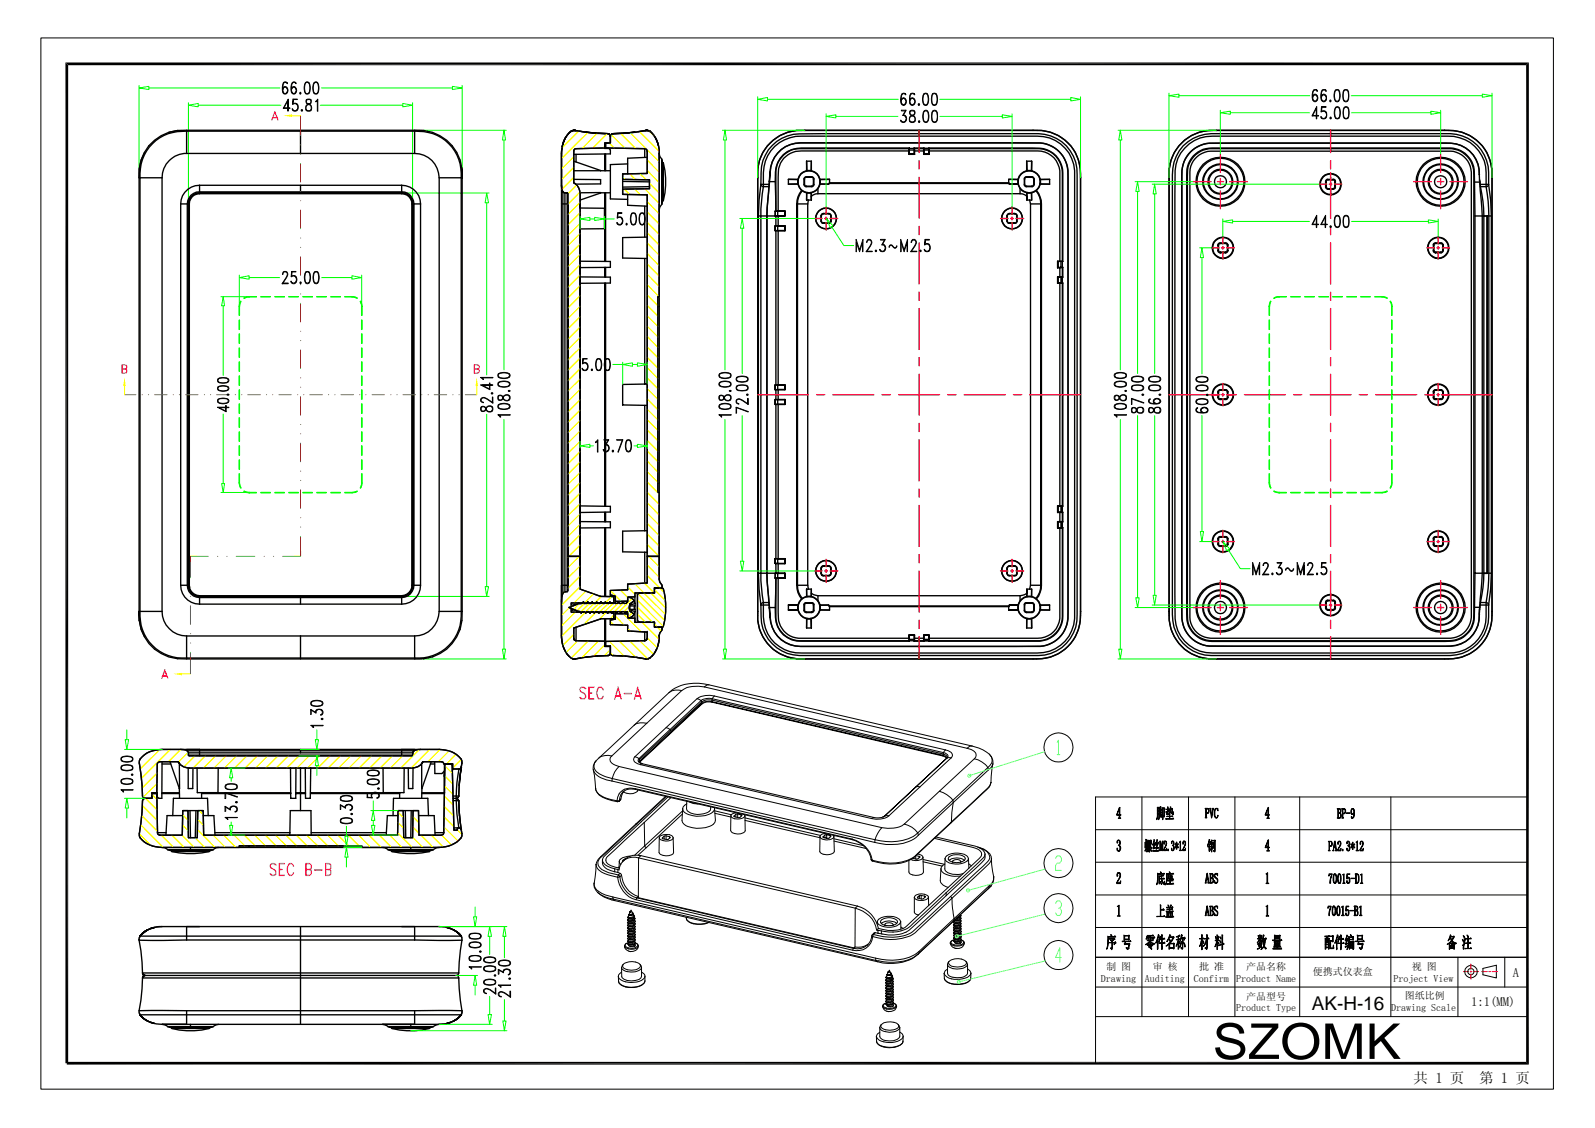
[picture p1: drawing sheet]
<svg xmlns="http://www.w3.org/2000/svg" width="297mm" height="210mm" viewBox="0 0 297 210" stroke-linecap="round" stroke-linejoin="round" font-family="sans-serif">
<defs><g id="words">
<text font-size="9.2" x="225.8" y="197.1">SZOMK</text>
<text font-size="3.5" x="244.3" y="187.9">AK-H-16</text>
<g font-size="2.7">
<text x="263.2" y="201.6">共 1 页</text>
<text x="275.4" y="201.6">第 1 页</text>
</g>
<g font-size="2.4">
<text x="281.7" y="181.8">A</text>
<text x="273.9" y="187.4">1:1(MM)</text>
</g>
<g font-size="1.9">
<text x="205" y="182.7">Drawing</text>
<text x="206" y="180.5">制 图</text>
<text x="213.2" y="182.7">Auditing</text>
<text x="214.7" y="180.5">审 核</text>
<text x="222.3" y="182.9">Confirm</text>
<text x="223.3" y="180.6">批 准</text>
<text x="230.2" y="182.9">Product Name</text>
<text x="232.1" y="180.6">产品名称</text>
<text x="244.5" y="181.5">便携式仪表盒</text>
<text x="259.5" y="182.7">Project View</text>
<text x="262.9" y="180.5">视 图</text>
<text x="230.2" y="188.2">Product Type</text>
<text x="232.1" y="186.1">产品型号</text>
<text x="259.1" y="188.2">Drawing Scale</text>
<text x="261.6" y="186">图纸比例</text>
</g>
</g></defs>
<g fill="none" stroke="#0f0" stroke-width=".19">
<path d="M25.9 16.4l1.8-.3v.6zM25.9 15.9v17.2M27.7 16.4h24.4M35.1 19.6l1.8-.3v.6zM35.1 19.1v18.9M36.9 19.6h15.4M59.6 19.6h15.4M59.9 16.4h24.3M75 19.3l1.8 .3-1.8 .3zM76.8 19.1v18.9M84.2 16.1l1.9 .3-1.9 .3zM86.1 15.9v17.2"/>
<path d="M74.8 35.9h16.3M77.2 24.2h17.1M90.6 35.9l.4 1.9h-.7zM90.6 37.8v32M93.8 24.2l.3 1.9h-.6zM93.8 26.1v42.8M90.6 77.1v32.1M93.8 78.1v42.8M74.8 111h16.3M90.3 109.2h.7l-.4 1.8zM77.2 122.7h17.1M93.5 120.9h.6l-.3 1.8z"/>
</g>
<g fill="none" stroke="#000" stroke-width=".19">
<path d="M52.7 17l.1 .3 .2 .1 .4-.1 .1-.3M52.7 16.7l.1-.4 .2-.1 .4 .1 .1 .4M52.8 15.4h.7M52.9 15.4a2.24 2.24 0 0 0 .1 2M53 16.2l-.3 .6M53.2 16.2a.72 .72 0 0 1 0 1.2M53.4 15.4l.1 .2v-.2l-.5-.2a1.57 1.57 0 0 0-.3 2l.1 .2a.68 .68 0 0 0 .8-.4 .68 .68 0 0 0-.5-.9l-.3 .1-.1 .3M54.3 17l.1 .3 .3 .1 .3-.1 .2-.3M54.3 16.7l.1-.4 .3-.1 .3 .1 .2 .4M54.4 15.4h.7M54.5 15.4a2.48 2.48 0 0 0-.2 1.8l.3 .2M54.6 16.2l-.3 .6"/>
<path d="M54.8 16.2a.72 .72 0 0 1 0 1.2M55 15.4l.2 .2-.1-.2-.4-.2a1.31 1.31 0 0 0-.5 1.6l.2 .6a.68 .68 0 0 0 .9-.5 .68 .68 0 0 0-.5-.8l-.4 .1-.1 .3M55.1 19.3a.8 .8 0 0 1 0 1.3M55.4 19.7l-.1-.3a.63 .63 0 0 0-.8 0l.1-1h.8l-.8 .1v.8a.71 .71 0 0 1 .9 .7 .71 .71 0 0 1-.9 .6l-.2-.3 .2 .2 .4 .1 .4-.4M55.9 17.2l.1 .1v.2l-.2-.1zM55.9 17.3l.1 .1zM56.9 15.4l.4-.2a1.42 1.42 0 0 1 .4 1.9l-.2 .3-.4 .1a1.17 1.17 0 0 1-.5-1.3zM56.9 17.3l.2 .1 .4-.1M56.9 15.4h.6M56.9 15.4a2.57 2.57 0 0 0 0 2M57.1 18.5l-.1 .5a.67 .67 0 0 0 .7 .5 .58 .58 0 0 1 .2 .8 .58 .58 0 0 1-.8 .2l-.1-.2a.66 .66 0 0 1 .7-.9 .6 .6 0 0 0 .2-.9zM57.1 18.7l.2-.2 .6 .2"/>
<path d="M57.1 18.5a.52 .52 0 0 0 .2 .8 .75 .75 0 0 1 .7 .6 .75 .75 0 0 1-.3 .8 .66 .66 0 0 1-.8-.5 .66 .66 0 0 1 .4-.8l.4-.1a.52 .52 0 0 0 .1-.8M57.4 15.4a2.18 2.18 0 0 1 0 2M58.5 15.4l.4-.2a1.83 1.83 0 0 1 .2 2.2l-.3 .1a1.1 1.1 0 0 1-.6-1.3zM58.5 17.3l.3 .1 .3-.1M58.5 15.4h.6M58.6 15.4a2.18 2.18 0 0 0 0 2M59 15.4a2.18 2.18 0 0 1 0 2M59.2 18.4l-.1 2.3v-2l-.1 .2h-.2zM52.8 20.1h1.2v.1h-1.3l1-1.8v2.3l-.1-2-.8 1.5M54.5 20.4l.2 .2M56.1 20.5l.2-.1v.2l-.1 .1zM56.2 20.5l.1 .1z"/>
<path d="M57 20.4l.2 .2M57.9 20.4l-.2 .2M89.5 70.3l2.3 .1h-2.1l.3 .2zM89.6 75.7l-.1 .6a.52 .52 0 0 0 .5 .3 .52 .52 0 0 0 .5-.3l.2-.5a.61 .61 0 0 1 1 .1v.4a.72 .72 0 0 1-.9 .3 .72 .72 0 0 1-.4-.8l-.4-.2zM89.6 75.8a.56 .56 0 0 1 .8 .1 .7 .7 0 0 0 .8 .9 .7 .7 0 0 0 .5-1.1 .8 .8 0 0 0-1.3 .6 .52 .52 0 0 1-.8 .1M89.7 75.7l-.1 .2 .1 .6M91.1 72.5l.1-1.2v1.3l-1.7-.9h2.3h-2l1.4 .8M91.5 75.6l.2 .3M91.6 73.1l.2 .1-.1 .2-.2-.1zM91.6 73.2l.1 .1zM91.7 75l.1-1.1v1.1a2.86 2.86 0 0 0-1.8-.9l-.4 .2v.4l.4 .3-.3-.1a.51 .51 0 0 1-.1-.8 .51 .51 0 0 1 .8 0l1.4 .9M91.7 76.4l-.2 .2"/>
<path d="M92.7 77.2l2.3 .1h-2.1l.4 .3h-.2zM92.8 75.3a2.21 2.21 0 0 1 2.1 0l.1 .5a1.83 1.83 0 0 1-2.2 .2zM92.8 73.7a.6 .6 0 0 0 .2 .8h.3a.69 .69 0 0 0 .5-.6 .55 .55 0 0 1 .8-.3 .55 .55 0 0 1-.1 .9h-.3a.67 .67 0 0 1-.5-.6l-.2-.2a.6 .6 0 0 0-.7 0zM92.8 71.2a2.21 2.21 0 0 1 2.1 0l.1 .4a1.83 1.83 0 0 1-2.2 .2zM92.8 69.6a1.83 1.83 0 0 1 2.2 .2v.2a1.42 1.42 0 0 1-1.9 .4l-.3-.2zM92.8 75.9a2.21 2.21 0 0 0 2.1 0M92.8 75.4a2.21 2.21 0 0 1 2.1 0M92.8 73.7a.54 .54 0 0 1 .7 .2 .72 .72 0 0 0 .8 .7 .72 .72 0 0 0 .7-.7 .83 .83 0 0 0-1-.4 .83 .83 0 0 0-.5 .9h-.7M92.8 71.7a2.21 2.21 0 0 0 2.1 0M92.8 71.3a2.21 2.21 0 0 1 2.1 0M92.8 70.1a2.21 2.21 0 0 0 2.1 0M92.8 69.6a2.6 2.6 0 0 1 2.1 0"/>
<path d="M92.9 75.3l-.1 .3 .1 .4M92.9 73.7l-.1 .2 .1 .6M92.9 71.2l-.1 .3 .1 .3M92.9 69.6l-.1 .2 .1 .4M94.6 72.7l.4 .1-.3 .1zM94.6 73.6l.3 .2M94.7 72.7l.2 .1zM94.7 75.3l.2 .3-.2 .4M94.7 71.2l.2 .3-.2 .3M94.7 69.6l.2 .2-.2 .4M94.9 74.3l-.3 .2"/>
</g>
<g fill="none" stroke="#0f0" stroke-width=".25">
<path d="M44.6 57.1h.1M44.6 57.1v1.6M44.6 59.6v1.7M44.8 56.1l-.2 1M44.9 56.1l-.3 1M46.4 55.2l-.9 .3M46.4 55.2l-1 .3M46.4 55.2h1.3M48.6 55.2h1.7M51.2 55.2h1.8M53.8 55.2h1.7M56.4 55.2h1.8"/>
<path d="M59 55.2h1.7M61.6 55.2h1.8M64.2 55.2h1.4M66.5 55.5l-.9-.3 .9 .3M67.1 56.1l.2 1M67.1 56.1l.3 1M67.3 57.1v1.6M67.3 59.6v1.7M67.3 57.1h.1M67.4 57.1v1.6M67.4 59.6v1.7M44.6 62.2v1.7"/>
<path d="M44.6 64.8v1.7M44.6 67.4v1.7M44.6 70v1.7M44.6 72.6v1.7M44.6 75.2v1.8M44.6 77.8v1.7M67.3 62.2v1.7M67.3 64.8v1.7M67.3 67.4v1.7M67.3 70v1.7M67.3 72.6v1.7M67.3 75.2v1.8"/>
<path d="M67.3 77.8v1.7M67.4 62.2v1.7M67.4 64.8v1.7M67.4 67.4v1.7M67.4 70v1.7M67.4 72.6v1.7M67.4 75.2v1.8M67.4 77.8v1.7M44.6 88.2v1.7l.2 .9M44.6 89.9l.3 .9M44.6 80.4v1.8M44.6 83v1.7"/>
<path d="M44.6 85.6v1.8M45.4 91.5l1 .2M45.5 91.4l.9 .3M46.4 91.7h.1M46.4 91.7h1.3M48.6 91.7h1.7M51.2 91.7h1.8M53.8 91.7h1.7M56.4 91.7h1.8M59 91.7h1.7M61.6 91.7h1.8M64.2 91.7h1.4"/>
<path d="M65.6 91.7h.1M66.5 91.5l-.9 .2M66.5 91.4l-.9 .3M67.3 89.9v.3l-.2 .6M67.3 80.4v1.8M67.3 83v1.7M67.3 85.6v1.8M67.3 88.2v1.7M67.3 89.9h.1M67.4 89.9l-.3 .9M67.4 80.4v1.8M67.4 83v1.7"/>
<path d="M67.4 85.6v1.8M67.4 88.2v1.7"/>
</g>
<g fill="none" stroke="#000" stroke-width=".25">
<path d="M26.9 28.4l-.6 1.4-.4 1.6v1.7v82.4v-1.7h4.3M28.4 26.7a8.1 8.1 0 0 1 6.3-2.3h42.5a8 8 0 0 1 8.7 8.7v80.7a8 8 0 0 1-8.7 8.7h-42.5a8 8 0 0 1-8.6-8.7v-80.7a8.1 8.1 0 0 1 2.3-6.4zM30.2 33.1v80.7M31.4 24.6l1.7-.3 1.6-.1h42.5a8.2 8.2 0 0 1 7.8 4.2M33.1 24.3a8 8 0 0 0-7.2 8.8h4.3M33.6 38h1.7M33.6 38v71M34.7 28.6a4.6 4.6 0 0 0-4.5 4.5M34.7 28.6h42.5M34.7 24.2v4.4M35.1 38v71zM35.1 38a2.1 2.1 0 0 1 2.1-2.1h37.6a2.1 2.1 0 0 1 2.1 2.1v71a2.03 2.03 0 0 1-2.1 2"/>
<path d="M35.1 38h.1M35.3 38v71M35.6 36.4l1-.6 .6-.1h37.6a2.24 2.24 0 0 1 2.3 2.3v71a2.31 2.31 0 0 1-2.3 2.2h-37.6a2.31 2.31 0 0 1-2.3-2.2v-71l.3-1.1zM37.2 36.1a1.88 1.88 0 0 0-1.9 1.9M37.2 35.9a2.1 2.1 0 0 0-2.1 2.1M37.2 34.5a3.5 3.5 0 0 0-3.6 3.5M37.2 34.5v1.4M37.2 35.9v.2M37.2 34.5h37.6M37.2 35.9h37.6M37.2 36.1h37.6M56 24.2v4.4"/>
<path d="M56 34.5v1.4M74.8 36.1a1.88 1.88 0 0 1 1.9 1.9M74.8 35.9a2.02 2.02 0 0 1 2 2.1M74.8 34.5a3.5 3.5 0 0 1 3.5 3.5M74.8 34.5v1.4M74.8 35.9v.2M76.7 38h.1M76.7 38v71M76.8 38v71a2.02 2.02 0 0 1-2 2M76.8 38h1.5M77.2 28.6a4.6 4.6 0 0 1 4.6 4.5M77.2 24.2v4.4"/>
<path d="M78.3 38v71M81.8 33.1h4.3l-.1-1.7 .1 82.4h-4.3M81.8 33.1v80.7M85 28.4l.7 1.4zM85.7 29.8l.3 1.6M104.6 34.5l.2 1.2zM104.6 28.6v89.8v-9.4h1.1M104.6 38h1.1M104.6 28.6v5.9M104.7 35.5h.1M104.7 27.1l.7-1.6a6.7 6.7 0 0 0-.8 3.1M104.8 35.7l.4 .2v74.3"/>
<path d="M104.8 35.7v74.8M105.2 35.9h.4zM105.6 35.9l.1 .2M105.6 35.9v74.2M105.7 36.1v73.8l-.1 .2M106.2 24.6h-.1M106.2 24.6h.1M106.3 24.5l-.4 .3M106.4 24.4a5 5 0 0 0-1.8 4.2M106.4 24.4l-1 1.1M106.4 24.4h.1M106.7 24.3l-.3 .1"/>
<path d="M106.7 24.3h.4M106.7 24.3l-.2 .1 .3-.1M106.8 24.3l-.4 .1M106.8 24.3h.3M106.8 34l.3 .2M106.8 24.2l.2 .1M106.8 31.8h6.9M106.8 24.2l.3 .1M106.8 24.2v.1M106.8 30l5 1.8M106.8 33.4h5v.8l-4.6 .1M107.1 34.2a2.37 2.37 0 0 1 .9 1.9v73.6l3.8 1.3"/>
<path d="M107.1 34.2a2.37 2.37 0 0 1 .9 1.9v67.5h-2.3v-67.5M107.1 24.3l1.9 .3zM107.1 24.3l2 .3 4.1 .3M107.1 24.3l-.7 .1M107.1 24.3a2.58 2.58 0 0 0-2.1 1.9l-.4 2.4v5.9a1.2 1.2 0 0 0 .6 1.4h.4M107.3 28.7v1.5M108 35.9l3.8-.1-3.8 1.4M108 38.7l4.6 .1v3.8h-4.6M109 24.6l4.2 .3-2-.1zM111.8 35.9h1.9M112.6 27.6l-5.3 .1-.4 .2-.1 6.1M112.6 28.7v3.1"/>
<path d="M112.6 35.9v12.8M112.8 26.7l.9-.1zM112.8 27.6l7.2 .1M112.8 26.7v.9M112.8 28.7v3.1M112.8 35.9v12.8M113.2 24.9l.3 .2 .2 .3M113.2 24.9h.1M113.7 30.6l3.2-.1zM113.7 37l3.2 .1zM113.7 25.4v1.2h-1.1v1l-5.5 .1-.1 .1-.2 .3v5.9M113.7 26.6h-1.1v1h.8l.3 .3v.8h-6.9"/>
<path d="M113.7 25.3v1.3M113.7 30.6v6.4M113.7 25.2v.2zM113.8 25.1l-.1 .1zM113.8 25.1l.2-.2zM114.1 24.9l-.4 .5M114.1 24.9l-.4 .5-.1-.3-.4-.2 .3 .1M114.1 24.9l-.4 .3v1.4l-.9 .1v.9l7.2 .1a.44 .44 0 0 1 .5 .4v4.2l-4.6 .1v1l5 .1v1.6l-5 .1v1l4.6 .1v67.3h2.3v-11.9h-.3v-36.5h.3v-26.6M114.1 24.9h-.1M114.1 24.9h.1M115.9 33.4l5 .1v1.6l-5 .1M115.9 33.8l5 .1"/>
<path d="M116.9 36.2v2l3.6 .2M118.2 24.6l-2.1 .2-2 .1 4.2-.3M120 27.7h.3l.2 .4M120 27.7v1.6M120 38.4v5.7M120.2 24.3h-.2M120.3 24.3l-2.1 .3-4.1 .3M120.3 24.3l.7 .1M120.3 24.3l.6 .1-.3-.1M120.3 24.3a1.56 1.56 0 0 1 1.5 .9l.7 1.6 .3 1.8M120.3 24.3l-1.5 .2M120.5 24.3l-.1-.1 .6 .2"/>
<path d="M120.5 24.2l-.2 .1M120.5 29.3l-3.6 .2v2.9M120.5 28.1v4.2l-4.6 .1v3.8l4.6 .1v72.2l-3.6 .2v1.1l-3.2 .1v1.2M120.9 24.4h.1M120.9 34.7l-5 .1M121 24.4a5.1 5.1 0 0 1 1.8 4.2M121 24.4l.4 .4M121 24.4h.1M121.1 24.5l.1 .1M121.2 24.6h.1M121.2 24.6l.2 .2M121.4 24.8l.6 .8 .6 1.5-.5-1.2"/>
<path d="M122.8 28.6l.1 .6 .3 .4M122.8 28.6v79.3l.1 .5 .3 .5 .1 .6M123.2 38.1l-.3 .4-.1 .6M123.2 29.6v8.5M123.3 30.2h.1M123.3 37.5h.1M123.4 30.2l.1 .1M123.4 30.2v7.3M123.5 37.3l-.1 .2M123.5 30.3a14.1 14.1 0 0 1 0 7M123.5 30.3v7M108 48.6l5.7 .1v1.1h-5.7"/>
<path d="M108 51.6h5.7v1.1h-5.7M112.6 49.8v1.8M112.6 52.7v41.5M112.8 49.8v1.8M112.8 52.7v41.5M120 48.1v23.4M120.5 44.1l-4.6 .1v3.8l4.6 .1M122.5 57.1h.3M122.8 55.2h-.3v36.5h.3M120 75.5v23.3M120.5 71.5l-4.6 .1v3.8l4.6 .1M108 94.2l5.7 .1v1l-5.7 .1"/>
<path d="M108 97.1h5.7v1.1l-5.7 .1M112.6 95.4v1.7M112.6 98.2v12.8M112.8 95.4v1.7M112.8 98.2v12.8M120.5 98.8l-4.6 .1v3.8l4.6 .1M122.5 89.9h.3M30.2 113.8a4.6 4.6 0 0 0 4.5 4.6M33.6 109a3.5 3.5 0 0 0 3.6 3.5M33.6 109h1.7M34.7 118.4h42.5M34.7 118.4v4.3"/>
<path d="M35.1 109a2.1 2.1 0 0 0 2.1 2 2.03 2.03 0 0 1-2.1-2zM35.1 109h.1M35.3 109a1.95 1.95 0 0 0 1.9 1.9M37.2 111h37.6zM37.2 110.9v1.6M37.2 110.9h37.6M37.2 112.5h37.6M56 111v1.5M56 118.4v4.3M74.8 110.9v1.6M74.8 111h.1M76.7 109a1.95 1.95 0 0 1-1.9 1.9"/>
<path d="M76.7 109h1.6M77.2 118.4v4.3M78.3 109a3.5 3.5 0 0 1-3.5 3.5M81.8 113.8a4.6 4.6 0 0 1-4.6 4.6M86 115.5a8 8 0 0 1-8.8 7.2h-42.5a8 8 0 0 1-8.8-7.2l.4 1.7 .6 1.4M86.1 113.8l-.1 1.7zM104.6 118.4a5.3 5.3 0 0 0 1.4 3.8 5.5 5.5 0 0 1-1.4-3.8zM104.8 110.5l-.2 1.5M105.2 110.2l-.4 .3M105.6 110.1l-.4 .1M105.7 103.6h2.3zM106.4 113.6h.7"/>
<path d="M106.4 112.6h.5M106.6 113.5l.1-.1 .6 .3 .2 .2M106.7 113.4l-.1 .1M106.8 118.8l.1 .3 .4 .2M106.8 118.8v-1.9l5-1.7h2.5v-1.2h-7.9v-1.7l7.9-.1v-1.1l-2.5-.1-3.8-1.3v-6.1h-2.3v6.3l-.1 .2a.75 .75 0 0 0-.9 .8l-.1 1.1v6.4a4.5 4.5 0 0 0 2.1 4.2l.4 .1M107 112.6l-.2 .1M107 112.6l-.1 .1-1 .4 .6 .2 .1 .2M107.3 119.3l5.3 .1zM107.3 119.3l5.3 .1v.9h1.1l-.1 1.5-.4 .2M107.3 116.8v2.5M107.4 113.9h.1M107.5 113.7l-.1 .2 .1-.2 .6 .2 .1 .2 .2-.2h.5l.1 .3"/>
<path d="M107.8 112.2l-.2 .2M107.8 112.2l-.1 .2-.6 .2h-.1M107.8 112.2l.1 .2 .6-.1M107.8 112.2h.1M108.4 113.9l-.1 .1M108.5 112.3h.1M109 114.2h.1M109.2 113.9h.5l.1 .3 .2-.3h.5l.2 .3 .2-.3M109.2 113.9v.1M109.2 113.9l-.2 .3M109.3 112.3h.1M109.4 112l-.1 .3h-.5l-.1-.3-.2 .3"/>
<path d="M109.4 112h.1M109.5 112l.1 .3h.5M110.1 113.9l-.1 .1M110.1 112.2v.1M110.3 112l.1 .3h.5M110.3 112l-.2 .3M110.3 112h.1M110.9 113.9h.4l.2 .3M110.9 113.9l-.1 .1M110.9 112.3l.2-.3 .1 .3h.6l.1-.3 .2 .3h.5M110.9 112.2v.1M111.5 114.2h.1"/>
<path d="M111.7 113.9l-.1 .1M111.8 112.2l-.1 .1M111.8 111l2.5 .1v1.1l-7.9 .1v1.7h7.9M111.8 111h.1M112.5 113.9l-.2 .3-.2-.3h-.4l-.2 .3M112.5 113.9h.5l.1 .3M112.5 113.9l-.1 .1M112.6 112.2v.1M112.6 115.2v5.1M112.7 112l.2 .3h.5M112.7 112l-.1 .3M112.7 112h.1"/>
<path d="M112.8 119.4l7.2-.1zM112.8 115.2v5.1M113.1 114.2h.1M113.3 113.9h.5l.2 .3 .1-.3M113.3 113.9v.1M113.3 113.9l-.2 .3M113.4 112.2v.1M113.7 109.9l3.2-.1v-1.1l3.6-.2v-4.9h2.3v4.3l.1 .5 .4 .6v.4l-1.4 .1v.9h-3.7v.7l-1.3 .1v.7l-2.3 .1v-1.1l-.9-.1zM113.7 116.3l3.2 .1v1.1l3.6 .2v1.1M113.7 116.3v-.9l.9-.1v-1h2.3v.8h1.3v.8h3.7v.8l1.2 .1M113.7 116.3l3.2 .1v1.1l3.6 .2M113.7 115.2v1.1"/>
<path d="M113.7 110.8l.9 .1v1.4M114.1 113.9h.5M114.2 113.9l-.1 .1M114.2 112.2v.1M114.3 113.9v1.3h-2.5l-5 1.7v1.9M114.4 112l-.1 .1M114.4 112l-.2 .3h-.5l-.2-.3-.1 .3M114.4 112l.1 .3h.5M114.4 112h.1M114.6 113.9v1.4l-.9 .1M114.6 114.3h2.3M114.6 113.9l.2 .3"/>
<path d="M115 113.9h.4l.2 .3M115 113.9l-.2 .3M115.2 112l.2 .3h.5l.1-.3M115.2 112l-.2 .3M115.8 113.9h.4l.3 .3M115.8 113.9l-.2 .3M116 112l-.2 .3M116 112h.1M116 112l.2 .3h.5M116.5 114.2l.1-.3h.3v1.2h1.3M116.5 114.1v.1M116.6 113.9l-.1 .2"/>
<path d="M116.8 112l-.1 .3M116.8 112h.1M116.9 111.4v-.2a1.11 1.11 0 0 1 1.2 .6M116.9 111.9l-2.3 .1M117.3 113.5v.2l.8 .6M117.3 113.5l1-.1v.5M117.3 113.5l1 .4M117.3 112.4l-.2 .7 .2 .7M117.3 112.4v.1M117.3 112.8v.6M117.3 113.7v.1M117.3 113.8l.8 .6"/>
<path d="M118.1 111.9l-.8 .6v.2M118.1 114.4l-.8-.6-.2-.7 .2-.7 .8-.6a.82 .82 0 0 0-1.2-.4v.7l-.2 .2h-.5l-.2-.3-.1 .3h-.5l-.2-.3-.2 .3h-.5l-.1-.3-.2 .3h-.5l-.1-.3-.2 .3h-.5l-.2-.3-.1 .3h-.5l-.2-.3-.1 .3h-.6l-.1-.3-.2 .3h-.5l-.1-.3-.2 .3h-.5l-.1-.3-.2 .3h-.5l-.2-.3-.1 .3-.6 .1-.1-.2-.1 .2-.6 .2h-.1l-.1 .1-1 .4 .6 .2 .1 .2 .1-.1 .6 .3 .1 .2 .1-.2 .6 .2 .1 .2 .2-.2h.5l.1 .3 .2-.3h.5l.1 .3 .2-.3h.5l.2 .3 .2-.3h.4l.2 .3 .2-.3h.4l.2 .3 .2-.3h.5l.1 .3 .2-.3h.5l.2 .3 .1-.3h.5l.2 .3 .2-.3h.4l.2 .3 .2-.3h.4l.3 .3 .1-.3h.3v.9l.1 .2M118.1 114.4l-.6 .5-.5 .1M118.1 114.4a1.27 1.27 0 0 1-1.1 .6M118.1 111.9l.2 .4M118.1 111.8l-.8 .6M118.1 111.8v.1M118.1 112.8v.6M118.1 114.3v.1M118.2 112.8v.6M118.2 111.1l-1.3 .1-.1 .8M118.3 112.3v.5h-1v-.1"/>
<path d="M118.3 113.9l-.2 .4M118.3 112.3l-1 .4M120 119.3l-7.2 .1v.9h.9v1.3v.2l.4 .2M120 102.8v5.8M120 117.6v1.7M120.5 103.6h2.3zM120.5 118.8l-.5 .5M120.5 118.8l-.1 .3-.4 .2M120.5 117.6v1.2M121.9 109.5h1.5l.1 .1M121.9 109.5v.9h-2.8l-.4 .3v4.9l.4 .3h2.8h-3.7v-1.9M121.9 109.5v.9h-2.8l-.4 .3v4.9l.4 .3h2.8v.8h1.6a13.4 13.4 0 0 0 0-7.1"/>
<path d="M121.9 115.9v.8M121.9 110.4h-3.7v1.8M121.9 116.7l1.2 .1M122.8 118.4a5.5 5.5 0 0 1-1.4 3.8l.3-.4a5.1 5.1 0 0 0 1.1-3.4zM122.8 118.2v.2v-.1M123.1 116.8h.2v.4l-.4 .6a8.6 8.6 0 0 1-1.1 3.9 1.72 1.72 0 0 1-1.5 1M123.1 109.4v.1M123.1 116.7v.1M123.1 109.4l-1.2 .1M123.3 116.7l-.1 .6-.3 .5-.1 .6M123.3 109.3l-.2 .1M123.5 109.6a13.7 13.7 0 0 1 0 7.1h-1.6"/>
<path d="M30.2 139.5h3.4l1.3 .3M30.2 139.5a4.6 4.6 0 0 0-4.3 2.2l.6 4.4v2.1M30.2 139.5h7v1.2M34.7 139.5h42.5M34.9 139.8l.2 .4M34.9 139.8h42.2M56 139.5v.7M77.1 139.8l-.2 .4M81.8 139.5h-3.5l-1.2 .3M81.8 139.5a4.6 4.6 0 0 1 4.2 2.2l-.1 1.1M81.8 139.5h-7v1.2M106 122.2l.4 .3"/>
<path d="M106.4 122.5l.7 .2zM106.4 122.5l.7 .2M106.4 122.5h.1M108.3 122.5l-1.2 .2M112.6 120.3h1.1zM112.8 120.3h.9zM113.2 122l-2 .1-4.1 .6M113.2 122h.1M113.2 122l-4.1 .3M113.7 121.6v.2l.4 .2M113.7 121.6l-.1 .2-.4 .2M113.7 120.2v1.4"/>
<path d="M114.1 122l4.1 .3 2.1 .4M114.1 122a34.6 34.6 0 0 1 6.2 .7M114.1 122h.1M121 122.5l-.7 .2M121 122.5h.1M121 122.5l-.4 .2M121.4 122.2l-.4 .3M26.5 149.1v2.1l-.6 4a1.56 1.56 0 0 0 1 1.6l1.5 .7 1.8 .3h51.6M26.5 148.2l.3 .4h.2M26.5 148.2l.2 .3 .3 .1M27 148.6l-.5 .5M27 148.6h1.3v-.9h.9l.1 7.3"/>
<path d="M27 148.6a.44 .44 0 0 0-.5 .5M29.2 147.7l.1 7.3M29.3 147.7h-1v.9h-1.3M29.3 142.2l-.1 5.4M29.3 155l.1 .3 .4 .2M29.3 155l.2 .4 .3 .1M29.3 155h1.6M29.8 141.8l-.3 .1-.2 .3M29.8 141.8l-.4 .1-.1 .3M29.8 155.5h4.1l.1-4.6h1l.1 5h1.6l.1-5h1l.1 4.6h36.1l.1-4.6h1l.1 5h1.6l.1-5h1l.1 4.6h4.2M29.8 155.5h4.1l.1-4.6h3.8l.1 4.6h36.1l.1-4.6h3.8l.1 4.6h4.2M29.8 141.8h3.4"/>
<path d="M30.1 147.6h3.3M30.1 147.7h3.3M30.2 141.8l-.1 6.8h-.5l-.3-.2v-.8h-1l-.1 1 .1-1h.9l.1-5.4M30.2 142.2h1.6M30.2 157.8h.4l.6 .4M31.2 158.2l.4 .1h7.8l.3-.1M31.2 158.2h8.5M31.7 141.8l1.7 5M31.9 158.3h.1M32 158.5a15.4 15.4 0 0 0 6.9 0M32 158.5l-.1-.1h7.2l-.2 .1M32 158.5h6.9"/>
<path d="M32.2 151.8l.1-3.2h6.3l.2 3.2M33.2 141.8l.1 .2M33.3 142a2.37 2.37 0 0 0 2 1M33.3 142h.1M33.4 142.1v4.7M33.4 146.8v1.8M34 151.8h-2.9l-.2 3.7M35 150.9l.1 5h1.6l.1-5M35 143v3.8h.9v-3.8M35.1 140.6l.2 .1h41.4M35.1 140.2h41.8M35.1 140.6h41.7"/>
<path d="M35.1 140.2v.4l.2 .1h41.4M35.1 140.2v.4M35.4 150.9l.1 5M35.5 157.8v.5M36.5 150.9l-.1 5M36.7 143v4.6h3.9v-4.6M37.5 147.6h16.6M37.5 147.7h16.6M37.5 147.6v1M37.8 151.8h2l.2 3.7M39.1 158.3h.1M40 155h14"/>
<path d="M40.7 157.8h-.4l-.6 .4M46.4 157.5v.3M54 155.5l.1-4.6h3.8v4.6M54.1 143v5.6h1v-5.6M55.1 147.6h1.8M55.1 147.7h1.8M56 143v7.9M56.8 143l.1 5.6h.9l.1-5.6M57.8 147.6h16.6M57.8 147.7h16.6M57.9 155h14.1M65.6 157.5v.3"/>
<path d="M67.4 157.8l-.1-.3h-22.7v.3v-.3h22.7l.1 .3h14.4M71.2 157.8h.4l.7 .4M71.3 143l.1 4.6h3.8l.1-4.6M72.3 158.2l.3 .1h7.8l.3-.1M72.3 158.2h8.4M72.8 158.3h.1M73 158.5a15.6 15.6 0 0 0 7 0M73 158.5l-.2-.1h7.3l-.1 .1M73 158.5h7M73.2 151.8l.1-3.2h6.4l.1 3.2M74.1 151.8h-2l-.2 3.7M74.4 147.6v1z"/>
<path d="M75.1 150.9l.1 5h1.6l.1-5M75.5 150.9l.1 5M76.5 157.8v.5M76.6 150.9l-.1 5M76.8 140.6l-.1 .1M76.9 140.2l-.1 .4M76.9 143v3.8h-.8l-.1-3.8M78 151.8h2.8l.2 3.7M78.5 147.6h4.3M78.5 147.7h4.3M78.6 146.8l-.1 1.8zM78.6 142a2.37 2.37 0 0 1-1.9 1h-41.4"/>
<path d="M78.7 141.9l-.1 .1zM78.8 141.8l-.2 .2M78.8 141.8h3.4M80.1 158.3h.1M80.1 142.2h.8M80.3 141.8l-1.7 5-.1-4.7M80.9 141.8l.1 2.2h1.3l.5-.5v-1.3M81 155h1.6M81.7 157.8h-.4l-.6 .4M82.2 141.8l.2 .1 .2 .3M82.2 141.8l.3 .1 .1 .3M82.6 155v.3l-.4 .2"/>
<path d="M82.6 142.2h1.7v1h1.2M82.6 155a.44 .44 0 0 1-.4 .5M82.6 142.2h1.7v1M82.7 143.6l.1 4M84.3 142.2l-.1 .3M84.3 143.2l-.1 .3M84.3 143.2h1.2M84.4 148.2h1.1M84.4 148.6h.6M84.4 149h.6M84.5 154.1h1M85 148.6l.4 .5"/>
<path d="M85 149l.1 2.5 .3 2.5M85 149l.4 .1M85.2 154.1v.5h-.7l-.3-12.3h-1.4l-.2 12.7M85.4 148.2l-.2 .4h-.2M85.4 149.1l.3 4.1M85.4 148.2l-.1 .3M85.4 149.1l.1 2.7 .4 2.7M85.4 149.1h.1M85.5 143.2l-.4 2.5-.1 3.3M85.5 154.1l.4 .4M85.5 154.1l.3 .1 .1 .3M85.5 154.1h-.3v.5h-.7l-.3-12.3h-1.4l-.2 12.7"/>
<path d="M85.5 146.2l-.1 2zM85.7 153.2l.2 1.3zM85.9 154.5a1.7 1.7 0 0 1-.8 2.3l-.5 .2a5.4 5.4 0 0 1-2.8 .8M85.9 142.8l-.1 .2-.3 .2M85.9 142.8l-.4 2.6-.1 2.8M85.9 142.8l-.1 .3-.3 .1M85.9 142.8l-.4 3.4z"/>
</g>
<g fill="none" stroke="#ff0" stroke-width=".25">
<path d="M106.8 29.2l-2.2 2.3M106.8 31.1l-2.2 2.3M106.8 33.1l-2.2 2.2M107.4 34.5l-1.7 1.6M107.8 24.4l-3.2 3.1M108 35.8l-2.3 2.3M108 37.7l-2.3 2.3M108 39.6l-2.3 2.3M109.5 24.7l-4.9 4.8M111.2 24.8l-2.8 2.8M112.6 27.3l-.3 .3M113.1 24.9l-2.7 2.7"/>
<path d="M113.5 26.7l.9 .9M113.7 26.2l-.4 .4M113.8 25.1l2.6 2.5M115.6 24.8l2.8 2.8M115.9 33l.5 .4M116.2 35.2l1.1 1M117.3 32.3l1 1.1M117.3 24.7l5.5 5.4M118.1 35.2l1.1 1.1M119.1 24.5l3.7 3.7M119.2 32.3l1.1 1.1M120 35.1l2.8 2.8"/>
<path d="M120.5 29.8l2.3 2.3M120.5 31.7l2.3 2.3M120.5 37.5l2.3 2.3M120.5 39.4l2.3 2.3M120.9 24.4l1 1M120.9 34.1l1.9 1.8M108 41.6l-2.3 2.2M108 43.5l-2.3 2.3M108 45.4l-2.3 2.3M108 47.4l-2.3 2.2M108 49.3l-2.3 2.3M108 51.2l-2.3 2.3"/>
<path d="M108 53.2l-2.3 2.2M108 55.1l-2.3 2.3M108 57l-2.3 2.3M108 59l-2.3 2.2M120.5 41.4l2.3 2.3M120.5 43.3l2.3 2.3M120.5 45.2l2.3 2.3M120.5 47.2l2.3 2.3M120.5 49.1l2.3 2.3M120.5 51l2.3 2.3M120.5 53l2.2 2.2M120.5 54.9l2 2"/>
<path d="M120.5 56.8l2 2.1M120.5 58.8l2 2M108 60.9l-2.3 2.3M108 62.8l-2.3 2.3M108 64.8l-2.3 2.2M108 66.7l-2.3 2.3M108 68.6l-2.3 2.3M108 70.6l-2.3 2.2M108 72.5l-2.3 2.3M108 74.4l-2.3 2.3M108 76.4l-2.3 2.2M108 78.3l-2.3 2.3"/>
<path d="M120.5 60.7l2 2M120.5 62.6l2 2.1M120.5 64.6l2 2M120.5 66.5l2 2M120.5 68.4l2 2.1M120.5 70.4l2 2M120.5 72.3l2 2M120.5 74.2l2 2.1M120.5 76.2l2 2M120.5 78.1l2 2M108 80.2l-2.3 2.3M108 82.2l-2.3 2.2"/>
<path d="M108 84.1l-2.3 2.3M108 86l-2.3 2.3M108 88l-2.3 2.2M108 89.9l-2.3 2.3M108 91.8l-2.3 2.3M108 93.8l-2.3 2.2M108 95.7l-2.3 2.3M108 97.6l-2.3 2.3M108 99.6l-2.3 2.2M120.5 80l2 2.1M120.5 82l2 2M120.5 83.9l2 2"/>
<path d="M120.5 85.8l2 2.1M120.5 87.8l2 2M120.5 89.7l2.3 2.3M120.5 91.6l2.3 2.3M120.5 93.6l2.3 2.3M120.5 95.5l2.3 2.3M120.5 97.4l2.3 2.3M120.5 99.4l2.3 2.3M105.1 110.2l-.2 .2M106.4 112.8l-1.8 1.8M106.5 112.9l-.3 .3M106.8 118.1l-2 2"/>
<path d="M107.1 114l-2.5 2.5M107.6 119.3l-2.2 2.2M107.9 112.3l-1.1 1.2M108 101.5l-2.3 2.3M108 103.4l-2.3 2.3M108 105.4l-2.3 2.2M108 107.3l-2.3 2.3M108 109.2l-3.4 3.5M108.8 112.3l-1.5 1.5M109 114l-4.4 4.5M109.1 110.1l-2.2 2.2M109.5 119.3l-3.2 3.2"/>
<path d="M109.7 112.3l-1.6 1.7M110.5 110.6l-1.7 1.7M110.6 112.3l-1.6 1.7M110.9 114l-2.2 2.3M111.4 119.4l-3.1 3.1M111.5 112.3l-1.7 1.7M111.6 114l-.1 .1M112 111l-1.2 1.2M112.4 112.3l-1.8 1.8M112.9 114l-1.3 1.3M113.3 112.3l-1.6 1.6M113.4 119.4l2.8 2.7"/>
<path d="M113.5 112v.1M113.7 109.9l2 2.1M113.7 115.7l.5 .6M113.9 111.1l-1.2 1.1M114.2 112.3l-1.6 1.6M114.3 114.5l-.6 .7M114.4 112.1l-.2 .2M114.6 114.7l1.6 1.7M115.3 112.1l-1.8 1.8M115.4 119.4l3 2.9M115.5 109.8l1.4 1.4M116.1 114.3l3.3 3.3"/>
<path d="M116.1 112.2l-1.7 1.7M116.9 109.3l1.3 1.4M116.9 117l.4 .5M117.1 111.2l-.2 .2M117.2 112.9l-1 1M117.3 119.3l3.3 3.4M117.3 113.7l-.4 .4M117.7 111.5l-2.4 2.4M117.7 114.1l-.8 .9M118.2 108.7l1.7 1.7M118.7 111.8l4.8 4.8M118.7 113l2.8 2.9"/>
<path d="M118.7 114.3l1.5 1.6M118.8 110.6l5 4.9M119.1 119.3l2.6 2.5M119.6 115.9l3.2 3.1M119.9 110.4l4 4M120 108.6l1.8 1.8M120.5 103.2l2.3 2.3M120.5 101.3l2.3 2.3M120.5 105.2l2.3 2.3M120.5 107.1l3.2 3.2M120.5 118.7l1.9 1.9M121.2 110.4l2.7 2.7"/>
<path d="M121.5 115.9l.9 .8M121.9 109.8l2 2M122.4 116.7l.7 .8M29.8 139.6l-3.7 3.6M31.7 139.5l-5.4 5.4M33.6 139.5l-2.2 2.3M78.1 139.5l-3.5 3.5M80 139.5l-3.4 3.5M81.9 139.5l-2.2 2.3M83.6 139.8l-2 2M112.6 120l-2.1 2.2M113.7 120.9l-1.1 1.1"/>
<path d="M113.7 121.5l.5 .5M25.9 155.2l2.2 2.2M26.2 153.5l4.2 4.3M26.4 151.8l2.9 2.9M26.5 150l2.8 2.8M26.7 140.7l-.5 .5M27.1 148.6l2.1 2.2M28.3 147.9l.9 .9M29.2 145.9l-2.6 2.6M29.3 143.9l-2.8 2.8M30 155.5l2.3 2.3M32 155.5l2.3 2.3"/>
<path d="M33.9 155.5l2.3 2.3M34 151.7l1 1M34 153.6l1.1 1.1M35 140l-1.7 1.8M36.3 140.7l-2.1 2.1M36.3 155.9l1.8 1.9M36.8 154.5l3.2 3.3M36.8 152.6l1.1 1.1M37.1 150.9l.7 .8M38.3 140.7l-2.3 2.3M39.7 155.5l2.3 2.3M40.2 140.7l-2.3 2.3"/>
<path d="M41.6 155.5l2.3 2.3M42.1 140.7l-2.3 2.3M43.6 155.5l2 2M44.1 140.7l-2.3 2.3M45.5 155.5l2 2M46 140.7l-2.3 2.3M47.4 155.5l2 2M47.9 140.7l-2.3 2.3M49.4 155.5l2 2M49.9 140.7l-2.3 2.3M51.3 155.5l2 2M51.8 140.7l-2.3 2.3"/>
<path d="M53.2 155.5l2 2M53.7 140.7l-2.3 2.3M55.2 155.5l2 2M55.7 140.7l-2.3 2.3M57.1 155.5l2 2M57.6 140.7l-2.3 2.3M59 155.5l2 2M59.5 140.7l-2.3 2.3M61 155.5l2 2M61.5 140.7l-2.3 2.3M62.9 155.5l2 2M63.4 140.7l-2.3 2.3"/>
<path d="M64.8 155.5l2 2M65.3 140.7l-2.3 2.3M66.8 155.5l2.2 2.3M67.3 140.7l-2.3 2.3M68.7 155.5l2.3 2.3M69.2 140.7l-2.3 2.3M70.6 155.5l2.3 2.3M71.1 140.7l-2.3 2.3M72.6 155.5l2.2 2.3M73.1 140.7l-2.3 2.3M74 155l2.8 2.8M74.1 153.1l1.1 1.1"/>
<path d="M74.1 151.2l1 1M75 140.7l-2.3 2.3M76.8 155.9l1.9 1.9M76.9 154l1.1 1.1M76.9 152.1l1.1 1.1M77.7 150.9l.2 .3M78.4 155.5l2.2 2.3M80.3 155.5l2.2 2.2M82.2 155.5l1.9 1.8M82.7 152.1l1.8 1.8M82.7 154l2.6 2.6M82.7 150.1l1.7 1.8"/>
<path d="M82.8 148.2l1.6 1.7M82.8 146.3l1.6 1.6M82.8 142.6l1.4 1.4M82.8 144.5l1.5 1.4M84.9 140.4l-1.7 1.8M85.2 154.5l.9 .9M85.9 141.4l-1.6 1.6"/>
</g>
<path d="M54.4 21.5h1.6" fill="none" stroke="#ff0" stroke-width=".19"/>
<path d="M52.8 21.5l1.6-.2v.5z" fill="#ff0"/>
<path d="M50.7 22h.9M50.8 21.9h.8M51.2 20.7l.6 1.6-.6-1.4-.6 1.4z" fill="none" stroke="#f0f" stroke-width=".19"/>
<path d="M33.9 125.5h1.6" fill="none" stroke="#ff0" stroke-width=".19"/>
<path d="M32.3 125.5l1.6-.2v.4z" fill="#ff0"/>
<path d="M30.2 125.9h.9M30.3 125.8h.8M30.7 124.7l.6 1.6-.6-1.4-.6 1.4z" fill="none" stroke="#f0f" stroke-width=".19"/>
<g fill="#ff0">
<path d="M55.9 102.4h.2v1.3z"/>
<path d="M55.9 102.4l.2 1.3-.2-.2z"/>
<path d="M54.8 103.7l1.1-.2 .2 .2z"/>
<path d="M54.8 103.5h1.1l-1.1 .2z"/>
<path d="M35.6 103.7l1-.2v.2z"/>
<path d="M35.4 103.5h1.2l-1 .2z"/>
<path d="M35.4 103.5l.2 .2v1z"/>
<path d="M35.4 103.5l.2 1.2h-.2z"/>
</g>
<g fill="none" stroke="#959500" stroke-width=".19">
<path d="M56 21.5v3.7M56 30.4v3.5M56 39.1v3.5M56 27h.1M56 28.7h.1M56 35.6h.1M56 37.4h.1M56 47.8v3.5M56 56.5v3.4M56 44.3h.1M56 46.1h.1M56 53h.1"/>
<path d="M56 54.7h.1M56 65.1v3.5M56 73.8v3.5M56 61.7h.1M56 63.4h.1M56 70.4h.1M56 72.1h.1M56 79h.1M56 99.9v3.7h-3.3M56 82.5v3.5M56 91.2v3.4M56 80.8h.1"/>
<path d="M56 87.7h.1M56 89.4h.1M56 96.4h.1M56 98.1h.1M35.5 109.3h.1M35.5 111h.1M35.5 112.8v3.4M35.5 118h.1M35.5 119.7h.1M38.8 103.6h-3.3v4M40.5 103.6h.1M42.2 103.6h.1"/>
<path d="M44 103.6h3.4M49.2 103.6h.1M50.9 103.6h.1M35.5 121.4v4.1"/>
</g>
<path d="M23.2 71.9v1.6" fill="none" stroke="#ff0" stroke-width=".19"/>
<path d="M23.2 70.3l.2 1.6h-.5z" fill="#ff0"/>
<path d="M22.8 68.7l.7-.1v-.5l-.7-.1v1.4l.7-.1v-.5l-.7-.1M23.3 68.7l.4 .3a.45 .45 0 0 1-.4 .5h-.6v-1.6h.6l.4 .3a.45 .45 0 0 1-.4 .5" fill="none" stroke="#f0f" stroke-width=".19"/>
<path d="M88.8 71.9v1.6" fill="none" stroke="#ff0" stroke-width=".19"/>
<path d="M88.8 70.3l.2 1.6h-.4z" fill="#ff0"/>
<g fill="none" stroke="#f0f" stroke-width=".19">
<path d="M88.3 68.7l.8-.1v-.5l-.8-.1v1.4h.6a.38 .38 0 0 0 .2-.6l-.8-.1M88.9 68.7h.2a.42 .42 0 0 1 .2 .5 .42 .42 0 0 1-.4 .3h-.6v-1.6l.8 .1a.42 .42 0 0 1 .2 .4 .42 .42 0 0 1-.4 .3M108.1 128a.64 .64 0 0 1 1 .2l-.3-.1a.58 .58 0 0 0-.8 .1v.2a.98 .98 0 0 0 .8 .7 .62 .62 0 0 1 .1 1 .62 .62 0 0 1-1-.3h.2l.2 .3h.4l.3-.3v-.3a1.08 1.08 0 0 0-.9-.7 .51 .51 0 0 1 0-.8zM109.6 127.9h1v.1h-.9v2.1l.9 .1h-1zM109.7 129h.5l-.5 .1M111.4 128l.2-.1a.66 .66 0 0 1 .7 .5l-.2-.3-.5-.1a1.53 1.53 0 0 0 0 2.1h.3l.4-.5a.59 .59 0 0 1-.9 .5l-.1-.3a1.81 1.81 0 0 1 .1-1.8zM114.6 129.6h1M114.7 129.5h.8M115.1 127.9l.6 2.3-.6-2-.7 2zM116.2 129.1h1.4v.1h-1.4zM118.3 129.6h.9M118.4 129.5h.8"/>
<path d="M118.7 127.9l.7 2.3-.7-2-.6 2zM50.5 160.9a.64 .64 0 0 1 .9 .2l-.2-.2a.58 .58 0 0 0-.8 .2l.1 .4 .1 .1a.81 .81 0 0 1 .7 1.3 .62 .62 0 0 1-1-.2l.2 .1a.6 .6 0 0 0 .8-.1 .98 .98 0 0 0-.8-1.1 .51 .51 0 0 1 0-.7zM52 160.7h1v.2h-.9v2h.9v.1h-1zM52.1 161.8h.5l-.5 .1M53.8 160.9l.1-.2a.66 .66 0 0 1 .8 .6l-.3-.4h-.5a1.48 1.48 0 0 0 0 2l.5-.1 .3-.3a.57 .57 0 0 1-.9 .4 1.62 1.62 0 0 1 0-2zM57 161.8l.9-.1v-.8h-.9v2l.9-.1v-.8l-.9-.1M57.6 161.8l.3 .2v.8l-.3 .2h-.7v-2.3h.7l.3 .2v.8l-.3 .2M58.6 161.9h1.4v.1h-1.4zM60.7 161.8l.8-.1v-.8h-.8v2l.8-.1v-.8l-.8-.1M61.2 161.8l.3 .1a.66 .66 0 0 1-.3 1.1h-.6v-2.3l.9 .2a.63 .63 0 0 1-.3 1"/>
</g>
<g fill="none" stroke="#959500" stroke-width=".19">
<path d="M23.2 73.5h2.1M26.5 73.5h.1M27.6 73.5h.1M28.8 73.5h2.3M32.3 73.5h.1M33.4 73.5h.1M34.6 73.5h2.3M38 73.5h.1M39.2 73.5h.1M40.3 73.5h2.4M43.8 73.5h.1M45 73.5h.1"/>
<path d="M46.1 73.5h2.4M49.6 73.5h.1M50.7 73.5h.1M51.9 73.5h2.3M55.4 73.5h.1M56.5 73.5h.1M57.7 73.5h2.3M61.2 73.5h.1M62.3 73.5h.1M63.5 73.5h2.3M67 73.5h.1M68.1 73.5h.1"/>
<path d="M69.3 73.5h2.3M72.8 73.5h.1M73.9 73.5h.1M75 73.5h2.4M78.5 73.5h.1M79.7 73.5h.1M80.8 73.5h2.4M84.3 73.5h.1M85.5 73.5h.1M86.6 73.5h2.2"/>
</g>
<g fill="none" stroke="#000" stroke-width=".25">
<path d="M141.7 34.3l.3 .4h.1M141.7 34.3a9.5 9.5 0 0 1 1.4-6.4 7.3 7.3 0 0 1 5.7-3h41.1a16 16 0 0 1 5.8 .4 7.3 7.3 0 0 1 4.9 7.2v78.4a27 27 0 0 1-.3 5.8 7.4 7.4 0 0 1-8.1 5.3h-43.4a7.3 7.3 0 0 1-7.1-7.1v-2.3M141.7 34.3l-.4 2.9-.1 3M141.7 34.3h1.5M142.1 34.7l-.4 4.2v69.2l.4 4.1M142.1 34.7h1.1M143.2 34.7l-.4 5.5v66.5l.4 5.5M143.2 34.3v.4M143.2 33.7l.1 .1M143.3 33.8l-.5 6.4v66.5l.5 6.4M143.3 33.8h1M143.4 32h.1"/>
<path d="M143.4 32l-.2 2.3M143.4 32l-.1 1.8M144.3 33.8l.2 5.4M144.5 39.2v.1h.4M144.8 39.3v.9M144.9 39.3h1.3M146.1 39.3h-1.8v.9h.5M146.1 39.3v.9M146.2 39.3v.9M146.2 39.3h-.1M146.8 33.4h1.8M146.8 33.4h1.7"/>
<path d="M146.8 33.4v.9M148.4 38h2M148.4 38v71M148.5 33.4h.1M148.5 33.4v.8l-1.7 .1M148.6 33.4h.1M148.6 33.4v.8M148.6 34.2l.2 .7 .5 .6M148.6 34.2l-1.8 .1M149.4 35.5h-.1a3.8 3.8 0 0 0-.9 2.5M149.4 35.5l.8 .4M149.4 35.5a3.8 3.8 0 0 0-.9 2.5v71a3.6 3.6 0 0 0 .9 2.4"/>
<path d="M149.7 34.4l.1 .2 .3 .1M149.7 33.3l.1 .1M149.7 33.3v1.1M149.8 34.3l.1 .3 .2 .1M149.8 33.4v.9M149.8 34.3l-.1 .1M149.9 24.3a8 8 0 0 0-8.8 8.1v82.1a8 8 0 0 0 8.8 8.2M149.9 24.3h42.5a8 8 0 0 1 8.8 8.1v82.1a8.1 8.1 0 0 1-8.8 8.2h-21.3v-1.1M149.9 24.2v.1M150.1 32.9l-.3 .2-.1 .2M150.1 32.9h1.1M150.1 34.7h1.1"/>
<path d="M150.1 32.9v.1M150.1 33l-.2 .1-.1 .3M150.1 33h1M150.1 34.7h1M150.1 34.7h.1M150.2 31.8a1.98 1.98 0 0 0-1.6 1.6M150.2 31.8h.1M150.2 37.2h.9M150.2 30v1.8M150.2 35.9v1.3M150.2 30h.9M150.2 30v1.7"/>
<path d="M150.2 35.8h.8M150.2 31.8h.8M150.2 35.8v.1M150.2 35.9h.8l.1 1.3M150.2 31.7v.1M150.4 38v71M150.5 37.2l-.1 .8M151 35.8l.1 1.4M151 31.8h.1M151.1 31.8a1.98 1.98 0 0 1 1.6 1.6M151.1 30v1.8M151.1 30l-.1 1.7h-.8"/>
<path d="M151.1 33l.3 .1 .1 .3M151.1 34.7h.1M151.2 32.9l.3 .2v.2M151.2 32.9l-.1 .1M151.5 34.3l-.1 .3-.3 .1M151.5 34.3v.1M151.5 33.4v.9M151.5 34.4v.2l-.3 .1M151.5 33.3v1.1M151.5 33.3v.1M152.3 36.1h-.4l-.8 .4M152.3 36.1h37.6"/>
<path d="M152.3 35.1v1M152.6 33.4v.8M152.6 34.2a1.88 1.88 0 0 1-1.6 1.6M152.6 33.4h.1M152.6 34.2l1.7 .1M152.7 33.4h-.1M152.7 33.4h1.8M152.7 33.4v.8l1.6 .1M153.3 39.7l-.4 .4M153.3 39.7h1.1M153.3 39.7v.1M153.3 39.8l-.4 .3"/>
<path d="M153.3 39.8h1M154.3 39.8l.3 .2 .1 .2M154.4 39.7l.3 .2v.2M154.4 34.2h33.5M154.4 39.7l-.1 .1M154.5 34l-.2 .3M154.5 33.4h-1.8M154.5 34h33.3M154.5 33.4v.6M169.2 27.7h-19.3a4.6 4.6 0 0 0-5.4 5v6.5M169.2 28.1h-18.9a4.7 4.7 0 0 0-4.7 1.8l-.3 .5a4.9 4.9 0 0 0-.4 2.6v6.3M169.2 27.7v1"/>
<path d="M169.2 28.7h1.1M169.3 27.6h.9zM169.3 27.6h-18.3a6.7 6.7 0 0 0-5.1 1.2 4.8 4.8 0 0 0-1.5 3.2l-.1 1.8M169.3 27.6h.1M169.3 27.9h.9M169.3 28.7h.9M169.3 27.6v1.1M169.3 27.6l-.1 .1M169.3 28.7h-.1M170.2 27.6h1.8M170.2 27.6h.1M170.2 28.7h.1"/>
<path d="M170.2 27.6l.1 .1M170.2 27.6v1.1M170.3 27.7v1M170.3 27.7h1.7M170.3 28.1h1.7M171.1 26.6h22.6a5.7 5.7 0 0 1 5.2 6.3v81.2a5.7 5.7 0 0 1-5.2 6.2h-22.6M171.1 26.6h-19.2a11.9 11.9 0 0 0-5.6 .7 5.6 5.6 0 0 0-2.9 4.7M171.1 25.4h18.6a19.7 19.7 0 0 1 5.7 .3 7 7 0 0 1 4.7 6v83.5a7 7 0 0 1-8.1 6.4h-20.9M171.1 25.4h-21.8a6.9 6.9 0 0 0-7.2 6.7v2.6M171.1 26.6h-19.2a11.3 11.3 0 0 0-5.6 .7 5.8 5.8 0 0 0-2.9 4.7M171.1 26.6h22.6a5.6 5.6 0 0 1 5.2 6.2v81.3a5.7 5.7 0 0 1-5.2 6.2h-22.6M171.1 24.2v1.2"/>
<path d="M171.1 26.6h.1M171.1 27.6v.5M171.1 34v.2M172 27.7v1M172 28.7h1M172 27.6h1M172 27.9h1M172 27.6v1.1M172 27.6v.1M172 28.7h.1M173 27.6v.1h19.2a4.7 4.7 0 0 1 5.6 4.5v16.4M173 27.6h11a84.5 84.5 0 0 1 10.3 .1 4.6 4.6 0 0 1 3.6 4.5v16.5"/>
<path d="M173 27.6v1.1M173 28.1h18.9a4.7 4.7 0 0 1 4.8 1.8 4.1 4.1 0 0 1 .7 2.6v16.1M187.8 34l.1 .2M187.8 33.4h1.8M187.8 33.4v.6M187.9 39.7l-.4 .4M187.9 34.2l.1 .1M187.9 39.7l.1 .1M187.9 39.7h1.1M188 39.8l-.4 .4M188 39.8h.9M188.9 39.8l.4 .2v.2"/>
<path d="M189 39.7l.3 .2v.2M189 39.7l-.1 .1M189.6 34.3l.3 .8M189.6 33.4h.1M189.6 34.2l-1.6 .1M189.6 33.4v.8M189.6 34.2v.1M189.9 36.1h.5l.8 .4M189.9 35.1l.4 .4 .9 .4M189.9 35.1v1M190.7 34.4v.1l.4 .2M190.7 34.4l.1-.1 .2 .3 .2 .1"/>
<path d="M190.7 33.3l.1 .1M190.7 33.3v1.1M191.1 32.9l-.4 .2v.2M191.1 32.9l.1 .1M191.1 32.9h1.1M191.1 34.7h1.1M191.2 33l-.2 .1-.2 .3M191.2 31.8a2.13 2.13 0 0 0-1.6 1.6M191.2 31.8h.1M191.2 30h.9M191.2 33h.9M191.2 34.7h.9"/>
<path d="M191.2 30v1.8M191.2 30v1.7M191.2 34.7h-.1M191.2 31.8h.9M191.2 31.7v.1M191.2 31.7h.9M191.2 35.9h.9M191.7 37.2l.2 .8M191.9 38h2M191.9 38v71M192.1 35.8h-.9v1.4h.9M192.1 31.8h.1"/>
<path d="M192.1 35.8v.1M192.1 31.7v.1M192.1 35.9v1.3M192.1 33h.2l.2 .4M192.1 31.8a2.13 2.13 0 0 1 1.6 1.6M192.1 30v1.8M192.1 34.7h.1M192.1 30v1.7M192.2 32.9l.2 .1 .2 .3M192.2 32.9l-.1 .1M192.4 24.2h-42.5a8 8 0 0 0-8.8 8.9M192.4 24.2a8.1 8.1 0 0 1 8.8 8.9v80.7"/>
<path d="M192.4 24.2v.1M192.5 34.3l-.1 .3-.3 .1M192.5 34.3l.1 .1M192.5 33.4v.9M192.6 34.4l-.4 .3M192.6 33.3v1.1M192.6 33.3l-.1 .1M192.9 35.5a2.41 2.41 0 0 1 1 1.8v.7M192.9 35.5l-.8 .4M192.9 35.5a3.8 3.8 0 0 1 .9 2.5v71a3.6 3.6 0 0 1-.9 2.4M193.7 33.4v.8M193.7 34.2l-.2 .7-.5 .6"/>
<path d="M193.7 33.4h.1M193.7 34.2l1.7 .1M193.7 33.4h1.7M193.8 33.4v.8l1.6 .1M193.9 38v71M195.4 33.4h-1.6M195.4 33.4v.9M201.2 33.1h.1M217.7 33.1h.1M217.7 33.1v80.7M222.5 29.5a4.2 4.2 0 0 1 3.4-1.4h43.7a4.1 4.1 0 0 1 4.4 3.9v80.7a6.6 6.6 0 0 1-.4 3.8 4 4 0 0 1-4 2.3h-43.7a4.1 4.1 0 0 1-4.3-3.9v-80.7a6.2 6.2 0 0 1 .6-4.2zM222.7 28.8a4.4 4.4 0 0 1 3-1.1h44.1a4.6 4.6 0 0 1 4.6 5v76a35.1 35.1 0 0 1-.1 7.2 4.6 4.6 0 0 1-4.5 3.4h-44.1a4.6 4.6 0 0 1-4.6-5v-80.5a6.6 6.6 0 0 1 .5-3.8z"/>
<path d="M226.5 24.3h42.5a8 8 0 0 1 8.8 8.1v82.1a8.1 8.1 0 0 1-8.8 8.2h-21.2M226.5 24.3a7.9 7.9 0 0 0-8.8 8.1v82.1a8 8 0 0 0 8.8 8.2M226.5 24.2v.1M246.8 34.8l.4 .4M246.8 33.8l.1 .1M246.8 33.8v1M246.9 34.7l.4 .4M246.9 33.9v.8M246.9 34.7l-.1 .1M247.2 33.4h-.2l-.2 .4M247.2 33.4h1.1M247.2 35.2h1.1"/>
<path d="M247.2 33.4l.1 .1M247.3 33.5l-.3 .1-.1 .3M247.3 33.5h.9M247.3 35.1h.9M247.3 35.1l-.1 .1M247.8 27.6h-22.1a4.7 4.7 0 0 0-4.7 5v76.2a35.1 35.1 0 0 0 .1 7.2 4.8 4.8 0 0 0 4.6 3.4h22.1M247.8 27.6h19.4a10.7 10.7 0 0 1 4.4 .2 4.7 4.7 0 0 1 2.9 4.2l.1 1.9M247.8 26.7h19.4a10.8 10.8 0 0 1 4.8 .4 5.6 5.6 0 0 1 3.5 5.4M247.8 26.7h-22.6a5.6 5.6 0 0 0-5.1 6.2v81.1a5.6 5.6 0 0 0 5.1 6.3h22.6M247.8 25.4h-18.6a19.7 19.7 0 0 0-5.7 .3 7 7 0 0 0-4.7 6v83.5a7 7 0 0 0 8.1 6.4h20.9M247.8 26.6l-22.6 .1a5.6 5.6 0 0 0-5.2 6.2v81.1a5.7 5.7 0 0 0 5.2 6.3h22.6M247.8 26.6h15.5a45 45 0 0 1 7.8 .2 5.5 5.5 0 0 1 4.4 5.7"/>
<path d="M247.8 25.4h21.8a6.9 6.9 0 0 1 7.1 6.7v2.6M247.8 24.2v1.2M247.8 26.6v.1M247.8 27.6v.5M248.2 33.5a.32 .32 0 0 1 .4 .4M248.2 35.1l.1 .1M248.3 33.4a.32 .32 0 0 1 .4 .4M248.3 33.4l-.1 .1M248.6 34.7l-.1 .3-.3 .1M248.6 34.7l.1 .1M248.6 33.9v.8M248.7 34.8l-.1 .3-.3 .1"/>
<path d="M248.7 33.8v1M248.7 33.8l-.1 .1M269 24.2h-42.5a8.2 8.2 0 0 0-8.8 8.9M269 24.2a8.1 8.1 0 0 1 8.8 8.9h.1M269 24.2v.1M274.6 33.9l.1 6.3M274.6 33.9h.9M275.5 32.5v1zM275.5 32.5h.1M275.5 33.5h.1M275.5 33.9l.5 6.3v66.5l-.5 6.4M275.5 33.9v-.4l.1 .8"/>
<path d="M275.6 34.3h1.6M275.6 34.3l.1 .4M275.7 34.7a25.3 25.3 0 0 1 .6 5.5M275.7 34.7h1M276.7 34.7l.4 2.8 .1 2.7v66.5l-.1 2.8-.4 2.7M277.2 34.3l-.1 .3-.4 .1M277.2 34.3a9 9 0 0 0-1.4-6.4 7.3 7.3 0 0 0-5.7-3h-41a16 16 0 0 0-5.8 .4 7.3 7.3 0 0 0-5 7.2v78.4a23.2 23.2 0 0 0 .3 5.8 7.4 7.4 0 0 0 8.1 5.3h43.4a7.3 7.3 0 0 0 7.1-7.1v-2.3M277.2 34.3l.4 2.9 .1 3M141.2 40.2h5M141.2 40.2v66.5M144.3 42.1h1.8M144.3 42.9h1.8"/>
<path d="M144.5 43v28.7h.4v-28.7M144.5 40.2v1.8M144.8 40.2h1.3M144.8 42.1v.8M144.9 40.2v1.8M146.1 40.2h.1M146.1 42.9l.1 .1M146.1 42.1v.8M146.2 42h-1.9v1h1.9M146.2 42v1M146.2 42l-.1 .1M148.5 49.9v47.2"/>
<path d="M152.9 41.2l.2 .3 .2 .1M152.9 41.2l.4 .3M152.9 40.1v1.1M153.3 41.6h1.1M153.3 41.5h1M153.3 41.5v.1M154.3 41.5l.1 .1M154.7 41.2l-.1 .2-.3 .1M154.7 41.2h.1M154.7 40.2v1M154.7 41.2l-.1 .3-.2 .1M154.7 40.1v1.1"/>
<path d="M154.7 40.1v.1M187.5 41.2l.2 .3 .2 .1M187.5 40.1l.1 .1M187.5 40.1v1.1M187.6 41.2l.1 .3h.3M187.6 40.2v1M187.6 41.2h-.1M187.9 41.6h1.1M188 41.5h.9M188 41.5l-.1 .1M188.9 41.5l.1 .1M189.3 41.2l-.1 .2-.3 .1"/>
<path d="M189.3 41.2h.1M189.3 40.2v1M189.3 41.2v.3l-.3 .1M189.3 40.1v1.1M189.3 40.1v.1M193.8 49.9v47.2M196.9 51.6h1M196.9 48.6h.9M196.9 48.6l.1 .1M196.9 51.6h.1M196.9 48.6v1.3M196.9 51.6v1.1"/>
<path d="M196.9 49.9h.5M197 48.7h.9M197 49.8h.9M197 52.7h.9M197 48.7v1.1M197 51.6v1.1M197 51.6h.9M197 52.7h-.1M197 49.8l-.1 .1M197.4 49.9v1.7M197.4 52.7v41.5M197.6 48.7v1.1"/>
<path d="M197.6 51.6v1.1M197.8 48.7v1.1zM197.8 49.8l-.4 .1M197.8 49.8v48.4M197.8 48.6l.1 .1M197.9 52.7h-1M197.9 49.8v1.8M197.9 52.7v41.5M197.9 49.8h-.1M226.8 46.7l.1 .2 .3 .2M226.8 45.6l.1 .1M226.8 45.6v1.1"/>
<path d="M226.9 46.6l.1 .3h.3M226.9 45.7v.9M226.9 46.6l-.1 .1M227.2 45.2l-.3 .1-.1 .3M227.2 45.2h1.1M227.2 47.1h1.1M227.2 45.2l.1 .1M227.3 45.3l-.3 .1-.1 .3M227.3 45.3h.9M227.3 46.9h.9M227.3 46.9l-.1 .2M228.2 45.3l.2 .1 .1 .3"/>
<path d="M228.2 46.9l.1 .2M228.3 45.2l.2 .1 .1 .3M228.3 45.2l-.1 .1M228.5 46.6l-.1 .3h-.2M228.5 46.6l.1 .1M228.5 45.7v.9M228.6 46.7l-.3 .4M228.6 45.6v1.1M228.6 45.6l-.1 .1M266.9 46.7v.2l.4 .2M266.9 45.6l.1 .1M266.9 45.6v1.1"/>
<path d="M267 46.6l.1 .3h.3M267 45.7v.9M267 46.6l-.1 .1M267.3 45.2l-.3 .1-.1 .3M267.3 45.2l.1 .1M267.3 45.2h1M267.3 47.1h1M267.4 45.3l-.3 .1-.1 .3M267.4 45.3h.9M267.4 46.9h.9M267.4 46.9l-.1 .2M268.3 45.3l.2 .1 .1 .3"/>
<path d="M268.3 46.9v.2M268.3 45.2l.3 .1 .1 .3M268.3 45.2v.1M268.6 46.6l-.1 .3h-.2M268.6 46.6l.1 .1M268.6 45.7v.9M268.7 46.7l-.4 .4M268.7 45.6v1.1M268.7 45.6l-.1 .1M274.7 40.2h1.6v66.5M274.7 40.2v66.5M276.3 40.2h1.4"/>
<path d="M276.3 40.2h.7M276.9 40.2v66.6zM277.7 40.2v66.5M144.3 72.6v-.9h1.9v.9M144.3 72.6h.2M144.3 74.4h1.8M144.3 75.3h1.8M144.5 75.3h.4M144.5 74.4h.4M144.5 72.6h.4M144.5 74.4h-.2v.9h.2M144.5 72.6v1.8"/>
<path d="M144.5 75.3v28.7M144.8 72.5h1.3M144.8 72.5l-.5 .1M144.8 71.7v.8M144.8 74.4v.9M144.9 72.6v1.8M144.9 75.3v28.7M144.9 72.6h1.3M144.9 74.4h1.3M144.9 75.3h1.3M146.1 72.5l.1 .1M146.1 75.3h.1"/>
<path d="M146.1 71.7v.8M146.1 74.4v.9M146.2 74.4h-.1M146.2 74.4v.9M226.8 74a.32 .32 0 0 0 .4 .4M226.8 72.9l.1 .1M226.8 72.9v1.1M226.9 73.9a.32 .32 0 0 0 .4 .4M226.9 73.9l-.1 .1M226.9 73v.9M227.2 72.6l-.3 .1-.1 .2M227.2 72.6h1.1"/>
<path d="M227.2 74.4h1.1M227.2 72.6h.1M227.3 72.6l-.4 .2v.2M227.3 72.6h.9M227.3 74.3h.9M227.3 74.3l-.1 .1M228.2 72.6l.3 .4M228.2 74.3l.1 .1M228.3 72.6l.3 .3M228.3 72.6h-.1M228.5 73.9l-.1 .3-.2 .1M228.5 73.9l.1 .1"/>
<path d="M228.5 73v.9M228.6 74l-.1 .3-.2 .1M228.6 72.9l-.1 .1M228.6 72.9v1.1M266.9 74a.32 .32 0 0 0 .4 .4M266.9 72.9v1.1M266.9 72.9l.1 .1M267 73.9a.32 .32 0 0 0 .4 .4M267 73v.9M267 73.9l-.1 .1M267.3 72.6l-.3 .1-.1 .2M267.3 72.6h1"/>
<path d="M267.3 74.4h1M267.3 72.6h.1M267.4 72.6l-.4 .2v.2M267.4 74.3l-.1 .1M267.4 72.6h.9M267.4 74.3h.9M268.3 72.6l.3 .4M268.3 74.3v.1M268.3 72.6l.4 .3M268.3 72.6h.1M268.6 73.9l-.1 .3-.2 .1M268.6 73v.9"/>
<path d="M268.6 73.9l.1 .1M268.7 74l-.1 .3-.3 .1M268.7 72.9v1.1M268.7 72.9l-.1 .1M196.9 97.1h1M196.9 98.3h.9M196.9 94.2v1.2M196.9 97.1v1.2M196.9 94.2l.1 .1M196.9 97.1h.1M196.9 94.2h.5M196.9 95.4h.5"/>
<path d="M197 98.2l-.1 .1M197 97.1h.9M197 95.3l-.1 .1M197 94.3v1M197 97.1v1.1M197 98.2h.9M197 95.3h.8M197 94.3h.6M197.4 98.3v16.2a4.1 4.1 0 0 1-4.2 4.3h-20.2M197.4 94.2h.5M197.4 95.4v1.7M197.6 94.3v1"/>
<path d="M197.6 97.1v1.1M197.8 98.3v16.5a4.7 4.7 0 0 1-5.6 4.5h-19.2M197.8 95.4h.1M197.9 95.4h-.5M197.9 98.2v16.6a4.7 4.7 0 0 1-5.7 4.6h-19.2M197.9 95.4v1.7M197.9 98.2l-.1 .1M197.9 94.2l-.3 .1M227.2 99.9l-.3 .1-.1 .3M227.2 99.9h1.1M227.2 99.9l.1 .1M227.3 100l-.4 .2v.2"/>
<path d="M227.3 100h.9M228.2 100l.3 .4M228.3 99.9h.2l.1 .4M228.3 99.9l-.1 .1M267.3 99.9h-.2l-.2 .4M267.3 99.9l.1 .1M267.3 99.9h1M267.4 100l-.3 .1-.1 .3M267.4 100h.9M268.3 100l.3 .4M268.3 99.9h.3l.1 .4M268.3 99.9v.1"/>
<path d="M141.1 113.8a8 8 0 0 0 8.8 8.9M141.2 106.7l.1 3 .4 2.9M141.2 106.7h5M141.7 112.6h1.5M142.1 112.2l-.2 .1-.2 .3M142.1 112.2a9.6 9.6 0 0 0 1.4 6.7 6.9 6.9 0 0 0 5.8 2.7h21.8M142.1 112.2h1.1M143.2 112.2v.4M143.2 112.6l.2 2.3M143.3 113.1l-.1 .1M143.3 113.1l.1 1.8M143.3 113.1h1"/>
<path d="M143.4 114.9a5.7 5.7 0 0 0 6.6 5.4h21.1M143.4 114.9h.1M143.4 114.9a5.8 5.8 0 0 0 6.6 5.4h21.1M144.3 113.1a5.9 5.9 0 0 0 1.6 5.1 4.6 4.6 0 0 0 3.3 1.2h20.1M144.3 104v.9h1.8M144.3 106.7v.9h1.9M144.3 104h1.9M144.3 104h.5M144.3 106.8h1.8M144.3 107.6h1.8M144.5 107.8a51.1 51.1 0 0 0 .1 8 4.6 4.6 0 0 0 5.3 3.5h19.3M144.5 107.8l-.2 5.3"/>
<path d="M144.5 107.6v.2M144.8 104v.9M144.8 106.8v.8M144.8 104h1.3M144.9 107.6v4.3a9.9 9.9 0 0 0 .4 4.6 4.1 4.1 0 0 0 3.9 2.3h20M144.9 104.9h-.4v1.8M144.9 104.9v1.8M144.9 104.9h1.3M146.1 104v.9M146.1 106.8v.8M146.1 104.9h.1M146.1 107.6h.1"/>
<path d="M146.2 106.7l-.1 .1M146.2 104h-.1M146.2 104v.9M146.2 106.7v.9M146.8 112.6v1M146.8 112.6l1.7 .1M146.8 112.6h1.8M146.8 113.6h1.8M148.4 109a3.8 3.8 0 0 0 .9 2.5M148.4 109h2M148.5 112.7v.8M148.5 112.7h.1"/>
<path d="M148.5 113.5h.1M148.5 113.5l-1.7 .1M148.6 113.6a2.13 2.13 0 0 0 1.6 1.6M148.6 112.6v.1M148.6 112.7v.8M148.6 113.5v.1M149.3 111.5l-.5 .5-.2 .6M149.4 111.4l-.1 .1M149.7 113.7l.2 .3h.2M149.7 112.6v1.1M149.7 112.6h.1M149.8 113.6v.1l.3 .3"/>
<path d="M149.8 113.6l-.1 .1M149.8 112.6v1M150.1 112.2l-.2 .1-.2 .3M150.1 112.2v.1M150.1 112.2h1.1M150.1 114h1.1M150.1 112.3l-.3 .2v.1M150.1 114h.1M150.1 112.3h1M150.1 114h1M150.2 111l-.8 .4M150.2 109.7h.9"/>
<path d="M150.2 109.7v1.3M150.2 115.2v1.7M150.2 111v.1M150.2 116.9h.9M150.2 115.1h.8M150.2 111.1h.8M150.2 115.1v.1M150.2 115.2h.8l.1 1.7M150.2 111h.8M150.4 109l.1 .7M151 115.1l.1 1.8M151.1 110.4l.4 .3 .8 .2"/>
<path d="M151.1 111l.4 .2 .8 .6M151.1 109.7l-.1 1.4M151.1 111l-.1 .1M151.1 109.7l-.1 1.3M151.1 112.3l.4 .2v.1M151.1 114h.1M151.2 112.2l.2 .1 .1 .3M151.2 112.2l-.1 .1M151.5 113.6v.1l-.4 .3M151.5 112.6v1M151.5 113.6v.1M151.5 113.7l-.1 .3h-.2"/>
<path d="M151.5 112.6h.1M151.5 112.6v1.1M152.3 111.8l.4 .8M152.3 110.9v.9M152.3 110.9h37.6M152.6 112.7v.8M152.6 113.5l.1 .1M152.6 112.7h.1M152.6 113.5h.1M152.7 113.6a1.98 1.98 0 0 1-1.7 1.5M152.7 112.6l-.1 .1M152.7 112.6h1.6"/>
<path d="M152.7 113.6h1.8M152.7 112.7v.8M152.7 113.5l1.8 .1M152.9 106.8l.1 .3 .3 .1M152.9 106.8l.2 .3h.2M152.9 105.7v1.1M153.3 105.4l-.3 .1-.1 .2M153.3 105.4h1.1M153.3 107.2h1.1M153.3 105.4h.1M153.3 105.4l-.4 .3M153.3 107.1v.1"/>
<path d="M153.3 105.4h1M153.3 107.1h1M154.3 105.4l.3 .2 .1 .2M154.3 112.6l.1 .2M154.3 107.1l.1 .1M154.3 112.6l-1.6 .1M154.4 105.4l.3 .1v.2M154.4 112.8l.1 .1M154.4 112.8h33.5M154.4 105.4h-.1M154.5 112.9v.7M154.5 112.9h33.3"/>
<path d="M154.7 106.8l-.1 .3h-.3M154.7 105.8v1M154.7 106.8h.1M154.7 106.8l-.1 .3-.2 .1M154.7 105.7v.1M154.7 105.7v1.1M169.2 118.8v.5M169.2 118.2v.6M169.2 119.3l.1 .1M169.2 118.2l.1 .1M169.2 118.2h1.1M169.3 119.3h.9z"/>
<path d="M169.3 119.3h.1M169.3 118.3v1.1M169.3 118.3h.9M169.3 119h.9M170.2 119.3h2.8M170.2 118.3v1.1M170.2 119.4h1.8M170.3 118.8l-.1 .6M170.3 118.2v.6M170.3 118.2l-.1 .1M170.3 118.8h1.7M171.1 112.8v.1"/>
<path d="M171.1 118.8v.6M172 118.2v1.2M172 118.2v.1M172 118.2h1M172 118.3v1.1M172 119h1M173 118.2v1.2M173 118.2l-1 .1M173 119.3v.1M187.5 106.8l.2 .3 .2 .1M187.5 105.7v1.1M187.5 105.7l.1 .1"/>
<path d="M187.6 106.8l.1 .3h.3M187.6 106.8h-.1M187.6 105.8v1M187.8 112.9v.7M187.8 113.6h1.8M187.9 105.4l-.4 .3M187.9 112.8l-.1 .1M187.9 105.4h.1M187.9 105.4h1.1M187.9 107.2h1.1M188 105.4l-.4 .4M188 112.6l-.1 .2"/>
<path d="M188 107.1l-.1 .1M188 105.4h.9M188 107.1h.9M188 112.6l1.6 .1M188 112.6h1.6M188.9 105.4l.4 .2v.2M188.9 107.1l.1 .1M189 105.4l.3 .1v.2M189 105.4h-.1M189.3 106.8a.32 .32 0 0 1-.4 .3M189.3 105.8v1M189.3 106.8h.1"/>
<path d="M189.3 106.8a.32 .32 0 0 1-.3 .4M189.3 105.7v.1M189.3 105.7v1.1M189.6 113.6a2.31 2.31 0 0 0 1.6 1.6M189.6 112.6v.1M189.6 112.7v.8M189.6 112.7h.1M189.6 113.5h.1M189.6 113.5l-1.8 .1M189.6 113.5v.1M189.9 110.9v.9M190.7 113.7l.1 .2 .3 .1"/>
<path d="M190.7 113.7l.1-.1 .4 .4M190.7 112.6v1.1M191.1 112.2l-.3 .1-.1 .3M191.1 112.2l.1 .1M191.1 112.2h1.1M191.1 114h1.1M191.2 112.3l-.4 .3h-.1M191.2 114h-.1M191.2 115.2v1.7M191.2 112.3h.9M191.2 114h.9M191.2 116.9h.9"/>
<path d="M191.2 110.4l-.4 .3-.9 .2M191.2 115.1h.9M191.2 115.1v.1M191.2 115.2h.9M191.9 109l-.2 .7M191.9 109h2M192.1 111a2.17 2.17 0 0 0-2.5 1.6M192.1 115.1v.1M192.1 111v.1M192.1 115.2v1.7M192.1 112.3l.4 .3M192.1 109.7h-.9v1.4h.9"/>
<path d="M192.1 111l.8 .4M192.1 109.7v1.3M192.1 114h.1M192.2 112.2l.2 .1 .2 .3M192.2 112.2l-.1 .1M192.5 113.6l-.4 .4M192.5 112.6v1M192.5 113.6l.1 .1M192.6 113.7l-.4 .3M192.6 112.6h-.1M192.6 112.6v1.1M192.9 111.4l.1 .1"/>
<path d="M193 111.5l.5 .5 .2 .6M193.7 112.7v.8M193.7 113.5v.1M193.7 112.7h.1M193.7 113.5h.1M193.7 113.6a2.31 2.31 0 0 1-1.6 1.6M193.7 112.6v.1M193.7 112.6h1.7M193.7 113.6h1.7M193.8 112.7v.8M193.8 113.5l1.6 .1M193.9 109a4.1 4.1 0 0 1-.9 2.5"/>
<path d="M195.4 112.6v1M195.4 112.6l-1.6 .1M201.2 113.8a8.1 8.1 0 0 1-8.8 8.9h-42.5M201.2 113.8h.1M217.7 113.8a8.1 8.1 0 0 0 8.8 8.9M217.7 113.8h.1M226.8 101.3l.1 .3 .3 .1M226.8 100.3v1M226.8 100.3l.1 .1M226.9 101.3v.2l.4 .1M226.9 101.3h-.1M226.9 100.4v.9"/>
<path d="M227.2 101.7h1.1M227.3 101.6l-.1 .1M227.3 101.6h.9M228.2 101.6l.1 .1M228.5 101.3l-.3 .3M228.5 100.4v.9M228.5 101.3h.1M228.6 101.3l-.1 .4h-.2M228.6 100.3l-.1 .1M228.6 100.3v1M246.8 113.2l.1 .2 .3 .2M246.8 112.1v1.1"/>
<path d="M246.8 112.1l.1 .1M246.9 113.1l.4 .4M246.9 113.1l-.1 .1M246.9 112.2v.9M247.2 111.8h-.2l-.2 .3M247.2 113.6h1.1M247.2 111.8h.1M247.2 111.8h1.1M247.3 111.8l-.3 .1-.1 .3M247.3 113.5l-.1 .1M247.3 111.8h.9M247.3 113.5h.9"/>
<path d="M247.8 118.8v.6M248.2 111.8l.3 .1 .1 .3M248.2 113.5l.1 .1M248.3 111.8h.3l.1 .3M248.3 111.8h-.1M248.6 113.1l-.2 .3-.2 .1M248.6 112.2v.9M248.6 113.1l.1 .1M248.7 113.2l-.1 .2-.3 .2M248.7 112.1l-.1 .1M248.7 112.1v1.1M266.9 101.3l.2 .4h.2"/>
<path d="M266.9 100.3v1M266.9 100.3l.1 .1M267 101.3l.1 .2 .3 .1M267 101.3h-.1M267 100.4v.9M267.3 101.7h1M267.4 101.6l-.1 .1M267.4 101.6h.9M268.3 101.6v.1M268.6 101.3l-.3 .3M268.6 100.4v.9M268.6 101.3h.1"/>
<path d="M268.7 101.3l-.1 .4h-.3M268.7 100.3l-.1 .1M268.7 100.3v1M274.6 113.1a7.3 7.3 0 0 1-.4 3.3 4.7 4.7 0 0 1-5.1 3h-21.3M274.6 113.1h.9M274.7 106.7l-.1 6.4M274.7 106.7l1.6 .1M275.5 114.4a5.6 5.6 0 0 1-6.3 5.9h-21.4M275.5 114.4h.1M275.5 113.4h.1M275.5 113.1v1.3v-1M275.6 112.6h1.6"/>
<path d="M275.6 112.6l-.1 .8M275.7 112.2h1M275.7 112.2l-.1 .4M276.3 106.8a25.4 25.4 0 0 1-.6 5.4M276.3 106.7h1.4M276.3 106.8h.6M276.3 106.7v.1M276.7 112.2a.44 .44 0 0 1 .5 .4M276.7 112.2a15.2 15.2 0 0 1-.3 4.8 6.9 6.9 0 0 1-6.8 4.6h-21.8M277.7 106.7l-.1 3-.4 2.9M277.9 113.8h-.1a8.1 8.1 0 0 1-8.8 8.9h-42.5M149.9 122.7h21.3"/>
<path d="M171.1 120.3h.1M192.4 122.7h.1M226.5 122.7h21.3M247.8 121.6v1.1M247.8 120.3h.1M269 122.7h.1M25.9 174.9v.1M26.1 174.3h59.8M26.1 174.3l-.2 .7a31.8 31.8 0 0 1 .6 6.1M26.1 174.3h.1M26.2 174.1l-.2 .3M26.2 174.1l-.3 .5"/>
<path d="M26.3 174l-.1 .2v-.1M26.3 174l-.1 .1M26.3 174l-.2 .3M26.3 174h.1M26.3 174v.1M26.3 173.9h.1l-.1 .1M26.4 173.9h.1M26.5 173.8l-.1 .1 .2-.2zM26.5 173.8h.1M26.6 173.7l-.5 .5M26.7 173.6l.8-.5-1.4 1.2 .1-.1M27 173.4l-.4 .3"/>
<path d="M27 173.4l-.3 .2M27.1 173.3l-.5 .4M27.1 173.3l-.6 .5M27.2 173.3h-.1M27.3 173.2l-.1 .1M27.4 173.1v.1M27.6 173.1l-.5 .2M27.6 173.1l-.6 .3M27.6 173.1l-.2 .1M28.1 172.9l.6-.2-1.6 .6-1 1M28.1 172.8l.6-.1zM28.5 172.7l-.9 .4"/>
<path d="M30.2 172.5a5.3 5.3 0 0 0-4 1.6M30.2 172.5h51.6a5.3 5.3 0 0 1 3.9 1.6M30.2 172.5l-1.8 .3M34.7 175h-8.8M34.7 175h42.5M34.7 172.5v2.5M56 172.5v18.2M77.2 172.5v2.5M83.2 172.7l1.2 .4M83.2 172.7l1.7 .6 1 1M83.2 172.7l.7 .2M83.3 172.7l.2 .1"/>
<path d="M84.4 173.1l.8 .5M84.4 173.1l.4 .2M84.9 173.3l.4 .4-.1-.1M84.9 173.4l.2 .1M85 173.5l.2 .1M85.1 173.5h.1M85.1 173.5l.2 .2M85.3 173.6h-.1l.1 .1M85.3 173.7l.5 .5M85.3 173.7l.2 .2M85.3 173.7h.1M85.4 173.8h.1"/>
<path d="M85.5 173.8h.1M85.5 173.9l.1 .1M85.5 173.9l.1 .1zM85.5 173.9l.2 .1M85.6 174h.1M85.7 174l.2 .3-.1-.1M85.7 174v.1M85.7 174l.1 .2M85.7 174.1l.3 .5M85.7 174.1h.1M85.8 174.1l.1 .2M85.8 174.2h.1"/>
<path d="M85.9 174.3l.1 .7h-8.8M85.9 174.3v.1M85.9 174.3h.1M86 175l-.5 4.1-.1 2M25.9 188.2l.2 .7M25.9 188.2h8.8M25.9 188.6l.3 .5M26 188.8l.1 .1M26.1 188.9h59.8M26.1 188.9l.1 .2M26.1 188.9h.1M26.1 188.9l.3 .4"/>
<path d="M26.2 189v.1M26.2 189.1l-.1-.2 .2 .2M26.2 189.1l1.3 1a6.4 6.4 0 0 0 2.7 .6h51.6M26.2 189.1h.1M26.2 189.1l.1 .1M26.3 189.1l.1 .2M26.4 189.3l1.2 .8 1.1 .4M26.4 189.3l.2 .2M26.4 189.3l-.1-.1 .3 .3M26.4 189.3l.3 .3M26.4 189.3h.1M26.5 189.4h.1"/>
<path d="M26.5 181.2l.1 .1M26.5 181.1l.2 .4M26.5 182.1h58.9M26.5 181.1h58.9M26.6 181.3h.1M26.7 189.6l.3 .2M26.7 181.7l.3-.1h-.3l-.2 .5 .2-.3M26.7 189.6l.9 .5M26.7 181.5l.1 .1M26.8 181.6l-.1-.1 .3 .1M26.8 181.6h.2M26.8 189.7h.1"/>
<path d="M27 181.6l-.3 .1-.2 .4a31.8 31.8 0 0 1-.6 6.1M27.1 189.9l.5 .2M27.6 190.2l.5 .2M28.1 190.3l.1 .1M28.2 190.4l.5 .1M28.4 190.5h.3M30.2 190.7l1 .4M31.2 191.1l.4 .2h7.8l.3-.2M31.2 191.1h8.5M31.9 191.3h.1M32 191.5l-.1-.2h7.2l-.2 .2M32 191.5a13.9 13.9 0 0 0 6.9 0"/>
<path d="M32 191.5h6.9M34.7 188.2h42.5M34.7 188.2v2.5M35.5 190.7v.6M39.1 191.3h.1M40.7 190.7l-1 .4M71.2 190.7l1.1 .4M72.3 191.1l.3 .2h7.8l.3-.2M72.3 191.1h8.4M72.8 191.3h.1M73 191.5l-.2-.2h7.3l-.1 .2M73 191.5a14.1 14.1 0 0 0 7 0"/>
<path d="M73 191.5h7M76.5 190.7v.6M77.2 188.2h8.8M77.2 188.2v2.5M80.1 191.3h.1M81.7 190.7l-1 .4M83.5 190.5l-1.7 .2M84.4 190.2l-1.2 .3 .7-.2M84.7 190l-.3 .1M84.7 189.9h.1M84.8 189.9l-.4 .2M84.8 189.9l-.3 .1"/>
<path d="M84.8 189.9h.1M84.9 189.9l-.5 .2M85.2 189.6l-.3 .2M85.3 189.6l-.4 .3M85.3 181.7l.1 .4M85.3 189.5l.2-.2zM85.3 189.5l-.4 .4M85.4 181.1l-.2 .5h-.2h-58.2M85.4 182.1l.1 2 .5 4.1M85.5 189.3l-.6 .6M85.6 189.3h.1M85.7 189.1l-1.3 1a6.4 6.4 0 0 1-2.6 .6"/>
<path d="M85.7 189.1l.2-.2-.4 .4M85.7 189.1l-.1 .2M85.8 189.1l-.3 .3M85.8 189l-.1 .1M85.9 188.9l-.2 .2M85.9 188.9l-1 1-1.7 .6M85.9 188.9h.1M85.9 188.8v.1M86 188.2l-.1 .7M86 188.2l.1 .1M86.1 188.5l-.4 .6"/>
<circle cx="150.6" cy="33.8" r="2.04"/>
<circle cx="191.7" cy="33.8" r="2.04"/>
<circle cx="227.2" cy="33.8" r="2.32"/>
<circle cx="227.3" cy="33.8" r="3.3"/>
<circle cx="227.3" cy="33.8" r="1.13"/>
<circle cx="227.3" cy="33.8" r="4.6"/>
<circle cx="227.3" cy="33.8" r="2.17"/>
<circle cx="227.3" cy="33.8" r="4.4"/>
<circle cx="227.3" cy="33.9" r="3.2"/>
<circle cx="247.8" cy="34.3" r="2"/>
<circle cx="247.8" cy="34.3" r="1.91"/>
<circle cx="268.3" cy="33.8" r="3.2"/>
<circle cx="268.3" cy="33.8" r="3.3"/>
<circle cx="268.3" cy="33.8" r="2.16"/>
<circle cx="268.3" cy="33.8" r="4.4"/>
<circle cx="268.3" cy="33.8" r="4.6"/>
<circle cx="268.3" cy="33.8" r="2.32"/>
<circle cx="268.3" cy="33.8" r="1.13"/>
<circle cx="153.8" cy="40.7" r="1.91"/>
<circle cx="153.8" cy="40.7" r="1.95"/>
<circle cx="188.5" cy="40.7" r="1.91"/>
<circle cx="188.5" cy="40.7" r="1.95"/>
<circle cx="227.7" cy="46.1" r="1.99"/>
<circle cx="227.7" cy="46.1" r="1.9"/>
<circle cx="267.8" cy="46.1" r="1.99"/>
<circle cx="267.8" cy="46.1" r="1.9"/>
<circle cx="227.7" cy="73.5" r="1.99"/>
<circle cx="227.7" cy="73.5" r="1.9"/>
<circle cx="267.8" cy="73.5" r="1.99"/>
<circle cx="267.8" cy="73.5" r="1.9"/>
<circle cx="150.6" cy="113.1" r="2.06"/>
<circle cx="153.8" cy="106.3" r="1.91"/>
<circle cx="153.8" cy="106.3" r="1.95"/>
<circle cx="188.5" cy="106.3" r="1.91"/>
<circle cx="188.5" cy="106.3" r="1.95"/>
<circle cx="191.7" cy="113.1" r="2.06"/>
<circle cx="227.2" cy="113.1" r="1.14"/>
<circle cx="227.2" cy="113.1" r="2.32"/>
<circle cx="227.3" cy="113.1" r="3.3"/>
<circle cx="227.3" cy="113.1" r="4.6"/>
<circle cx="227.3" cy="113.1" r="3.2"/>
<circle cx="227.3" cy="113.1" r="4.4"/>
<circle cx="227.3" cy="113.1" r="2.16"/>
<circle cx="227.7" cy="100.8" r="1.91"/>
<circle cx="227.7" cy="100.8" r="1.98"/>
<circle cx="247.8" cy="112.6" r="1.91"/>
<circle cx="247.8" cy="112.7" r="1.99"/>
<circle cx="267.8" cy="100.8" r="1.91"/>
<circle cx="267.8" cy="100.8" r="1.98"/>
<circle cx="268.2" cy="113.1" r="3.2"/>
<circle cx="268.3" cy="113.1" r="3.3"/>
<circle cx="268.3" cy="113.1" r="4.4"/>
<circle cx="268.3" cy="113.1" r="1.14"/>
<circle cx="268.3" cy="113.1" r="4.6"/>
<circle cx="268.3" cy="113.1" r="2.32"/>
<circle cx="268.3" cy="113.1" r="2.15"/>
</g>
<g fill="none" stroke="#f00" stroke-width=".25">
<path d="M153.8 38.5v1.4M171.1 24.2v4.2M171.1 29.9v1.5M171.1 33v7.6M188.5 38.5v1.4M222.2 33.8h3.3M226.7 33.8h1.1M227.2 28.8v3.3M227.2 33.3v1.1M227.2 35.6v3.3M229 33.8h3.3M245.7 34.3h1.3"/>
<path d="M247.5 34.3h.5M247.8 24.2v4.2M247.8 29.9v1.5M247.8 32.2v8.4M248.5 34.3h1.3M263.3 33.8h3.2M267.7 33.8h1.2M268.3 28.8v3.3M268.3 33.3v1.1M268.3 35.6v3.3M270 33.8h3.3M151.7 40.7h1.4"/>
<path d="M153.6 40.7h.5M153.8 40.4v.5M153.8 41.4v1.4M154.6 40.7h1.4M171.1 42.2v1.5M171.1 45.2v7.7M171.1 54.4v1.5M171.1 57.4v7.7M186.3 40.7h1.4M188.2 40.7h.5M188.5 40.4v.5M188.5 41.4v1.4"/>
<path d="M189.2 40.7h1.4M225.6 46.1h1.4M227.4 46.1h.6M227.7 44v1.4M227.7 45.9v.5M227.7 46.9v1.4M228.4 46.1h1.4M247.8 42.2v1.5M247.8 45.2v7.7M247.8 54.4v1.5M247.8 57.4v7.7M265.7 46.1h1.4"/>
<path d="M267.6 46.1h.4M267.8 44v1.4M267.8 45.9v.5M267.8 46.9v1.4M268.6 46.1h1.3M141.1 73.5h9.4M152.1 73.5h1.5M155.1 73.5h7.6M164.2 73.5h1.6M167.3 73.5h7.7M171.1 66.6v1.5M171.1 69.7v7.6"/>
<path d="M171.1 78.8v1.5M176.5 73.5h1.5M179.5 73.5h7.7M188.7 73.5h1.5M191.8 73.5h9.4M217.7 73.5h9.5M227.4 73.5h.6M227.7 71.4v1.4M227.7 73.2v.5M227.7 74.2v1.4M228.4 73.5h1.8M231.7 73.5h7.6"/>
<path d="M240.9 73.5h1.5M244 73.5h7.6M247.8 66.6v1.5M247.8 69.7v7.6M247.8 78.8v1.5M253.1 73.5h1.5M256.2 73.5h7.6M265.3 73.5h1.8M267.6 73.5h.4M267.8 71.4v1.4M267.8 73.2v.5M267.8 74.2v1.4"/>
<path d="M268.4 73.5h9.4M171.1 81.9v7.6M171.1 91.1v1.5M171.1 94.1v7.6M227.7 98.7v1.4M247.8 81.9v7.6M247.8 91.1v1.5M247.8 94.1v7.6M267.8 98.7v1.4M151.7 106.3h1.4M153.6 106.3h.5M153.8 104.1v1.4"/>
<path d="M153.8 106v.5M153.8 107v1.4M154.6 106.3h1.4M171.1 103.2v1.6M171.1 106.3v7.7M171.1 115.5v1.5M171.1 118.5v4.2M186.3 106.3h1.4M188.2 106.3h.5M188.5 104.1v1.4M188.5 106v.5M188.5 107v1.4"/>
<path d="M189.2 106.3h1.4M222.2 113.1h3.3M225.6 100.8h1.4M226.7 113.1h1.1M227.2 108.1v3.3M227.2 112.5v1.2M227.2 114.8v3.3M227.4 100.8h.6M227.7 100.6v.4M227.7 101.6v1.3M228.4 100.8h1.4M229 113.1h3.3"/>
<path d="M245.7 112.6h1.3M247.5 112.6h.5M247.8 103.2v1.6M247.8 106.3v8.5M247.8 115.5v1.5M247.8 118.5v4.2M248.5 112.6h1.3M263.3 113.1h3.2M265.7 100.8h1.4M267.6 100.8h.4M267.7 113.1h1.2M267.8 100.6v.4"/>
<path d="M267.8 101.6v1.3M268.3 108.1v3.3M268.3 112.5v1.2M268.3 114.8v3.3M268.6 100.8h1.3M270 113.1h3.3"/>
</g>
<g fill="none" stroke="#0f0" stroke-width=".19">
<path d="M141.1 18.5l1.8-.3v.6zM141.1 18v15.1M142.9 18.5h24.4M175 18.5h24.4M199.4 18.2l1.8 .3-1.8 .3zM201.2 18v15.1M217.7 17.8l1.8-.3v.6zM217.7 17.3v15.8M219.5 17.8h24.4M251.6 17.8h24.4M276 17.5l1.8 .3-1.8 .3zM277.8 17.3v15.8"/>
<path d="M134.5 24.2h15.4M135 24.2l.3 1.9h-.6zM135 26.1v42.8M153.8 21.7l1.9-.3v.6zM153.8 21.2v17.3M155.7 21.7h11.5M175 21.7h11.6M186.6 21.4l1.9 .3-1.9 .3zM188.5 21.2v17.3M208.2 24.2h18.3M208.6 24.2l.3 1.9h-.6zM208.6 26.1v42.8"/>
<path d="M211.4 33.8h10.8M211.8 33.8l.3 1.8h-.6zM211.8 35.6v33.9M214.5 34.3h31.2M215 34.3l.3 1.8h-.6zM215 36.1v33.4M227.2 21l1.9-.3v.6zM227.2 20.5v8.3M229.1 21h14.7M251.7 21h14.7M266.4 20.7l1.9 .3-1.9 .3zM268.3 20.5v8.3"/>
<path d="M41.1 55.2h5.3M41.6 55.2l.2 1.7h-.5zM41.6 56.9v13M44.6 51.7l1.8-.4v.7zM44.6 51.2v5.9M46.4 51.7h5.7M59.9 51.7h5.6M65.5 51.3l1.8 .4-1.8 .3zM67.3 51.2v5.9M108 40.8l1.8-.3v.6zM108 40.3v2.3M109.8 40.8h.9"/>
<path d="M110.7 40.5l1.9 .3-1.9 .3zM112.6 40.3v2.3M112.6 40.8h1.8M137.7 40.7h14M138.2 40.7l.3 1.8h-.6zM138.2 42.5v27M153.9 40.7l1.2 1.3-.5 .4zM154.8 42.2l2.3 3.5h1.9M223.4 46.1h2.2M223.8 46.1l.3 1.9h-.6zM223.8 48v21.6M227.7 41.2l1.8-.3v.6z"/>
<path d="M227.7 40.8v3.2M229.5 41.2h14.3M251.7 41.2h14.3M266 40.9l1.8 .3-1.8 .3zM267.8 40.8v3.2M41.6 77.1v12.9M114.1 67.9h1.8M115.9 67.9l1.9-.3v.6zM115.9 67.4v4.2M117.8 67.9h.9M118.7 67.6l1.8 .3-1.8 .3zM120.5 67.4v4.1"/>
<path d="M135 78.1v42.8M138.2 77.4v27.1M208.6 78.1v42.8M211.8 77.4v33.9M215 77.4v33.4M223.8 77.3v21.7M41.1 91.7h5.3M41.3 90h.5l-.2 1.7zM108 83l1.8-.3v.6zM108 82.2v1.2M109.8 83h.7M118.1 83h.6"/>
<path d="M118.7 82.7l1.8 .3-1.8 .3zM120.5 82.2v1.2M223.5 99h.6l-.3 1.8zM137.7 106.3h14M137.9 104.5h.6l-.3 1.8zM211.4 113.1h10.8M211.5 111.3h.6l-.3 1.8zM214.5 112.6h31.2M214.7 110.8h.6l-.3 1.8zM223.4 100.8h2.2M227.7 100.8l1.3 1.4-.6 .3zM228.7 102.4l2.3 3.5h1.8"/>
<path d="M23.2 139.5h7M23.3 137.7h.7l-.4 1.8zM23.6 135.9v1.8M56 139.5h3.5M58.7 137.7h.6l-.3 1.8zM59 135.9v1.8M134.5 122.7h15.4M134.7 120.9h.6l-.3 1.8zM208.2 122.7h18.3M208.3 120.9h.6l-.3 1.8zM23.2 148.6h3.9M23.6 148.6l.4 1.8h-.7z"/>
<path d="M23.6 150.4v1.9M42.6 143h3M42.6 155.5h2.9M42.7 153.7h.6l-.3 1.8zM43 143l.3 1.8h-.6zM43 144.8v.6M43 153v.7M55.7 140.7h3.8M59 140.7l.3 1.8h-.6zM59 142.5v1.8M64 157.8h3.4M64 157.5h3.3"/>
<path d="M64.2 155.7h.6l-.3 1.8zM64.5 157.8l.3 1.8h-.6zM64.5 153.8v1.9M64.5 159.6v1.8M69 155.5h5M69 150.9h5.1M69.2 153.7h.6l-.3 1.8zM69.5 150.9l.3 1.8h-.6zM69.5 149.1v1.8M69.5 152.7v1M81.8 172.5h12.6M88.2 170.7h.6l-.3 1.8z"/>
<path d="M88.5 168.9v1.8M91.2 172.5l.3 1.8h-.6zM91.2 174.3v3.4M93.9 172.5l.3 1.8h-.6zM93.9 174.3v4M76.5 191.9h17.9M81.8 190.7h9.8M84.9 181.6h4M88.5 181.6l.3 1.8h-.6zM88.5 183.4v1.8M90.9 188.9h.6l-.3 1.8zM91.2 185.5v3.4"/>
<path d="M93.6 190.1h.6l-.3 1.8zM93.9 186.1v4"/>
</g>
<g fill="none" stroke="#000" stroke-width=".19">
<path d="M7.6 7.1h281.7v195.7h-281.7zM167.8 19.1l.4 .4 .3-.1 .2-.3M167.8 18.7l.2-.3 .2-.1 .3 .1 .2 .3M168 17.6l.2-.2 .4 .2M168.1 17.4a2.62 2.62 0 0 0-.2 1.9l.2 .2M168.1 18.3l-.2 .2-.1 .4M168.4 18.3a.69 .69 0 0 1 0 1.2M168.5 17.4l.2 .2a.47 .47 0 0 0-.7-.2 2.21 2.21 0 0 0 0 2.1l.2 .1a.75 .75 0 0 0 .6-.7 .75 .75 0 0 0-.6-.7l-.4 .3M169.4 19.1l.4 .4 .4-.1 .1-.3M169.4 18.7l.2-.3 .2-.1 .4 .1 .1 .3M169.6 17.6l.2-.2 .5 .2M169.7 17.4a2.62 2.62 0 0 0-.2 1.9l.2 .2"/>
<path d="M169.7 18.3l-.2 .2-.1 .4M170 18.3a.69 .69 0 0 1 0 1.2M170.2 17.4l.1 .2a.5 .5 0 0 0-.7-.2l-.2 .4a2.47 2.47 0 0 0 .2 1.7 .67 .67 0 0 0 .8-.3 .67 .67 0 0 0-.2-.9l-.4-.1-.4 .3M171.1 19.3l.1 .1-.1 .2-.1-.1zM171.1 19.4v.1zM172 17.4l.5-.1a1.17 1.17 0 0 1 .4 1.4l-.2 .8-.4 .1a1.42 1.42 0 0 1-.4-1.8zM172 19.4l.3 .1 .4-.1M172 17.6l.3-.2 .4 .2M172.1 17.4a2.21 2.21 0 0 0 0 2.1M172.6 17.4a2.21 2.21 0 0 1 0 2.1M173.6 17.4l.5-.1a1.1 1.1 0 0 1 .5 1.4l-.3 .8-.4 .1a1.5 1.5 0 0 1-.4-1.8zM173.6 19.4l.3 .1 .4-.1"/>
<path d="M173.6 17.6l.3-.2 .4 .2M173.7 17.4l-.2 .9 .1 .9 .1 .3M174.2 17.4a2.21 2.21 0 0 1 0 2.1M244.4 18.4l.2 .3 .2 .1 .3-.1 .2-.3M244.4 18.1l.4-.5 .3 .2 .2 .3M244.6 16.9l.2-.1 .4 .1M244.7 16.8a2.62 2.62 0 0 0-.2 1.8l.3 .2M244.8 17.6l-.3 .3-.1 .3M245 17.6a.69 .69 0 0 1 0 1.2M245.1 16.8l.2 .2-.1-.2-.4-.1a1.23 1.23 0 0 0-.5 1.5l.1 .4 .4 .4a.75 .75 0 0 0 .6-.8 .75 .75 0 0 0-.6-.7l-.4 .4M246 18.4l.2 .3 .3 .1 .3-.1 .2-.3M246 18.1l.5-.5 .3 .2 .2 .3"/>
<path d="M246.2 16.9l.3-.1 .4 .1M246.3 16.8a2.62 2.62 0 0 0-.2 1.8l.3 .2M246.4 17.6l-.3 .3-.1 .3M246.6 17.6a.69 .69 0 0 1 0 1.2M246.8 16.8l.2 .2a.48 .48 0 0 0-.8-.2 2.21 2.21 0 0 0 0 2l.3 .2a.75 .75 0 0 0 .5-.8 .75 .75 0 0 0-.5-.7l-.5 .4M247.7 18.6l.2 .1-.1 .3-.2-.2zM247.7 18.7l.1 .1zM248.7 16.8l.4-.1a1.17 1.17 0 0 1 .4 1.3l-.2 .8-.4 .2a1.42 1.42 0 0 1-.4-1.9zM248.7 18.7h.6M248.7 16.9l.2-.1 .4 .1M248.7 20l.4-.2a1.42 1.42 0 0 1 .4 1.9l-.2 .3-.3 .1a1.1 1.1 0 0 1-.6-1.3zM248.7 16.8a2.21 2.21 0 0 0 0 2"/>
<path d="M248.8 20a2.18 2.18 0 0 0 0 2M249.2 16.8a2.21 2.21 0 0 1 0 2M249.3 20a2.18 2.18 0 0 1 0 2M250.3 16.8l.4-.1a1.04 1.04 0 0 1 .5 1.3l-.3 .8-.4 .2a1.1 1.1 0 0 1-.4-1.4zM250.3 18.7h.6M250.3 16.9l.2-.1 .4 .1M250.3 20l.4-.2a1.1 1.1 0 0 1 .5 1.4l-.2 .8-.4 .1a1.04 1.04 0 0 1-.5-1.3zM250.4 16.8a2.21 2.21 0 0 0 0 2M250.4 20a2.18 2.18 0 0 0 0 2M250.9 16.8a2.21 2.21 0 0 1 0 2M250.9 20a2.18 2.18 0 0 1 0 2M117.6 39.7l.4-.1a1.1 1.1 0 0 1 .5 1.3l-.2 .9-.5 .1a1.83 1.83 0 0 1-.2-2.2z"/>
<path d="M117.6 39.8l.2-.1 .5 .1M117.7 39.7a2.6 2.6 0 0 0 0 2.1M118.2 39.7a2.21 2.21 0 0 1 0 2.1M119.2 39.7l.5-.1a1.17 1.17 0 0 1 .4 1.3l-.2 .9-.4 .1a1.42 1.42 0 0 1-.4-1.9zM119.2 39.8l.3-.1 .4 .1M119.3 39.7a2.21 2.21 0 0 0 0 2.1M119.8 39.7a2.21 2.21 0 0 1 0 2.1M167.8 22.5l.2 .2M168.2 21.4a.66 .66 0 0 1 .6 .9 .66 .66 0 0 1-1 .3v-.2a.53 .53 0 0 0 .8 .2l.1-.3M168.4 21.5a.69 .69 0 0 1 0 1.2M168.6 20.7h-.8v-.2h.9l-.5 1M168.6 20.5l-.5 1 .5 .1 .1 .3"/>
<path d="M169.4 22.5l.2 .2M169.5 20.7l-.1 .4a.83 .83 0 0 0 .8 .6 .61 .61 0 0 1-.2 1l-.5-.1a.81 .81 0 0 1 .7-1.2l.1-.1a.48 .48 0 0 0-.3-.8zM169.5 20.7h.8M169.5 20.7a.52 .52 0 0 0 .2 .7 .68 .68 0 0 1 .8 .9 .68 .68 0 0 1-1.1 .3l-.1-.2a.75 .75 0 0 1 .7-1 .52 .52 0 0 0 .2-.7M170.4 22.5l-.3 .2M171.1 22.5l.2 .1-.1 .2-.2-.1zM171.1 22.6l.1 .1zM172.1 20.7l.4-.2a1.61 1.61 0 0 1 0 2.3h-.2a1.1 1.1 0 0 1-.5-1.3zM172.1 22.6h.6M172.1 20.7h.6M172.2 20.7a2.11 2.11 0 0 0 0 2M172.6 20.7a2.11 2.11 0 0 1 0 2"/>
<path d="M173.7 20.7l.4-.2a1.04 1.04 0 0 1 .5 1.3l-.2 .9-.5 .1a1.04 1.04 0 0 1-.4-1.3zM173.7 22.6h.7M173.7 20.7h.7M173.8 20.7a2.11 2.11 0 0 0 0 2M174.3 20.7a2.11 2.11 0 0 1 0 2M244.4 21.5l1.1 .1h-1.2l.9-1.8v2.3l-.1-1.9-.7 1.4M246 21.8l.2 .2M246.7 20.7a.8 .8 0 0 1 0 1.3M247 21.2l-.2-.4h-.8l.1-1h.8v.2h-.7l-.1 .7a.64 .64 0 0 1 .8 0 .64 .64 0 0 1 .1 .8 .56 .56 0 0 1-.4 .6 .56 .56 0 0 1-.7-.4 .53 .53 0 0 0 .9 .2l.2-.3M247.7 21.8l.2 .1-.1 .2-.2-.1zM247.7 21.9l.1 .1zM248.7 21.9l.3 .1 .3-.1"/>
<path d="M248.7 20.1h.6M250.3 21.9l.3 .1 .4-.1M250.3 20.1h.7M52.6 52.7h1.1v.1h-1.2a3 3 0 0 0 1-1.8l-.3-.4h-.3l-.3 .5 .1-.5 .2-.1h.3l.3 .3a.84 .84 0 0 1-.2 .9l-.7 1.1M54.2 52.5l.3 .2M54.9 51.4a.8 .8 0 0 1 0 1.3M55.2 51.8l-.2-.3a.63 .63 0 0 0-.8 0l.1-1h.8l-.7 .1-.1 .8a.76 .76 0 0 1 1 .4 .76 .76 0 0 1-.5 1 .54 .54 0 0 1-.7-.4h.1a.48 .48 0 0 0 .8 .2l.2-.3M55.9 52.5l.2 .1-.1 .2zM55.9 52.6l.1 .1zM56.9 50.6l.4-.1a1.08 1.08 0 0 1 .5 1.3l-.2 .9-.5 .1a1.85 1.85 0 0 1-.2-2.2zM56.9 52.6l.2 .1 .5-.1M56.9 50.8l.2-.2 .5 .2"/>
<path d="M57 50.6a2.6 2.6 0 0 0 0 2.1M57.5 50.6a2.21 2.21 0 0 1 0 2.1M58.5 50.6l.5-.1a1.14 1.14 0 0 1 .4 1.3l-.2 .9-.4 .1a1.42 1.42 0 0 1-.4-1.8zM58.5 52.6l.3 .1 .4-.1M58.5 50.8l.3-.2 .4 .2M58.6 50.6a2.21 2.21 0 0 0 0 2.1M59.1 50.6a2.21 2.21 0 0 1 0 2.1M114.9 41.6l.3 .2M115.6 40.5a.86 .86 0 0 1 0 1.3M115.9 40.9l-.2-.3a.63 .63 0 0 0-.8 0l.1-1h.8l-.7 .1-.1 .8a.76 .76 0 0 1 1 .4 .76 .76 0 0 1-.5 1 .54 .54 0 0 1-.7-.5 .56 .56 0 0 0 .9 .3l.2-.3M116.6 41.6l.2 .1-.1 .2zM116.6 41.7l.1 .1z"/>
<path d="M117.6 41.7h.7M119.2 41.7h.7M159.4 44.6l.7 2 .6-2v2.3l-.1-1.8-.5 1.8-.6-1.8-.1 1.8zM161.4 46.8l1 .1h-1.1a2.86 2.86 0 0 0 1-1.9l-.3-.3h-.3l-.3 .4 .1-.3a.51 .51 0 0 1 .7-.1 .51 .51 0 0 1 .1 .8l-.9 1.4M163 46.6h.1l.1 .2-.1 .1zM163.1 46.6v.2zM163.9 46.6l.2 .2M164.3 45.5a.69 .69 0 0 1 .6 .8 .69 .69 0 0 1-1 .5v-.4a.48 .48 0 0 0 .8 .2l.1-.3M164.5 45.6a.73 .73 0 0 1 0 1.2M164.8 44.7h-.9v-.1h.9l-.5 1M164.8 44.6l-.6 1 .5 .1 .1 .3M165.7 45.7l.3-.1 .6 .5 .4-.3-.3 .4h-.1l-.6-.5h-.2l-.3 .3z"/>
<path d="M167.7 44.6l.7 2 .6-2v2.3l-.1-1.8-.5 1.8-.6-1.8-.1 1.8zM169.7 46.8l1 .1h-1.1a2.86 2.86 0 0 0 1-1.9l-.3-.3h-.3l-.3 .4v-.3a.51 .51 0 0 1 .8-.1 .51 .51 0 0 1 .1 .8l-.9 1.4M171.3 46.6h.1l.1 .2-.1 .1zM171.4 46.6v.2zM172.2 46.6l.2 .2M172.8 45.5a.86 .86 0 0 1 0 1.3M173.1 45.9l-.1-.3a.68 .68 0 0 0-.8 0v-1h.9v.1h-.8l-.1 .8a.75 .75 0 0 1 1.1 .4 .75 .75 0 0 1-.5 1 .49 .49 0 0 1-.7-.5h.1a.51 .51 0 0 0 .8 .2l.1-.3M244.4 41.7l1.1 .1h-1.2l.9-1.7v2.3l-.1-2-.7 1.4M246 41.7l1.1 .1h-1.2l.9-1.7v2.3v-2l-.8 1.4M247.7 42l.2 .2-.1 .2-.2-.2zM247.7 42.2h.1zM248.7 40.2l.4-.1a1.1 1.1 0 0 1 .5 1.3l-.3 .8-.3 .2a1.1 1.1 0 0 1-.6-1.3z"/>
<path d="M248.7 42.2h.6M248.7 40.3h.6M248.8 40.2a2.11 2.11 0 0 0 0 2M249.3 40.2a2.11 2.11 0 0 1 0 2M250.3 40.2l.4-.1a1.04 1.04 0 0 1 .5 1.3l-.2 .8-.4 .2a1.04 1.04 0 0 1-.5-1.3zM250.3 42.2h.7M250.3 40.3h.7M250.4 40.2a2.11 2.11 0 0 0 0 2M250.9 40.2a2.11 2.11 0 0 1 0 2M40.6 74.3a1.77 1.77 0 0 1 2 .2v.2a1.6 1.6 0 0 1-2 .2zM40.6 72a2.2 2.2 0 0 1 1.9 0l.1 .4a1.6 1.6 0 0 1-2 .2zM40.6 70.5l.8-.2a.9 .9 0 0 1 1.2 .6 1.03 1.03 0 0 1-1.2 .4l-.8-.2z"/>
<path d="M40.6 74.9a2.2 2.2 0 0 0 1.9 0M40.6 74.4l.8-.2h.8l.3 .2M40.6 72.6a2.2 2.2 0 0 0 1.9 0M40.6 72.1a2.2 2.2 0 0 1 1.9 0M40.6 71a1.88 1.88 0 0 0 1.9 0M40.6 70.6a1.88 1.88 0 0 1 1.9 0M40.7 74.3l-.1 .2 .1 .4M40.7 72l-.1 .3 .1 .3M40.7 70.5l-.1 .2 .1 .4M42 76.6v-1.1h.1v1.2l-1.6-.9h2.1l-1.8 .1 1.3 .7M42.3 73.4h.2l.1 .1zM42.4 73.4l.1 .1z"/>
<path d="M42.4 74.3v.6M42.4 72v.6M42.4 70.5v.6M108.5 68.7l.2 .2M109.1 67.6a.86 .86 0 0 1 0 1.3M109.4 68l-.1-.3a.63 .63 0 0 0-.8 0v-.9h.8h-.7l-.1 .8a.75 .75 0 0 1 1 .4 .75 .75 0 0 1-.5 1 .49 .49 0 0 1-.6-.4h.1a.48 .48 0 0 0 .8 .2l.1-.3M110.1 68.8l.2-.1v.3zM110.2 68.8l.1 .1zM111.2 66.8h.3a1.08 1.08 0 0 1 .5 1.2l-.2 .9-.4 .1a1.14 1.14 0 0 1-.5-1.3zM111.2 68.8l.2 .1 .4-.1M111.2 67l.2-.2 .4 .2M111.2 66.8a2.21 2.21 0 0 0 0 2.1"/>
<path d="M111.7 66.8a2.21 2.21 0 0 1 0 2.1M112.8 66.8h.4a1.14 1.14 0 0 1 .5 1.2l-.3 .9-.4 .1a1.08 1.08 0 0 1-.5-1.3zM112.8 68.8l.2 .1 .4-.1M112.8 67l.2-.2 .4 .2M112.9 66.8a2.21 2.21 0 0 0 0 2.1M113.4 66.8a2.6 2.6 0 0 1 0 2.1M133.9 77.2l2.2 .1h-2l.2 .2v.1zM134 75.3a2.18 2.18 0 0 1 2.1 0v.5a1.17 1.17 0 0 1-1.3 .4l-.8-.2-.1-.2zM134 73.7l-.1 .5a.52 .52 0 0 0 .4 .3 .52 .52 0 0 0 .5-.3l.3-.5a.61 .61 0 0 1 1 .2v.3a.72 .72 0 0 1-.9 .3 .72 .72 0 0 1-.5-.8l-.3-.1zM134 71.2a2.18 2.18 0 0 1 2.1 0v.4a1.17 1.17 0 0 1-1.3 .5l-.8-.3-.1-.2zM134 69.6a2.18 2.18 0 0 1 2.1 0v.4a1.1 1.1 0 0 1-1.3 .5l-.8-.3-.1-.2zM134 75.9a2.18 2.18 0 0 0 2.1 0"/>
<path d="M134 75.4a2.18 2.18 0 0 1 2.1 0M134 73.7a.56 .56 0 0 1 .7 .2 .7 .7 0 0 0 .8 .8 .7 .7 0 0 0 .6-1 .8 .8 0 0 0-1.4 .5 .52 .52 0 0 1-.7 .2M134 71.7a2.18 2.18 0 0 0 2.1 0M134 71.3a2.18 2.18 0 0 1 2.1 0M134 70.1a2.18 2.18 0 0 0 2.1 0M134 69.6a2.57 2.57 0 0 1 2.1 0M134.1 75.3v.7M134.1 73.7v.8M134.1 71.2v.6M134.1 69.6v.6M135.8 72.7h.3v.1l-.2 .1zM135.8 73.6l.3 .2"/>
<path d="M135.9 72.7l.2 .1zM135.9 75.3l.2 .3-.2 .4M135.9 71.2l.2 .3-.2 .3M135.9 69.6l.2 .2-.2 .4M136.1 74.3l-.3 .2M137.1 75.9l2.2 .8-2.2-.9v1.1l.1-1M137.2 71.9l.8-.2a1.01 1.01 0 0 1 1.3 .4v.2a1.01 1.01 0 0 1-1.3 .5l-.8-.2zM137.2 70.3a2.21 2.21 0 0 1 2 0l.1 .3a1.08 1.08 0 0 1-1.3 .6l-.8-.3zM137.2 72.5a2.21 2.21 0 0 0 2 0M137.2 72a2.21 2.21 0 0 1 2 0M137.2 70.8a2.21 2.21 0 0 0 2 0M137.2 70.4a2.21 2.21 0 0 1 2 0"/>
<path d="M137.3 71.9l-.1 .2 .1 .5M137.3 70.3l-.1 .2 .1 .4M139.1 73.4h.2l-.1 .2-.2-.1zM139.1 73.4l.1 .1zM139.1 71.9l.1 .2-.1 .5M139.1 70.3l.1 .2-.1 .4M139.2 75.2l.1-1v1.1a2.86 2.86 0 0 0-1.8-1l-.3 .3v.3l.4 .2-.1 .1a.51 .51 0 0 1-.4-.7 .51 .51 0 0 1 .8-.2l1.4 .9M207.5 77.2l2.3 .1h-2.1l.2 .3zM207.6 75.3a2.18 2.18 0 0 1 2.1 0l.1 .5a1.17 1.17 0 0 1-1.4 .4l-.8-.2-.1-.2zM207.6 73.7l-.1 .5a.52 .52 0 0 0 .5 .3 .52 .52 0 0 0 .4-.3l.3-.5a.61 .61 0 0 1 1 .2v.3a.72 .72 0 0 1-.9 .3 .72 .72 0 0 1-.4-.8l-.4-.1zM207.6 71.2a2.18 2.18 0 0 1 2.1 0l.1 .4a1.17 1.17 0 0 1-1.4 .5l-.8-.3-.1-.2zM207.6 69.6a2.18 2.18 0 0 1 2.1 0l.1 .4a1.1 1.1 0 0 1-1.4 .5l-.8-.3-.1-.2z"/>
<path d="M207.6 75.9a2.18 2.18 0 0 0 2.1 0M207.6 75.4a2.18 2.18 0 0 1 2.1 0M207.6 73.7a.56 .56 0 0 1 .8 .2 .7 .7 0 0 0 .8 .8 .7 .7 0 0 0 .5-1 .8 .8 0 0 0-1.3 .5 .52 .52 0 0 1-.8 .2M207.6 71.7a2.18 2.18 0 0 0 2.1 0M207.6 71.3a2.18 2.18 0 0 1 2.1 0M207.6 70.1a2.18 2.18 0 0 0 2.1 0M207.6 69.6a2.57 2.57 0 0 1 2.1 0M207.7 75.3l-.1 .3 .1 .4M207.7 73.7l-.1 .2 .1 .6M207.7 71.2l-.1 .3 .1 .3M207.7 69.6l-.1 .2 .1 .4M209.5 72.7h.2l.1 .1-.3 .1z"/>
<path d="M209.5 73.6l.2 .2M209.5 72.7l.2 .1zM209.5 75.3l.2 .3-.2 .4M209.5 71.2l.2 .3-.2 .3M209.5 69.6l.2 .2-.2 .4M209.7 74.3l-.2 .2M210.7 74.2l2.3 .8-2.3-.8v1.1l.1-1.1M210.8 75.9a.63 .63 0 0 0 .2 1h.2a.69 .69 0 0 0 .5-.7 .56 .56 0 0 1 .9-.3 .56 .56 0 0 1-.1 1 .66 .66 0 0 1-.8-.7l-.2-.2a.6 .6 0 0 0-.7-.1zM210.8 71.9l.9-.2a.97 .97 0 0 1 1.3 .6 1.1 1.1 0 0 1-1.3 .5l-.9-.2zM210.8 70.3a2.21 2.21 0 0 1 2 0l.2 .3a1.42 1.42 0 0 1-1.9 .5l-.3-.2zM210.8 76a.5 .5 0 0 1 .7 .2 .77 .77 0 0 0 .6 .7 .77 .77 0 0 0 .9-.4 .72 .72 0 0 0-.7-.7 .72 .72 0 0 0-.8 .7 .5 .5 0 0 1-.7 .2M210.8 72.5a2.21 2.21 0 0 0 2 0"/>
<path d="M210.8 72a2.21 2.21 0 0 1 2 0M210.8 70.8a2.21 2.21 0 0 0 2 0M210.8 70.4a2.21 2.21 0 0 1 2 0M210.9 75.9l-.1 .3 .1 .6M210.9 71.9l-.1 .2 .1 .5M210.9 70.3l-.1 .2 .1 .4M212.6 73.4h.2l.2 .1-.3 .1zM212.6 75.9l.2 .2M212.7 73.4l.1 .1zM212.7 71.9l.1 .2-.1 .5M212.7 70.3l.1 .2-.1 .4M212.8 76.6l-.2 .3"/>
<path d="M214 75.9l-.1 .6a.52 .52 0 0 0 .4 .4 .52 .52 0 0 0 .5-.4 .72 .72 0 0 1 1.1-.6 .63 .63 0 0 1-.2 1 .82 .82 0 0 1-1-.9l-.3-.1zM214 71.9l.8-.2a1.04 1.04 0 0 1 1.3 .4v.2a1.04 1.04 0 0 1-1.3 .5l-.8-.2-.1-.3zM214 70.3a2.11 2.11 0 0 1 2 0l.1 .3a1.1 1.1 0 0 1-1.3 .6l-.8-.3-.1-.3zM214 76a.52 .52 0 0 1 .7 .2 .68 .68 0 0 0 .9 .8 .68 .68 0 0 0 .3-1.1l-.2-.1a.75 .75 0 0 0-1 .7 .52 .52 0 0 1-.7 .2M214 74.4l.2-.2-.2 .1-.1 .5a1.78 1.78 0 0 0 2.1 .2l.1-.2a.71 .71 0 0 0-.7-.6 .71 .71 0 0 0-.7 .6l.3 .3M214 72.5a2.11 2.11 0 0 0 2 0M214 72a2.11 2.11 0 0 1 2 0M214 70.8a2.11 2.11 0 0 0 2 0M214 70.4a2.11 2.11 0 0 1 2 0M214.1 75.9v.9M214.1 74.3v.7M214.1 71.9v.7"/>
<path d="M214.1 70.3v.6M214.8 74.6a.69 .69 0 0 1 1.2 0M214.8 74.8l.2 .2 .4 .1M215.3 74.2l-.5 .5 .2 .3 .3 .1M215.6 74.2l.3 .2 .1 .3-.1 .3-.3 .1M215.8 73.4h.2l.1 .1-.2 .1zM215.8 75.9l.2 .2M215.9 73.4l.1 .1zM215.9 71.9v.7M215.9 70.3v.6M216 74.8a1.64 1.64 0 0 1-2 .1M216 76.6l-.2 .3"/>
<path d="M222.8 74.5a2.18 2.18 0 0 1 2.1 0l.1 .3a1.1 1.1 0 0 1-1.4 .5l-.8-.2-.1-.3zM222.8 71.9a2.18 2.18 0 0 1 2.1 0v.7a2.6 2.6 0 0 1-2.1 0l-.1-.3zM222.8 70.3a2.18 2.18 0 0 1 2.1 0l.1 .4a1.1 1.1 0 0 1-1.4 .5l-.8-.3-.1-.2zM222.8 76.1l.2-.2-.2 .1-.1 .4 .1 .3 .3 .1a2.59 2.59 0 0 0 1.8-.1 .52 .52 0 0 0-.2-.8 .67 .67 0 0 0-.8 0 .67 .67 0 0 0-.3 .8l.3 .1M222.8 75a2.18 2.18 0 0 0 2.1 0M222.8 74.5a2.18 2.18 0 0 1 2.1 0M222.8 72.5l.8 .2h.9l.4-.2M222.8 72a2.18 2.18 0 0 1 2.1 0M222.8 70.9a2.18 2.18 0 0 0 2.1 0M222.8 70.4a2.18 2.18 0 0 1 2.1 0M222.9 76l-.1 .2 .1 .5M222.9 74.5l-.1 .2 .1 .4"/>
<path d="M222.9 71.9l-.1 .3 .1 .4M222.9 70.3l-.1 .3 .1 .3M223.6 76.2a.72 .72 0 0 1 1.3 0M223.6 76.5l.6 .3M224.1 75.9l-.3 .2-.2 .2 .2 .4 .3 .1M224.4 75.9l.3 .2 .2 .2-.2 .4-.3 .1M224.7 73.4l.3 .1-.1 .2-.2-.1zM224.7 73.5l.2 .1zM224.7 74.5l.2 .2-.2 .4M224.7 71.9l.2 .3-.2 .4M224.7 70.3l.2 .3-.2 .3M224.9 76.5a1.73 1.73 0 0 1-2.1 .1"/>
<path d="M110.9 82.3l.4-.4v2.3l-.1-2.1-.3 .3zM112.4 83.8l.2 .2M112.8 82.7a.69 .69 0 0 1 .6 .9 .69 .69 0 0 1-.9 .4l-.2-.3 .2 .2 .4 .1 .5-.4M113 82.8a.69 .69 0 0 1 0 1.2M113.3 81.9h-.8h.9l-.6 .9M113.3 81.9l-.6 .9 .5 .1 .2 .4M114 83.9h.2v.3zM114.1 83.9l.1 .1zM115.9 81.9l-.8 2.3 .9-2.3h-1.2h1.1M116.7 81.9h.4a1.1 1.1 0 0 1 .5 1.3l-.3 .8-.3 .2a1.42 1.42 0 0 1-.5-1.9zM116.7 83.9l.3 .1 .3-.1M116.7 82.1l.3-.2 .3 .2"/>
<path d="M116.8 81.9a2.21 2.21 0 0 0 0 2.1M117.3 81.9a2.21 2.21 0 0 1 0 2.1M233.2 104.7l.7 2 .7-2v2.3l-.1-1.7-.6 1.7-.6-1.7-.1 1.7zM235.2 106.9h1.1v.1h-1.2a2.79 2.79 0 0 0 1-1.9l-.3-.2h-.4l-.1 .4-.1-.2a.49 .49 0 0 1 .8-.2 .71 .71 0 0 1-.1 1l-.7 1.1M236.9 106.7l.2 .1-.1 .2-.2-.1zM236.9 106.8l.1 .1zM237.7 106.7l.2 .2M238.1 105.6a.66 .66 0 0 1 .7 .9 .66 .66 0 0 1-1.1 .3v-.2a.51 .51 0 0 0 .8 .2l.2-.3M238.4 105.7a.69 .69 0 0 1 0 1.2M238.6 104.9h-.8v-.2h.9l-.6 1M238.6 104.7l-.6 1 .5 .1 .2 .3M239.4 105.9l.5-.2 .5 .5h.2l.3-.3-.3 .5-.4-.2-.3-.4-.4 .1-.2 .2z"/>
<path d="M241.5 104.7l.7 2 .7-2v2.3l-.1-1.7-.6 1.7-.6-1.7-.1 1.7zM243.5 106.9h1.1v.1h-1.2a2.79 2.79 0 0 0 1-1.9l-.3-.2h-.4l-.1 .4-.1-.2a.49 .49 0 0 1 .8-.2 .71 .71 0 0 1-.1 1l-.7 1.1M245.2 106.7l.2 .1-.1 .2zM245.2 106.8l.1 .1zM246 106.7l.2 .2M246.7 105.6a.75 .75 0 0 1 0 1.3M247 106l-.2-.3h-.8l.1-1h.8v.2h-.7l-.1 .7a.74 .74 0 0 1 1 .5 .74 .74 0 0 1-.5 .9 .54 .54 0 0 1-.7-.4h.1a.51 .51 0 0 0 .8 .2l.2-.3M57.9 135l2.2 .1h-2l.3 .3h-.1zM57.9 130.6a2.21 2.21 0 0 1 2.1 0l.1 .4a1.42 1.42 0 0 1-1.8 .4l-.4-.1zM57.9 132.2v.8v-.9l.9 .6M57.9 131.2a2.21 2.21 0 0 0 2.1 0M57.9 130.7a2.21 2.21 0 0 1 2.1 0"/>
<path d="M58.1 130.6l-.2 .3 .2 .4M58.8 132.4a.69 .69 0 0 1 1.2 0M59.3 132.1l-.3 .1-.2 .5-.9-.5M59.6 132.1l.3 .1a.59 .59 0 0 1-.2 .9h.2a.61 .61 0 0 0 .2-.8 .61 .61 0 0 0-.7-.3 .59 .59 0 0 0-.7 .7M59.8 133.8l.2-.1 .1 .2-.2 .1zM59.9 133.8l.1 .1zM59.9 130.6v.7M60 132.8l-.2 .3M120.4 134.7a2.73 2.73 0 0 0-2.3 .3M120.4 134.7l-6.5 6.1M124 135.5a.83 .83 0 0 1 .9 .6M124.6 128.9l-13.2 12.4a1.56 1.56 0 0 0-.8 1.4 1.56 1.56 0 0 0 1 1.4l1.2 .5 1.2 .3"/>
<path d="M124.6 128.9a7.7 7.7 0 0 1 7.4-1.4l49 11.4M126.9 128.6a2.73 2.73 0 0 0-2.3 .3M126.9 128.6l-6.5 6.1M129.8 130.1l-11.6 10.8M130.5 130.4l.2 .3M130.5 130.4l-11.5 10.8M130.7 130.9l.1 .1M130.7 130.7v.2M130.7 130.9l-11.6 10.8M130.7 130.7l-11.6 10.7M130.8 131l-11.6 10.8M131.1 127.9a5.1 5.1 0 0 0-4.2 .7"/>
<path d="M131.1 127.9l49 11.4M132 127.5l-.4 .1-.5 .3M132.5 130.7a2.18 2.18 0 0 0-1.7 .3M132.5 130.7l43.1 10.1M132.6 130.3a2.31 2.31 0 0 0-1.9 .4M132.6 130.6a2.52 2.52 0 0 0-1.9 .3M132.6 130.6l-.1 .1M132.6 130.3l43 10.1M132.6 130.6l43 10M132.6 130.3v.3M132.6 130.1a2.71 2.71 0 0 0-2.1 .3M132.6 130.1v.2"/>
<path d="M132.6 130.1l43.1 10M133 129.6l-.4 .5M133 129.6a4.1 4.1 0 0 0-3.2 .5l.7 .3M133 129.6l43.1 10M176.1 139.6a1.28 1.28 0 0 1 1.3 1l-.3 .5M176.1 139.6l-.4 .5M180.1 139.3a1.86 1.86 0 0 1 1.7 1.3l-.1 .4-.3 .3M181 138.9l-.5 .1-.4 .3M181 138.9a7.5 7.5 0 0 1 3.2 1.5M22.5 147l2.3 .1h-2.1l.2 .3zM22.6 145.2a2.21 2.21 0 0 1 2.1 0l.1 .3a1.08 1.08 0 0 1-1.3 .5l-.9-.2zM22.6 142.6a2.21 2.21 0 0 1 2.1 0v.7a2.6 2.6 0 0 1-2.1 0z"/>
<path d="M22.6 141a2.21 2.21 0 0 1 2.1 0l.1 .4a1.08 1.08 0 0 1-1.3 .5l-.9-.3zM22.6 145.7a2.21 2.21 0 0 0 2.1 0M22.6 145.2a2.21 2.21 0 0 1 2.1 0M22.6 143.2a2.6 2.6 0 0 0 2.1 0M22.6 142.7a2.21 2.21 0 0 1 2.1 0M22.6 141.6a2.21 2.21 0 0 0 2.1 0M22.6 141.1a2.21 2.21 0 0 1 2.1 0M22.7 145.2l-.1 .2 .1 .4M22.7 142.6l-.1 .3 .1 .4M22.7 141l-.1 .2 .1 .4M24.5 144.1l.3 .1-.1 .1h-.2zM24.5 144.2l.2 .1z"/>
<path d="M24.5 145.2l.2 .2-.2 .4M24.5 142.6l.2 .3-.2 .4M24.5 141l.2 .2-.2 .4M41.9 152.2h2.3h-2.1l.3 .2v.2zM41.9 147.6l2.3 .8-2.3-.9v1.2h.1v-1.1M42 146.1l.9-.2a1.04 1.04 0 0 1 1.3 .5v.2a1.04 1.04 0 0 1-1.3 .4l-.9-.2-.1-.2zM42 150.2v.8h-.1v-.9l1 .6M42 146.7a2.18 2.18 0 0 0 2.1 0M42 146.2a2.18 2.18 0 0 1 2.1 0M42.1 146.1v.7M42.9 150.4a.72 .72 0 0 1 1.2 0M43.3 150.1l-.3 .2-.1 .5-1-.6"/>
<path d="M43.6 150.1l.4 .2a.55 .55 0 0 1-.2 .9 .58 .58 0 0 0 .4-.8 .58 .58 0 0 0-.8-.3 .53 .53 0 0 0-.6 .6M43.8 149.3l.3-.1 .1 .2-.2 .1zM44 149.3l.1 .1zM44 146.1l.1 .3-.1 .4M44.1 150.9l-.3 .2M63.4 152.5a2.21 2.21 0 0 1 2.1 0l.2 .4a1.5 1.5 0 0 1-1.9 .4l-.4-.1zM63.4 148.3a2.21 2.21 0 0 1 2.1 0l.2 .5a1.5 1.5 0 0 1-1.9 .3l-.4-.1zM63.4 153.1a2.6 2.6 0 0 0 2.1 0M63.4 152.6a2.21 2.21 0 0 1 2.1 0M63.4 149.9v.8v-.9l.9 .6M63.4 148.9a2.6 2.6 0 0 0 2.1 0M63.4 148.4a2.21 2.21 0 0 1 2.1 0"/>
<path d="M63.6 152.5l-.2 .2 .2 .5M63.6 148.3l-.2 .3 .2 .4M64.3 150.1a.74 .74 0 0 1 1.2 0M64.8 149.8l-.4 .2-.1 .4-.9-.5M65.1 149.8l.3 .2a.61 .61 0 0 1-.2 .9 .55 .55 0 0 0 .5-.5 .55 .55 0 0 0-.4-.6 .72 .72 0 0 0-1.1 .6M65.3 151.5l.2-.1 .2 .2-.3 .1zM65.4 151.5l.1 .1zM65.4 152.5v.7M65.4 148.3v.7M65.5 150.5l-.2 .3M68.4 145.2a1.85 1.85 0 0 1 2.2 .2v.2a1.42 1.42 0 0 1-1.8 .4l-.4-.1zM68.4 143.6a2.21 2.21 0 0 1 2.1 0l.1 .4a1.5 1.5 0 0 1-1.8 .4l-.4-.1z"/>
<path d="M68.4 145.8a2.21 2.21 0 0 0 2.1 0M68.4 145.3a2.21 2.21 0 0 1 2.1 0M68.4 144.2l.9 .2 .9-.1 .3-.1M68.4 143.7a2.21 2.21 0 0 1 2.1 0M68.6 145.2l-.2 .2 .2 .5M68.6 143.6l-.2 .2 .2 .5M69.2 147.9a.8 .8 0 0 1 1.3 0M69.6 147.6l-.3 .1a.59 .59 0 0 0 0 .8h-.9v-.8v.7l.8 .1a.77 .77 0 0 1 .4-1.1 .77 .77 0 0 1 1 .6l-.1 .5-.3 .1a.53 .53 0 0 0 .2-.9l-.3-.1M70.3 146.8l.2-.1 .1 .1-.2 .1zM70.4 146.8h.1zM70.4 145.2l.1 .2-.1 .5M70.4 143.6l.1 .2-.1 .5"/>
<path d="M70.5 148.3l-.2 .2M110.5 143.3a2.98 2.98 0 0 0 2.4 1.9l1.1 .2M110.5 143.3l.4 3.5M110.5 143.3h.1M110.9 146.8a2.51 2.51 0 0 0 2.2 1.9l1.8 .4M110.9 146.8a2.44 2.44 0 0 0 2.1 2l2 .5M110.9 146.8h.1M111 141.7a1.74 1.74 0 0 0-.5 1.6M113.9 140.8a.98 .98 0 0 0-.2 1 .98 .98 0 0 0 .8 .6l.8 .3M113.9 140.8a2.79 2.79 0 0 0-2.4 .3M114 145.4l48.9 11.4M114 144.9l48.9 11.4"/>
<path d="M114 144.9v.5M114.9 149.1l.1 .2M115.3 142.7l48.9 11.4a5.9 5.9 0 0 0-1.3 2.2M115.3 142.7a4.3 4.3 0 0 0-1.3 2.2M115.3 149.2l-.3 .1M115.3 149.2h.1M115.3 149l-.4 .1M115.3 149v.2M115.6 148.8l-.3 .4M115.6 148.8l-.3 .2M116 147.4a2.65 2.65 0 0 0-.7 1.6M116 147.4h.1"/>
<path d="M116.2 147.3l-.3 .4-.3 1.1M116.6 159.8l-.6 .3-.1 .4M117.4 159.4h-.5a1.68 1.68 0 0 0-1.6 1M118.2 140.9l.8 .3M118.2 140.9a.63 .63 0 0 0 0 1l1.1 .5M118.3 146.8a2.51 2.51 0 0 0-3.4 2.3M118.3 146.8l40.4 9.4M118.3 146.8l.1 .2M118.4 147a2.57 2.57 0 0 0-2.4 .4M118.4 147l40.3 9.3M118.6 153.3l-.2 .1M118.8 147.1l-.1 .2a2.17 2.17 0 0 1-2.6 .1"/>
<path d="M118.9 159.7v7.4M118.9 159.7l40.4 9.4a5.1 5.1 0 0 1 3.9 4M118.9 159.7a2.8 2.8 0 0 0-2.8 .6M118.9 141.8l.1 .1M118.9 141.8h.1M119 141.2l.1 .2M119 141.2l-.2 .3 .1 .3 .5 .3M119 141.9l.4 .2M119.1 141.4l-.2 .4M119.1 141.4v.3M119.1 141.7l-.1 .2M119.1 141.7l.1 .1"/>
<path d="M119.2 141.8l-.1 .1M119.3 142.4l43 10M119.3 159.3a3.2 3.2 0 0 0-3.2 1M119.3 159.3l40.4 9.4M119.3 159.3l-.4 .4M119.4 142.1l.2 .1M119.4 142.1h.1M119.6 142.2l-.3 .2M119.6 142.2l43.1 10M120 153.1l-7 6.4a1.05 1.05 0 0 0 .8 1.7l1.6 .4M120 153.1v4.4M120 157.5l.3 .3"/>
<path d="M120 157.5l-1.8 1.7M120.3 157.8l-1.5 1.4M122.8 155.9a1.04 1.04 0 0 0 1.2 .7 1.08 1.08 0 0 0 1.3-.7M122.8 155.9l-.1 2.8a1.84 1.84 0 0 0 2.7 .1l-.1-2.9M122.8 155.9a1.75 1.75 0 0 1 2.5-.2v.2M123.4 156v.1M123.6 155.7l-.2 .3M123.6 155.7l.1 .5M123.9 148.2l-11 10.3a3.8 3.8 0 0 0-1.9 2.4M124 155.6l-.4 .1M124 155.6l.7 .2M124 155.6v.7"/>
<path d="M124.1 148.3l-12.5 11.5a1.4 1.4 0 0 0 .9 2.3l.8 .4 1.8 .4 .4-.3M124.4 148.4l-9 8.4a15 15 0 0 0-3.1 3l-.1 .3M124.7 155.8l.1 .1-.6 .4-.8-.1v-.2M124.7 155.8v.2M124.9 148.5l-4.9 4.6M127.1 151.5l-6.8 6.3M127.1 151l-7.1 6.5M127.9 149.2l-.1 1.4a1.42 1.42 0 0 0 1.4 .9 3.5 3.5 0 0 0 3.1-.7v-.6M127.9 149.6l-.7 .6-.1 .3M128.4 149.3l.8 .3 .8 .1M133 150.5a1.18 1.18 0 0 1-.9 1.1 4.7 4.7 0 0 1-4.9-.6l-.1-.5M133 150.5l.2 2.2a1.23 1.23 0 0 1-1 1.1 5.3 5.3 0 0 1-4.8-.3l-.4-.8 .1-2.2"/>
<path d="M133 150.4v.1M133.1 151l3.1 .7M133.1 151.4l3 .7M136.1 151.9a1.68 1.68 0 0 0 2.5 .2l.1-.2M136.1 151.9v2.7a1.84 1.84 0 0 0 2.7 .1l-.1-2.8M136.7 151.9v.1M137 151.6v.5M137 151.6l-.3 .3M137.1 151.3l-.6 .2-.4 .4M137.4 151.5l-.4 .1M137.4 151.5l.6 .2M137.4 151.5v.7"/>
<path d="M138 151.7l.2 .1-.5 .4-1-.1v-.2M138 151.7v.3M138.6 151.7l.1 .2M138.7 152.7l14 3.2M138.7 152.3l14.1 3.3M152.7 155.7l-.1 2.8a1.76 1.76 0 0 0 2.8 0l-.1-2.8M152.7 155.7a1.45 1.45 0 0 0 1.9 .6l.5-.2 .2-.4M153.3 155.8v.1M153.6 155.5v.5M153.6 155.5l-.3 .3M153.6 155.1a1.03 1.03 0 0 0-.9 .6M153.9 155.4l-.3 .1"/>
<path d="M153.9 155.4l.7 .2M153.9 155.4l.1 .7M154.6 155.6l.1 .1-.4 .4-.9-.2-.1-.1M154.6 155.6v.2M155.2 155.5l.1 .2M155.3 156.6l6 1.4M155.3 156.2l5.5 1.2M158.7 156.2a4.9 4.9 0 0 1 3.7 3.9M158.7 156.2v.1M158.7 156.3a4.6 4.6 0 0 1 3.5 3.8M162.7 152.2l-.4 .2M162.9 156.3v.5"/>
<path d="M164.4 152.1l-.8 .2-.9-.1M164.4 152.1h.1M164.7 151.9l-.3 .2M164.8 151.9h.7M164.8 151.9l-.4 .2M164.8 151.9h-.1M165.5 151.9a3.4 3.4 0 0 1-3.2 .5M168.4 153.4a4.2 4.2 0 0 1 2.5 1.7M168.4 153.4a5.1 5.1 0 0 1-4.2 .7M170.2 159.6v.2M170.5 146.5h.8M170.5 159.3v.6"/>
<path d="M170.6 159.3l.5 .1M170.8 159a1.01 1.01 0 0 1 1.1 .6M170.9 155.1l.1 .4M170.9 155.1a8.2 8.2 0 0 1-6.9 1.4l-1.1-.2M171.1 159.4l.2 .1-.4 .4-.9-.1M171.1 159.4v.3M171.9 159.6l-.1 .1a1.89 1.89 0 0 1-2.2 .3M171.9 159.6l.1 2.7a1.83 1.83 0 0 1-2.7 .3l-.1-2.4M174 156.1l4.7 1.1a8.7 8.7 0 0 1 3.7 1.1 .9 .9 0 0 1 0 1.5l-12.2 11.3a4.4 4.4 0 0 1-2.5 1.9l-2.4 .2-1.7-.4M174.3 155.8l4.8 1.2a7.3 7.3 0 0 1 3.9 1.2l.4 .8M174.9 147.3l-6.5 6.1M175.6 140.8l.7 .4"/>
<path d="M175.6 140.6l.8 .5-11.7 10.8M175.6 140.4l.5 .2 .3 .4M175.6 140.6v.2M175.6 140.4v.2M175.7 140.1l.6 .3a.4 .4 0 0 1 .2 .4 .4 .4 0 0 1-.2 .3l.1-.1M175.7 140.1l-.1 .3M176 159.8l-.1 1.9a1.06 1.06 0 0 0 1 .9 4.1 4.1 0 0 0 2.4 0M176.4 141l.7 .1M176.4 141h.1M176.7 159.5a2.54 2.54 0 0 1 3 .2v.2a2.07 2.07 0 0 1-3.1 0zM177.1 141.1l-11.6 10.8M177.2 153l-6.5 6a6.9 6.9 0 0 1-6 1.6l-2.3-.5"/>
<path d="M177.2 153l-.1 .2M177.4 149l.1 .4M177.4 149l-6.5 6.1M177.5 149.4l-6.9 6.5a8.3 8.3 0 0 1-6.7 1.1l-1-.2M177.5 149.4l-.3 3.6M180.3 159.8a1.28 1.28 0 0 1-1.3 1 3.3 3.3 0 0 1-2.9-.7l-.1-.3M180.3 159.8a2.26 2.26 0 0 0-2.5-1 1.89 1.89 0 0 0-1.8 1M180.3 159.8l.1 1.8M181.4 141.3a4.2 4.2 0 0 1 2.5 1.6M181.4 141.3l-6.5 6a4.5 4.5 0 0 1 2.5 1.7M182 157.7a3.5 3.5 0 0 1 2.6 1.8v.3M182.3 157.8a2.21 2.21 0 0 1 2 1.9 3.5 3.5 0 0 1-1.3 1.6l-6 5.6"/>
<path d="M183.4 159l-.1 .3a18.7 18.7 0 0 1-3.3 3.4l-3.8 3.5M183.4 159a1.45 1.45 0 0 1-.6 1.6l-6.6 6.1M183.9 142.9l.1 .5-6.5 6M183.9 142.9l-6.5 6.1M184.2 140.4a1.53 1.53 0 0 1-.3 2.5M184.2 140.4a1.93 1.93 0 0 1 .7 1.8M184.5 145.7a2.99 2.99 0 0 1-1.6 2l-5.7 5.3M184.5 145.7l-.3 .8-.5 .5-13.1 12.3a7.6 7.6 0 0 1-7.1 1.3l-1-.3M184.5 145.7h.1M184.6 159.8v.3a4.1 4.1 0 0 1-1.6 1.8l-5.8 5.4M184.6 159.8l.1 1.1 .3 2.3M184.6 159.8h.1"/>
<path d="M184.9 142.2l-.3 .7-.6 .5M184.9 142.2l-.4 3.5M184.9 142.2h.1M204 154.5h80.4M212.6 148.4v40.9M221.3 148.4v40.9M229.9 148.4v40.9M242 148.4v40.9M259 148.4v40.9M284.4 148.4h-80.4v49.5M87.3 180h2.3h-2.1l.4 .4h-.2zM87.4 178.1l.9-.2a.97 .97 0 0 1 1.3 .6 1.1 1.1 0 0 1-1.3 .5l-.9-.2z"/>
<path d="M87.4 175.6a2.21 2.21 0 0 1 2.1 0l.1 .4a1.42 1.42 0 0 1-1.9 .4l-.3-.2zM87.4 173.9l.9-.2a.97 .97 0 0 1 1.3 .7 1.1 1.1 0 0 1-1.3 .4l-.9-.2zM87.4 178.7a2.21 2.21 0 0 0 2.1 0M87.4 178.2a2.21 2.21 0 0 1 2.1 0M87.4 176.1a2.21 2.21 0 0 0 2.1 0M87.4 175.7a2.21 2.21 0 0 1 2.1 0M87.4 174.5a2.21 2.21 0 0 0 2.1 0M87.4 174a2.21 2.21 0 0 1 2.1 0M87.5 178.1l-.1 .2 .1 .5M87.5 175.6l-.1 .2 .1 .4M87.5 173.9l-.1 .3 .1 .4M89.3 177.1l.2-.1 .1 .2-.2 .1z"/>
<path d="M89.4 177.1l.1 .1zM89.4 178.1v.7M89.4 175.6v.6M89.4 173.9v.7M90.2 180a2.6 2.6 0 0 1 2 0l.1 .4a1.08 1.08 0 0 1-1.2 .5l-.9-.2-.2-.3zM90.2 178.4a2.21 2.21 0 0 1 2 0l.1 .4a1.14 1.14 0 0 1-1.2 .5l-.9-.3-.2-.2zM90.2 179a2.6 2.6 0 0 0 2 0M90.2 178.5a2.21 2.21 0 0 1 2 0M90.3 180l-.1 .2 .1 .5M90.3 178.4l-.1 .2 .1 .4M92.1 180l.1 .2-.1 .5M92.1 178.4l.1 .2-.1 .4"/>
<path d="M92.9 179a2.11 2.11 0 0 1 2 0l.2 .4a1.61 1.61 0 0 1-2.3 0zM92.9 179.6a2.48 2.48 0 0 0 2 0M92.9 179.1a2.11 2.11 0 0 1 2 0M93 179v.6M94.9 179v.6M110.7 164.4a1.93 1.93 0 0 0 1.3 1.9l2.1 .7M110.7 164.4a1.73 1.73 0 0 0 .6 1.8M111 160.9v.3a2.76 2.76 0 0 0 2.2 1.6l1.8 .5a4.8 4.8 0 0 0 3.4 4.2l40.4 9.4a2.91 2.91 0 0 0 3.7-2.5M111 160.9l-.3 3.5M111 160.9h.1M111.3 166.2a6 6 0 0 0 2.9 1.2M111.3 166.2a6.1 6.1 0 0 0 3.2 1.5l48.9 11.4a8.8 8.8 0 0 0 6.9-1l.6-.4"/>
<path d="M112.2 160.1a1.78 1.78 0 0 0 1.5 2l.8 .2M112.2 160.1a1.84 1.84 0 0 0 1.5 1.4l.8 .2M114.1 167l.1 .4M114.1 167l49 11.4M114.2 167.4l.3 .3M114.2 167.4l48.9 11.4M114.5 162.3l.6 .1M114.5 161.7v.6M115.1 162.4l.4 .2M115.1 161.9v.5M115.1 162.9l.3 .3-.4 .1zM115.3 161.4l-.2 .1"/>
<path d="M115.3 160.4l.3 .5M115.3 160.4v1.2M115.5 162.6l.2 .3M115.7 162.9l-.3 .3a4.5 4.5 0 0 0 3.2 4l40.3 9.4M115.7 162.9a4.6 4.6 0 0 0 3.2 4l-.2 .2 40.3 9.4M116 179.6a.46 .46 0 0 0 .2 .6 2.27 2.27 0 0 0 3-.3v-.3M116 179.6a2.56 2.56 0 0 1 3.2 0M116 179.6l-.3 .5M116.1 160.3a2.46 2.46 0 0 0-.8 1.7l-.8-.3M116.3 176.1a1.25 1.25 0 0 0 1.1 1.1M116.3 176.1h.1M116.8 171.8l.3 .2h.6"/>
<path d="M116.8 171.3l.4 .2 .6-.1M116.8 172.8a.71 .71 0 0 0 .9 .1M116.8 171.3a.77 .77 0 0 0 1.2 .1M116.8 172.8l.4 .2M116.8 174.2l.3 .2M116.8 172.2l.3 .3h.6M116.8 173.7l.3 .2M116.8 171.3h.1M116.8 174.2h.1M116.8 173.7h.1M116.9 175.2l.3 .2M116.9 170.8l.2 .1"/>
<path d="M116.9 175.2h.1M117 172.1l-.2 .1M117 171.6l-.2 .2M117 171.1l-.2 .2M117 172.6l-.2 .2M117 173.1l-.2 .2 .3 .1M117 170.3l.2 .1 .4-.1M117 175.5l-.1 .2 .2 .2M117 174.5l-.2 .2 .3 .2M117 175.5l-.3 .1-.3 .3a1.45 1.45 0 0 0 2.3 .2v-.3l-.4-.3M117 175.9l.4 .3M117 175l-.1 .2"/>
<path d="M117 175.5l-.5 .2-.2 .4M117 174.1l-.2 .1M117 173.6l-.2 .1M117 170.6l-.1 .2 .2 .1M117 170.3l.2 .1M117.1 170.9h.6M117.1 175.9h.6M117.1 173.4h.7M117.1 174.4h.6M117.1 173.9h.6M117.1 174.9h.6M117.2 173h.4"/>
<path d="M117.2 171.5h.4M117.2 170.4h.1M117.2 170.2l-.2 .1M117.2 170.2h.1M117.2 174.4h.5M117.2 175.4h.5M117.3 169.8h.2M117.3 169.8h.1M117.3 169.8l-.1 .4M117.4 169.7l.1-.2 .3 .6-.6 .1M117.4 176.2h.7M117.4 169.7l-.1 .1"/>
<path d="M117.4 169.7h.1M117.4 177.2h.1M117.5 169.7l-.2 .1M117.5 169.8h-.2M117.5 169.7h-.1M117.5 169.7v.1M117.6 170.3l-.4 .1M117.6 170.3l-.3 .1M117.6 170.3h.1M117.6 170.9l-.4 .1M117.6 172h-.4M117.7 174.9l-.5 .1"/>
<path d="M117.7 175.9h-.5M117.7 173.4l-.5 .1M117.7 173.9h-.5M117.7 173.9h.1M117.7 169.8l.2 .3M117.7 172.9l-.5 .1M117.8 171.2l.2 .2M117.9 170.1l-.3 .2M117.9 170.2l-.2 .2h-.4M117.9 170.2h.1M117.9 170.2v.1M117.9 170.3v.3l-.6 .2-.3-.1 .1-.4"/>
<path d="M117.9 170.3l.2 .3M118 171.4h.1M118.1 171.3l-.1 .3a.81 .81 0 0 1-1 .1v-.3M118.1 171.8l-.1 .3-.7 .2-.3-.1v-.2M118.1 172.3l-.1 .3-.7 .2-.3-.2v-.2M118.1 172.8l-.1 .3-.2 .1h-.7l-.1-.3M118.1 170.9l-.3 .2a.7 .7 0 0 1-.8-.2l.1 .4 .7-.1M118.1 173.3l-.1 .3-.7 .2-.3-.2v-.2M118.1 171.3l.2 .2-.1 .2-.5 .3M118.1 173.8v.1a.77 .77 0 0 1-.9 .3l-.2-.3M118.1 174.3v.1a.78 .78 0 0 1-1.1 .2v-.2M118.1 174.7l-.3 .5-.5 .1-.3-.2v-.2"/>
<path d="M118.1 175.3l-.3 .4h-.6l-.2-.3M118.1 175.7l-.1 .3-.6 .2M118.1 175.2l.1 .4-.5 .3M118.1 170.6l-.4 .3M118.1 175.7l.2 .2M118.1 174.7l.2 .3M118.1 173.7l.2 .3M118.1 173.2l.2 .3M118.1 172.8l.2 .2M118.1 172.2l.2 .3M118.1 171.7l.2 .3M118.1 174.2l.2 .3"/>
<path d="M118.1 170.6h.1M118.2 176.1h.1M118.2 171l-.2 .4M118.2 171l-.1-.3-.3 .5M118.2 171h.1M118.3 174.5a.84 .84 0 0 1-1.2 .4M118.3 175a.94 .94 0 0 1-1.4 .2M118.3 173l-.6 .4h-.6M118.3 175.9l-.2 .3M118.3 175l-.2 .3-.9 .1M118.3 174.5l-.6 .4M118.3 172a.91 .91 0 0 1-1.5 .2"/>
<path d="M118.3 172.5l-.2 .3-.4 .1M118.3 174l-.2 .3-.4 .1M118.3 172l-.2 .3-.9 .2M118.3 173.5l-.2 .3-.4 .1M118.3 175.5l.4 .2 .2 .4M118.3 174l-.1 .2-.5 .2M118.3 173.5l-.6 .4M118.3 175h.1M118.3 175.9h.1M118.3 172h.1M118.3 173h.1M118.3 174h.1"/>
<path d="M118.3 172.5h.1M118.7 167.1l-.3 .4M118.9 176.1a1.08 1.08 0 0 1-1.4 .6 1.23 1.23 0 0 1-1.2-.6M118.9 176.1a1.21 1.21 0 0 1-1.5 1.1M119.2 179.6l.3 .5M127.8 170.8v.1M127.8 170.9a1.27 1.27 0 0 0 1.3 1 4.7 4.7 0 0 0 2.8-.2M127.8 170.9a1 1 0 0 0 .9 1 5 5 0 0 0 3.3-.2M158.9 176.6l-.1 .3M159.2 176.3l-.3 .3M159.7 168.7a5.4 5.4 0 0 1 3.9 4.1M159.7 168.7l-.4 .4-.1 7.2"/>
<path d="M161.5 175.9a2.86 2.86 0 0 1-2.6 .7M161.5 175.9h.1M161.7 175.8h-.2a3.1 3.1 0 0 1-2.3 .5M162.2 160.1h.2M162.2 160.1l.3 .2M162.2 160.1h.1M162.3 174.2l.2 .2M162.3 174.2a2.67 2.67 0 0 1-.8 1.7M162.3 174.2h.1M162.4 160.1l.1 .2M162.4 174l-.1 .2M162.6 174l-.1 .4"/>
<path d="M162.6 174h-.2M163 173.6l-.6 .4M163 173.6l.5 .1M163 173.6l-.4 .4M163.1 178.4v.4M163.1 178.8l.3 .3M163.2 173.1l.3 .1M163.4 171.6v.4M163.5 173.7l.6 .2M163.5 173.2v.5M163.6 172.8l-.4 .3M164.1 172a2.23 2.23 0 0 1 2.9 0"/>
<path d="M164.1 173.3v.6M166.3 172.2v-.1a1.03 1.03 0 0 0-1.5 .1v.1M167 172a.42 .42 0 0 0 0-.7 2.39 2.39 0 0 0-3 .1l.1 .5 .7 .4M167 172l-.3 .1a2.52 2.52 0 0 1-1.9 .2M167.7 171.6a2.17 2.17 0 0 1-2.4 1 2.39 2.39 0 0 1-1.9-.7v-.3M167.7 171.6a2.26 2.26 0 0 0-2.5-1 1.89 1.89 0 0 0-1.8 1M167.7 171.6l.1 1.4M167.8 172.6l.3 .2M170.3 167v2.7a.75 .75 0 0 0 .8 .6M170.8 167v.2M171.1 177.1l-.2 .6M171.1 177.1a8.5 8.5 0 0 1-7 1.5l-1-.2"/>
<path d="M171.2 166.7v.6M171.2 166.7l-.4 .3M171.5 166.7h-.3M171.5 166.7v.6M171.5 166.7l.7 .1M171.9 160.4l3.5 .8M171.9 160l3.9 .9M172.2 166.8l.1 .2-.4 .4-1-.2-.1-.2M172.2 166.8v.3M172.9 167a1.77 1.77 0 0 1-2.3 .4l-.3-.4M172.9 167a1.71 1.71 0 0 0-2.6 0M172.9 167v1.6"/>
<path d="M175.2 161.7l-.1 2.2a1.54 1.54 0 0 0 1.5 1.3M175.2 161.7a1.18 1.18 0 0 0 1 1.1 4.6 4.6 0 0 0 2.6 .3M175.9 160.9l-.6 .5-.1 .3M176.2 166.2l-6.1 5.7a5.7 5.7 0 0 1-5.3 1.5l-1.3-.2M176.2 166.7l-6.5 6.1a5.2 5.2 0 0 1-4.3 1.3l-1.3-.2M176.2 166.2v.5M176.4 179.5v1.7a.91 .91 0 0 0 1.1 .7 2.41 2.41 0 0 0 2.6-.6l.1-1.8M176.4 179.5a1.49 1.49 0 0 0 1.8 .9 1.78 1.78 0 0 0 2-.9M176.7 179l-.3 .5M176.7 160.2a2.39 2.39 0 0 1 2.9 0M176.9 175.5a1.63 1.63 0 0 0 2.7 0M176.9 175.5a1.13 1.13 0 0 0 1.2 1.1"/>
<path d="M177 166.9l.2 .4M177 166.9l-5.6 5.3a6.5 6.5 0 0 1-6.1 2.2l-2.7-.4M177.2 167.3l-6.4 6a7.1 7.1 0 0 1-6.1 1.5l-2.2-.4M177.2 167.3l.5 3.7M177.5 174.2a.71 .71 0 0 0 .9 .1M177.5 172.7l.3 .2M177.5 175.2l.3 .1M177.5 174.7l.3 .1M177.5 174.2l.4 .2M177.5 171.7a.62 .62 0 0 0 .9 .2M177.5 173.2a.66 .66 0 0 0 .9 .1M177.5 172.2l.3 .2"/>
<path d="M177.5 173.7l.3 .2M177.5 171.7l.3 .2M177.5 173.2l.3 .1h.6M177.5 172.7h.1M177.5 174.2h.1M177.5 171.7h.1M177.5 173.2h.1M177.5 174.7h.1M177.6 171.4l-6.6 6.1a6.1 6.1 0 0 1-4.6 1.6h-1.8l-1.5-.3M177.6 171.4l-.1 .2M177.7 171l-6.6 6.1M177.7 171l-.1 .4"/>
<path d="M177.7 171.4h.1M177.7 174.5l-.2 .2M177.7 174l-.2 .2M177.7 173.5l-.2 .2M177.7 173l-.2 .2M177.7 172.5l-.2 .2M177.7 171.5l-.2 .2M177.7 172l-.2 .2M177.7 175.3l.1 .3 .2 .1M177.7 174.9l-.5 .2-.3 .4M177.8 172.9h.5M177.8 172.4h.6"/>
<path d="M177.8 171.4h.5M177.8 173.9h.5M177.8 171.9h.1M177.8 174.8h.7M177.9 174.4h.4M177.9 175.3h.5M177.9 171.9h.4M177.9 171.4h.4M177.9 173.4h.4M177.9 172.9h.4M178 175.7h.8M178.3 173.9h-.4"/>
<path d="M178.3 174.8l-.3 .1M178.3 172.4h-.4M178.4 171.9h-.5M178.4 174.3l-.5 .1M178.6 170.6l-.2 .1M178.6 170.6v.2M178.6 170.8l-.5 .1h.3M178.6 170.8h.1M178.7 170.4l-.1 .1M178.8 170.8a.82 .82 0 0 1-1 .4M178.8 171.2l-.3 .5h-.5l-.3-.1v-.2M178.8 171.7l-.3 .5h-.7l-.1-.3"/>
<path d="M178.8 172.2l-.3 .4-.5 .1-.3-.1v-.2M178.8 173.2l-.1 .3-.7 .2-.3-.1v-.3M178.8 173.7l-.1 .3-.7 .2-.3-.1v-.2M178.8 174.2l-.1 .3a.81 .81 0 0 1-1 0v-.2M178.8 174.7l-.1 .3-.7 .2-.3-.2v-.2M178.8 175.2l-.3 .4-.5 .1M178.8 170.3l-.2 .3M178.8 172.7l-.1 .3a.81 .81 0 0 1-1 .1v-.3M178.8 171.7l.1 .4-.5 .3M178.8 173.2l.2 .2M178.8 172.7l.1 .2M178.8 172.2l.1 .2"/>
<path d="M178.8 171.2l.1 .2M178.8 170.7l.1 .2M178.9 170.3v.2l-.3 .3M178.9 175.1l.1 .3M178.9 174.6l.1 .3M178.9 174.2l.1 .2M178.9 175.6l-.1 .1M178.9 173.6l.1 .3M178.9 175.6h.1M178.9 160.5a.89 .89 0 0 0-1.5-.1v.1M178.9 170.9v.2l-.6 .3M178.9 172.4v.2l-.6 .3"/>
<path d="M178.9 170.9a.89 .89 0 0 1-1.1 .5M178.9 175l.5 .4a1.31 1.31 0 0 1-1.8 .5l-.4-.2-.1-.3 .3-.3 .3-.1-.2 .2M178.9 172.4a.8 .8 0 0 1-1.1 .5M178.9 171.4v.2l-.5 .3M178.9 172.9v.2l-.5 .2M178.9 172.4h.1M178.9 171.4h.1M178.9 172.9h.1M179 174.4l-.6 .4h-.6M179 174.9a.89 .89 0 0 1-1.2 .4M179 175.4l-.2 .3M179 174.9l-.2 .3-1 .1"/>
<path d="M179 173.9l-.2 .3-.4 .1M179 173.4a.86 .86 0 0 1-1.2 .5M179 173.4l-.2 .3-.5 .2M179 175l.5 .3 .1 .2M179 174.9h.1M179 175.4h.1M179 173.9h.1M179 175.4l-.1 .2M179 174.4h.1M179.6 175.5l-.1 .3a1.19 1.19 0 0 1-1.4 .8M179.9 179a.46 .46 0 0 1-.2 .7 2.35 2.35 0 0 1-3.1-.3l.1-.4M179.9 179a2.64 2.64 0 0 0-3.2 0"/>
<path d="M179.9 179l.3 .5M180.4 160.8l.5 .4M184.2 164.9l-.3 .6-6.3 5.9M184.2 164.9l-6.5 6.1M184.4 165.1l-13.5 12.6M184.4 165.1l-.4 .4M184.5 165l-.1 .1M185 163.2a1.78 1.78 0 0 1-.8 1.7M185 163.2a2.23 2.23 0 0 1-.5 1.8M185 163.2h.1M204 178.2h80.4M204 160.5h80.4"/>
<path d="M204 172.7h80.4M204 166.6h80.4M271.5 178.2v11.1M280.2 178.2v5.6M90.2 182.5a2.21 2.21 0 0 1 2 0l.1 .5a1.14 1.14 0 0 1-1.2 .4l-.9-.2-.2-.2zM90.2 183.1a2.6 2.6 0 0 0 2 0M90.2 182.6a2.21 2.21 0 0 1 2 0M90.2 180.6a2.21 2.21 0 0 0 2 0M90.2 180.1a2.6 2.6 0 0 1 2 0M90.3 182.5l-.1 .3 .1 .4M92.1 181.5l.2 .1-.1 .1-.2-.1zM92.1 181.6h.1z"/>
<path d="M92.1 182.5l.1 .3-.1 .4M92.2 185l.1-1.1v1.2a2.86 2.86 0 0 0-1.8-1l-.3 .2v.4l.4 .3-.6-.3v-.4l.3-.2a.92 .92 0 0 1 1 .1l1 .8M92.8 183.4l2.3 .1h-2.1l.3 .3h-.1zM92.9 180.5v.8h-.1v-.8l1 .5M93.8 180.8a.74 .74 0 0 1 1.1 0M94.2 180.5l-.3 .1-.1 .5-1-.6M94.5 180.5l.4 .1a.68 .68 0 0 1-.3 .9 .55 .55 0 0 0 .5-.5 .55 .55 0 0 0-.4-.5 .68 .68 0 0 0-1 .5M94.7 182.2l.2-.1 .2 .1-.2 .1zM94.9 182.2h.1M94.9 185.6v-1.1h.2v1.2l-1.1-.8a.77 .77 0 0 0-1.1 0l.1 .5 .3 .2-.3-.1a.53 .53 0 0 1-.1-.7 .53 .53 0 0 1 .8-.1l1.4 .9M94.9 181.2l-.2 .2M115.1 181.8l.1 .9"/>
<path d="M115.7 181l-.5 .5-.1 .3M119.5 180.1v1.6a.99 .99 0 0 1-1.2 .8 2.1 2.1 0 0 1-2.5-.7l-.1-1.7M119.5 180.1a1.65 1.65 0 0 1-2 .9 1.55 1.55 0 0 1-1.8-.9M119.5 181l.4 .3 .2 .4M120.1 181.7a1.94 1.94 0 0 1-2.1 1.2h-1a1.85 1.85 0 0 1-1.9-1.1M120.1 182.6a2.05 2.05 0 0 1-2.1 1.2h-1a1.84 1.84 0 0 1-1.8-1.1M120.1 182.6a1.96 1.96 0 0 1-2 1.2h-.5a2.59 2.59 0 0 1-2.4-.9v-.2M120.1 181.7v.9M163.2 192.9v1M163.8 191.3l.1 1.8a2.78 2.78 0 0 0 3.6 0v-1.8M163.8 191.3a.91 .91 0 0 0 1 .8 2.16 2.16 0 0 0 2.7-.8M163.8 192.2l-.4 .3-.2 .4"/>
<path d="M164.1 190.8l-.3 .5M164.3 187.3a1.63 1.63 0 0 0 2.7 0M164.3 187.3l.3-.4 .5-.2-.6 .4a1.45 1.45 0 0 0 2.3 .2l-.1-.3-.4-.3 .4 .2 .3 .4M164.3 187.3a1.16 1.16 0 0 0 1.2 1M164.9 183l.4 .2M164.9 182.5l.3 .2M164.9 183a.71 .71 0 0 0 .9 .1M164.9 185.9a.71 .71 0 0 0 .9 .2M164.9 186.9a.71 .71 0 0 0 .9 .2M164.9 184.4l.4 .3 .5-.1M164.9 186.9l.3 .2M164.9 185.9l.3 .2h.6"/>
<path d="M164.9 184.4a.66 .66 0 0 0 .9 .2M164.9 184l.3 .1M164.9 182l.3 .2M164.9 185.4l.3 .2M164.9 183.5l.3 .1M164.9 184.9l.3 .2M164.9 184.4h.1M164.9 185.9h.1M164.9 183.5h.1M165.1 186.2l-.2 .2 .3 .2M165.1 185.8l-.2 .1M165.1 185.2l-.2 .2"/>
<path d="M165.1 184.7l-.2 .2M165.1 184.3l-.2 .1M165.1 183.3l-.2 .2M165.1 182.8l-.2 .2M165.1 182.3l-.2 .2M165.1 181.8l-.2 .2M165.1 183.8l-.2 .2M165.1 187.1l.1 .3h.2M165.1 186.7l-.2 .2M165.1 181.5l.1 .1M165.1 181.5h.1M165.2 182.7h.5"/>
<path d="M165.2 183.6h.6M165.2 185.6h.6M165.2 185.1h.6M165.2 184.1h.5M165.2 185.6h.5M165.2 182.2h.1M165.2 186.6h.5M165.2 181.6h.1M165.2 187.1h.1M165.3 185.6h.4M165.3 186.1h.4M165.3 187.1h.4"/>
<path d="M165.3 184.1h.4M165.3 183.2h.4M165.3 184.7h.4M165.3 181.6h.1M165.3 181.3l-.2 .2M165.3 188.3h.1M165.3 181h.2M165.3 181h.3M165.4 187.4h.8M165.5 180.9l.1-.3 .3 .5-.2 .3h-.5l.2-.4M165.5 180.9l-.2 .1M165.5 180.9h.1"/>
<path d="M165.5 188.3h.1M165.5 181h.1M165.6 180.9h-.1M165.6 180.9l-.1 .1M165.6 181.5l-.3 .1M165.6 181.6h-.2M165.6 181.5h.1M165.7 186.6h-.4M165.7 183.6l-.4 .1M165.7 182.7h-.4M165.7 185.1l-.3 .1M165.8 181l.2 .3"/>
<path d="M165.8 183.1l-.5 .1M165.8 182.6h.1M165.8 182.6l-.1 .1M165.8 187.1h-.5M165.8 185.6h-.1M165.9 181.3l.1 .1M165.9 182.4l.1 .1M166 181.3l-.4 .2M166 181.4l-.1 .2h-.5M166 181.3l-.3 .3h-.5M166 181.5l.2 .2M166 181.3h.1"/>
<path d="M166 181.4v.1M166 182.6l-.8 .1M166 181.5l.1 .2a.75 .75 0 0 1-1 .2l.1-.3M166 182.5l-.2 .1M166 182.6h.1M166 182.5h.1M166 182.5v.1M166.2 182.5v.1a.78 .78 0 0 1-1.1 .3v-.2M166.2 183l-.3 .4-.7 .1-.1-.4M166.2 183.5l-.2 .3-.6 .2-.3-.2v-.2M166.2 184l-.3 .4-.5 .1-.3-.2v-.2M166.2 182.1a.72 .72 0 0 1-1.1 0v.3l.2 .1 .6-.1"/>
<path d="M166.2 184.9l-.1 .3-.7 .3-.3-.2v-.2M166.2 185.5l-.1 .3a.81 .81 0 0 1-1 0v-.2M166.2 186l-.1 .3-.7 .1-.3-.1v-.2M166.2 186.4l-.1 .3-.7 .2-.3-.1v-.2M166.2 186.9l-.3 .5h-.5M166.2 182.1l-.3 .3M166.2 184.5l-.1 .3a.81 .81 0 0 1-1 0v-.2M166.2 182.1l-.1-.2 .2 .3M166.2 181.7a.7 .7 0 0 1-1 .5M166.2 181.7l-.2 .3-.8 .2h.5M166.2 183l.1 .4-.5 .2M166.2 184.9l.2 .3"/>
<path d="M166.2 184.4l.1 .3M166.2 183.9l.1 .3M166.2 183.4l.1 .3M166.2 182.4l.1 .3M166.2 181.7h.1M166.2 186.9l.2 .2M166.2 186.4l.2 .2M166.2 185.9l.2 .3M166.2 187.4h.1M166.2 185.4l.2 .3M166.3 182.2l-.3 .3M166.3 182.7l-.2 .3-.3 .1"/>
<path d="M166.3 184.2v.2l-.5 .2M166.3 183.7a.8 .8 0 0 1-1.1 .4M166.3 183.7v.1l-.6 .3M166.3 184.7v.2l-.5 .2M166.3 182.2l-.3 .4M166.3 182.7v.2l-.5 .2M166.3 183.7h.1M166.3 184.7h.1M166.3 184.2h.1M166.4 186.2a.84 .84 0 0 1-1.2 .4M166.4 187.1l-.2 .3M166.4 186.6l-.2 .3-.4 .2"/>
<path d="M166.4 186.2l-.2 .2-.5 .2M166.4 185.7l-.2 .3-.4 .1M166.4 185.2l-.2 .3-.4 .1M166.4 186.6h.1M166.4 185.2h.1M166.4 185.7h.1M167 187.3l-.1 .3a1.19 1.19 0 0 1-1.4 .7M167.3 190.7a.46 .46 0 0 1-.2 .7 2.35 2.35 0 0 1-3.1-.3l.1-.3M167.3 190.7a2.64 2.64 0 0 0-3.2 .1M167.3 190.7l.2 .6M167.5 192.1l.5 .3 .2 .5M168.1 193.8a1.92 1.92 0 0 1-2 1.2l-1-.1a1.76 1.76 0 0 1-1.9-1"/>
<path d="M168.1 193.8a1.9 1.9 0 0 1-2 1.2h-1a1.8 1.8 0 0 1-1.9-1.1M168.2 192.9a2.16 2.16 0 0 1-2.1 1.2l-1.1-.1a1.82 1.82 0 0 1-1.8-1.1M168.2 192.9l-.1 .9M175.8 181.2v.9M176.4 180.4l-.4 .3-.2 .5M180.2 180.4l.4 .3 .2 .5M180.8 182.1a1.92 1.92 0 0 1-2.1 1.1h-.5a2.26 2.26 0 0 1-2.4-1.1M180.8 182.1a1.79 1.79 0 0 1-2.1 1.2h-1a1.8 1.8 0 0 1-1.9-1.2M180.8 181.2a2.06 2.06 0 0 1-2.1 1.1h-1a1.98 1.98 0 0 1-1.9-1.1M180.8 181.2v.9M204 183.8h80.4M204 189.3h80.4"/>
<path d="M204.7 197.9h79.7M276.1 180.3l2.5-.6v2.4l-2.5-.6z"/>
<circle cx="197.1" cy="139.2" r="2.7"/>
<circle cx="197.1" cy="177.8" r="2.7"/>
<circle cx="197.1" cy="169.1" r="2.71"/>
<circle cx="197.1" cy="160.7" r="2.71"/>
<circle cx="273.9" cy="180.9" r=".59"/>
<circle cx="273.9" cy="180.9" r="1.16"/>
</g>
<g fill="none" stroke="#0f0" stroke-width=".25">
<path d="M236.3 57.1h.1M236.3 57.1v1.6M236.3 59.6v1.7M236.4 57.1v1.6M236.4 59.6v1.7M236.6 56.1l-.3 1M236.6 56.1l-.2 1M238.2 55.2l-1 .3M239.5 55.2a3.7 3.7 0 0 0-2.3 .3M240.4 55.2h1.7M243 55.2h1.7M245.6 55.2h1.7"/>
<path d="M248.2 55.2h1.7M250.8 55.2h1.8M253.4 55.2h1.7M256 55.2h1.4M258.3 55.5l-1-.3 1 .3M258.9 56.1l.3 1M258.9 56.1l.3 .6v.4M259.2 57.1v1.6M259.2 59.6v1.7M259.2 57.1h.1M236.3 62.2v1.7M236.3 64.8v1.7"/>
<path d="M236.3 67.4v1.7M236.3 70v1.7M236.3 72.6v1.7M236.3 75.2v1.8M236.3 77.8v1.7M236.4 62.2v1.7M236.4 64.8v1.7M236.4 67.4v1.7M236.4 70v1.7M236.4 72.6v1.7M236.4 75.2v1.8M236.4 77.8v1.7"/>
<path d="M259.2 62.2v1.7M259.2 64.8v1.7M259.2 67.4v1.7M259.2 70v1.7M259.2 72.6v1.7M259.2 75.2v1.8M259.2 77.8v1.7M236.3 89.9l.3 .9M236.3 80.4v1.8M236.3 83v1.7M236.3 85.6v1.8M236.3 88.2v1.7"/>
<path d="M236.4 89.9l.2 .9M236.4 89.9h-.1M236.4 80.4v1.8M236.4 83v1.7M236.4 85.6v1.8M236.4 88.2v1.7M237.2 91.5l1 .2M237.2 91.4l1 .3M238.2 91.7h1.3M240.4 91.7h1.7M243 91.7h1.7M245.6 91.7h1.7"/>
<path d="M248.2 91.7h1.7M250.8 91.7h1.8M253.4 91.7h1.7M256 91.7h1.3M257.3 91.7h.1M258.3 91.4l-1 .3M258.3 91.5l-1 .2M259.2 88.2v2l-.3 .6M259.2 89.9l-.3 .9M259.2 80.4v1.8M259.2 83v1.7M259.2 85.6v1.8"/>
</g>
<path d="M12.2 11.6h272.5l-272 .5zM12.7 12.1l272-.5-.5 .5zM284.2 12.1l.5 186.1-.5-.5zM284.2 12.1l.5-.5v186.6zM12.2 11.6l.5 186.3h-.5zM12.2 11.6l.5 .5v185.8zM12.4 197.7h271.8l-271.8 .5zM12.4 198.2l271.8-.5 .5 .5z" fill="#000"/>
<path d="M273.9 179.5v1M272.5 180.9h1M273.8 180.9h.3M273.9 180.8v.2M273.9 181.3v1M274.3 180.9h1M275.9 180.9h1M277.2 180.9h.3M277.8 180.9h1" fill="none" stroke="#f00" stroke-width=".19"/>
<g fill="#000" stroke="#000" stroke-width=".19">
<path d="M208 157.9l.1 .5h.4a.35 .35 0 0 1-.5-.1 .35 .35 0 0 1 0-.4z" fill-rule="evenodd"/>
<path d="M208.1 156.5h.2l-.2 .1v.4l-.1-.1z" fill-rule="evenodd"/>
<path d="M208.2 156.4a.51 .51 0 0 1 .4 .4 .51 .51 0 0 1-.2 .5 .67 .67 0 0 1 .1 1.1h-.2a.64 .64 0 0 0-.1-1.1 .53 .53 0 0 0 .1-.8z" fill-rule="evenodd"/>
<path d="M208.4 150.3l-.4 1.4h.7l-.2 .1v.4l.2 .2h-.5l.2-.1v-.5h-.5z" fill-rule="evenodd"/>
<path d="M208.5 150.3v1.4h-.5h.4v-1.1z" fill-rule="evenodd"/>
<path d="M213.2 156.8l.2 .1h-.2z" fill-rule="evenodd"/>
<path d="M213.4 156.2l.1 .1-.1 .6h-.1h.1z" fill-rule="evenodd"/>
<path d="M213.4 157.7v.5h.2l-.4 .3v-.2l.2-.1z" fill-rule="evenodd"/>
<path d="M213.4 156.9v.7h-.1h.1z" fill-rule="evenodd"/>
<path d="M213.5 157.9l.2 .2-.3 .1 .2-.1z" fill-rule="evenodd"/>
<path d="M213.2 156.9h.3l.1-.1v.1h-.3v.7h.1h-.2z" fill-rule="evenodd"/>
<path d="M213.6 157.6v.2z" fill-rule="evenodd"/>
<path d="M213.6 156.9v.7l-.3 .1-.1 .2v-.3h.4z" fill-rule="evenodd"/>
<path d="M213.6 158.1h.1l-.1 .2z" fill-rule="evenodd"/>
<path d="M213.7 157.8h.6l-.6 .2z" fill-rule="evenodd"/>
<path d="M213.7 156.8h.3h-.2v.2l.6 .1h-.6l-.1 .2z" fill-rule="evenodd"/>
<path d="M213.8 158.4h.2z" fill-rule="evenodd"/>
<path d="M213.9 158v.1l-.3 .5z" fill-rule="evenodd"/>
<path d="M214 156.8h.3h-.2v.2h-.3h.2z" fill-rule="evenodd"/>
<path d="M214 156.5h.3h-.2v.3z" fill-rule="evenodd"/>
<path d="M213.9 157.1l.2 .1-.3 .3h.4l-.4 .1-.1-.2z" fill-rule="evenodd"/>
<path d="M214 157.9v.8l-.2-.3h.2z" fill-rule="evenodd"/>
<path d="M214.2 158l.2 .3v.2z" fill-rule="evenodd"/>
<path d="M213.7 157.8l.5-.3z" fill-rule="evenodd"/>
<path d="M213.8 157.5h.3l.1-.2 .1 .1z" fill-rule="evenodd"/>
<path d="M213.7 157.8h.6l-.1-.2 .2 .3z" fill-rule="evenodd"/>
<path d="M213.7 156.5l.6-.1 .1 .1h-.6v.3h.6v.2h-.3h.2v-.2h-.6z" fill-rule="evenodd"/>
<path d="M214.3 157.1v.1z" fill-rule="evenodd"/>
<path d="M214 156.5h.4v.3h-.6h.5v-.3z" fill-rule="evenodd"/>
<path d="M214.9 156.3l.1 .2-.3 .7h.3l-.3 .2-.1-.2z" fill-rule="evenodd"/>
<path d="M214.9 157.3l.1-.1-.3 .7h.3l-.3 .2v-.2z" fill-rule="evenodd"/>
<path d="M215 156.8l.2 .1-.2 .3h-.3h.3z" fill-rule="evenodd"/>
<path d="M214.7 157.9l.5-.1z" fill-rule="evenodd"/>
<path d="M215.4 156.3l.2 .1-.3 .8h.3l-.4 .2z" fill-rule="evenodd"/>
<path d="M215.5 151.5h.3h-.2l-.2 1.1z" fill-rule="evenodd"/>
<path d="M215.5 151h.3h-.2l-.1 .5z" fill-rule="evenodd"/>
<path d="M215.5 150.4h.3h-.2l-.1 .6z" fill-rule="evenodd"/>
<path d="M215.5 150.3h.1z" fill-rule="evenodd"/>
<path d="M215.6 152.4h.2l-.1 .2z" fill-rule="evenodd"/>
<path d="M215.5 157.3l.1-.1-.3 .7h.3l-.3 .2-.1-.2z" fill-rule="evenodd"/>
<path d="M215.6 156.8l.1 .1-.1 .3h-.3h.2z" fill-rule="evenodd"/>
<path d="M214.6 158.4h1l.1-.2 .1 .2z" fill-rule="evenodd"/>
<path d="M215.3 157.9h.5z" fill-rule="evenodd"/>
<path d="M215.5 150.4l.3-.2 .1 .2-.1 2h-.1l.1-.9h-.3h.3v-.5h-.3l.3-.1v-.5z" fill-rule="evenodd"/>
<path d="M216 156.8l.1 1.6h-.2z" fill-rule="evenodd"/>
<path d="M216.1 151.3l.1 .1-.2 .6h.3l-.3 .2-.1-.2z" fill-rule="evenodd"/>
<path d="M216.1 150.1l.1 .2v.4z" fill-rule="evenodd"/>
<path d="M215.9 156.6h.2l.1 1.8z" fill-rule="evenodd"/>
<path d="M216.2 151.5l.2 .5v.2l-.1-.2h-.3l.3-.1z" fill-rule="evenodd"/>
<path d="M216.1 150.8l.1 .4z" fill-rule="evenodd"/>
<path d="M215.9 150.7h.4v-.1l.1 .2z" fill-rule="evenodd"/>
<path d="M215.9 151.2h.4l.1-.1v.2z" fill-rule="evenodd"/>
<path d="M216.5 152v.6z" fill-rule="evenodd"/>
<path d="M216.5 150.5h.2h-.1v1.4l.1 .1h-.2z" fill-rule="evenodd"/>
<path d="M216.5 150.4h.1z" fill-rule="evenodd"/>
<path d="M216.4 156.8h.1l.1 1.6h-.2z" fill-rule="evenodd"/>
<path d="M216.4 156.6l.2 .1-.2 .1-.2 1.6z" fill-rule="evenodd"/>
<path d="M216.5 150.4h.3l.1 .1-.2 1.6-.2-.1h.2v-1.5z" fill-rule="evenodd"/>
<path d="M216.8 156.7l.2-.1-.3 .6z" fill-rule="evenodd"/>
<path d="M216.9 156.6a.52 .52 0 0 1 .2 .8l-.4 .8 .4-.9a.44 .44 0 0 0-.3-.7z" fill-rule="evenodd"/>
<path d="M217.2 151.5l.3 .1-.2 .1z" fill-rule="evenodd"/>
<path d="M217.1 151.1h.3l-.2 .2z" fill-rule="evenodd"/>
<path d="M216.7 158.2h.4l.1-.3v.5h-.5z" fill-rule="evenodd"/>
<path d="M217.4 150.2l.1 .1v.4z" fill-rule="evenodd"/>
<path d="M217.4 150.7v.3z" fill-rule="evenodd"/>
<path d="M217.5 158.1h.1l-.1 .3z" fill-rule="evenodd"/>
<path d="M217.1 150.7h.5v-.2l.2 .2z" fill-rule="evenodd"/>
<path d="M217.2 151.1l.5-.2-.2 .1v.5h-.2l.1-.1v-.3z" fill-rule="evenodd"/>
<path d="M217.8 151.5l.1 .1-.1 .4z" fill-rule="evenodd"/>
<path d="M217.8 150.9l.3 .3v.3z" fill-rule="evenodd"/>
<path d="M217.8 152v.4z" fill-rule="evenodd"/>
<path d="M217.8 151.2h.2l-.5 .5z" fill-rule="evenodd"/>
<path d="M217.9 150.2l.2 .1-.1 .3z" fill-rule="evenodd"/>
<path d="M217.9 150.7l.1 .3h-.1z" fill-rule="evenodd"/>
<path d="M218.2 157.9v.3l.3 .1a.28 .28 0 0 1-.3-.1 .28 .28 0 0 1 0-.3z" fill-rule="evenodd"/>
<path d="M217.2 152h1l.1-.2 .1 .2z" fill-rule="evenodd"/>
<path d="M217.8 150.6h.4l.1-.1v.2z" fill-rule="evenodd"/>
<path d="M218.2 156.6h.1l-.2 .4z" fill-rule="evenodd"/>
<path d="M218.2 150.7h.1v.5l.1 .3h-.1z" fill-rule="evenodd"/>
<path d="M218.3 156.6a.44 .44 0 0 1 .3 .3 .44 .44 0 0 1-.2 .5l.2 .2v.5l-.1 .2h-.2l.2-.2a.62 .62 0 0 0-.2-.7 .46 .46 0 0 0 0-.8z" fill-rule="evenodd"/>
<path d="M217 152.4h1.3l.1-.1 .2 .2z" fill-rule="evenodd"/>
<path d="M218.5 151.1v.6l-.2-.2h.1z" fill-rule="evenodd"/>
<path d="M218.8 157l.3 .4-.3-.1z" fill-rule="evenodd"/>
<path d="M218.9 157.6l.2-.1-.2 .4z" fill-rule="evenodd"/>
<path d="M219.1 157.5l.1 .6h-.2z" fill-rule="evenodd"/>
<path d="M219 156.8h.2l-.1 .6z" fill-rule="evenodd"/>
<path d="M219.4 157v.2l-.3 .2 .3 .2v.3l-.3-.5z" fill-rule="evenodd"/>
<path d="M219.6 156.8l.2-.2v1.5l.2 .3h-.4l.1-.1v-1.5z" fill-rule="evenodd"/>
<path d="M220.3 156.7l.2-.1-.2 .2v.4z" fill-rule="evenodd"/>
<path d="M220.4 156.6a.5 .5 0 0 1 .4 .3 .5 .5 0 0 1-.1 .5l-.5 .8 .4-.9a.51 .51 0 0 0-.2-.7z" fill-rule="evenodd"/>
<path d="M220.2 158.2h.5l.1-.3-.1 .5h-.5z" fill-rule="evenodd"/>
<path d="M224.4 150.6h.4h-.2v.8h.4l-.4 .1v.6l.1 .2h-.3l.1-.1z" fill-rule="evenodd"/>
<path d="M224.4 150.5h.4a.56 .56 0 0 1 .2 .9h-.4h.2a.46 .46 0 0 0 0-.8z" fill-rule="evenodd"/>
<path d="M225.2 156.3l.1 .1-.2 .4z" fill-rule="evenodd"/>
<path d="M225.1 157.7l.1 .6h.1l-.1 .2z" fill-rule="evenodd"/>
<path d="M225.1 157.2l.1 .4z" fill-rule="evenodd"/>
<path d="M225 157.1l.4-.1 .1 .2h-.5l-.1 .2z" fill-rule="evenodd"/>
<path d="M224.9 157.6l.5-.1 .1 .2z" fill-rule="evenodd"/>
<path d="M225 156.8h.4v-.2l.1 .2h-.4l-.1 .3z" fill-rule="evenodd"/>
<path d="M225.2 150.5h.3l.1 1.8z" fill-rule="evenodd"/>
<path d="M225.2 158.3l.3-.3z" fill-rule="evenodd"/>
<path d="M225.6 156.4v.1z" fill-rule="evenodd"/>
<path d="M225.7 156.8l.1 .2a.63 .63 0 0 1 0 1l-.1 .1 .2-.7z" fill-rule="evenodd"/>
<path d="M226 158.4h.1z" fill-rule="evenodd"/>
<path d="M225.8 150.5l.2 .1-.1 .1-.3 1.6 .2-1.6z" fill-rule="evenodd"/>
<path d="M226 157.5l.1 .5z" fill-rule="evenodd"/>
<path d="M226 156.7l.1 .1-.2 .5z" fill-rule="evenodd"/>
<path d="M225.6 156.5l.6-.1 .1 .1h-.6l-.1 2.1z" fill-rule="evenodd"/>
<path d="M226.2 156.5h.1l-.1 2.1-.2-.2h.2z" fill-rule="evenodd"/>
<path d="M226.3 150.6l.2-.1-.3 .5v.8l.2 .4h.2a.46 .46 0 0 1-.4-.1 .46 .46 0 0 1-.1-.5z" fill-rule="evenodd"/>
<path d="M226.4 150.5h.3z" fill-rule="evenodd"/>
<path d="M226.8 151.8l-.1 .3-.2 .1 .2-.1z" fill-rule="evenodd"/>
<path d="M226.3 150.5h.5v.5l-.2-.5z" fill-rule="evenodd"/>
<path d="M236.1 150.3l-.4 1.4h.7l-.2 .1v.5l.2 .1h-.5l.2-.2v-.4l-.5-.1z" fill-rule="evenodd"/>
<path d="M236.2 150.3v1.4h-.5h.4v-1.1z" fill-rule="evenodd"/>
<path d="M236.1 156.4l-.4 1.3h.7l-.2 .1v.5l.2 .1h-.5l.2-.1v-.5h-.5z" fill-rule="evenodd"/>
<path d="M236.2 156.4v1.3h-.5h.4v-1z" fill-rule="evenodd"/>
<path d="M247.4 156.7h.3l-.1 .1v.7h.3l-.3 .1v.7l.1 .1h-.4l.2-.1z" fill-rule="evenodd"/>
<path d="M247.3 156.6l.7 .1 .1 .4-.2 .4h-.3l.3-.1v-.6z" fill-rule="evenodd"/>
<path d="M248.5 156.6l-.1 1.1h.3h-.3v.7h-.2z" fill-rule="evenodd"/>
<path d="M248.5 156.6h.1l.4 1.8h-.3v-.7h-.3h.3z" fill-rule="evenodd"/>
<path d="M249 150.6h.4l-.2 .1v.6l.3 .1h-.3l.1 .9h-.2z" fill-rule="evenodd"/>
<path d="M249.2 156.7h.2l-.2 .1v.4z" fill-rule="evenodd"/>
<path d="M249 150.5h.4a.43 .43 0 0 1 .3 .4 .43 .43 0 0 1-.2 .4h-.3h.2a.41 .41 0 0 0 0-.7z" fill-rule="evenodd"/>
<path d="M249.3 156.6a.61 .61 0 0 1 .4 .5 .61 .61 0 0 1-.3 .6l-.3 .6 .4-1a.38 .38 0 0 0-.2-.6z" fill-rule="evenodd"/>
<path d="M249.4 151.4h.2l.1 .2a.48 .48 0 0 1-.3 .7h-.4h.3a.49 .49 0 0 0 .3-.4 .49 .49 0 0 0-.2-.5z" fill-rule="evenodd"/>
<path d="M249.1 158.3l.4-.1 .2-.3v.5h-.6z" fill-rule="evenodd"/>
<path d="M249.9 150.6h.3h-.1v.8l.3 .1h-.3v.7l.1 .1h-.4l.2-.1z" fill-rule="evenodd"/>
<path d="M249.8 150.5h.4a.54 .54 0 0 1 .2 1l-.3-.1h.2a.46 .46 0 0 0-.1-.8z" fill-rule="evenodd"/>
<path d="M250.7 151.3l.7 .1z" fill-rule="evenodd"/>
<path d="M250.8 157.9l.1 .1v.3l.3 .1a.32 .32 0 0 1-.4-.1 .32 .32 0 0 1 0-.4z" fill-rule="evenodd"/>
<path d="M250.8 156.7h.2l-.1 .1v.3z" fill-rule="evenodd"/>
<path d="M250.9 156.6a.43 .43 0 0 1 .4 .3 .43 .43 0 0 1-.2 .5l.2 .2 .1 .5-.2 .3h-.2l.2-.3a.52 .52 0 0 0-.3-.7 .44 .44 0 0 0 .1-.7z" fill-rule="evenodd"/>
<path d="M251.6 157.1l.3 .4-.4-.2z" fill-rule="evenodd"/>
<path d="M251.6 152l.2 .3h-.1z" fill-rule="evenodd"/>
<path d="M251.7 150.6h.3h-.2l-.1 .2v.5l.1 .2h-.2l-.1-.3z" fill-rule="evenodd"/>
<path d="M251.6 157.6l.3-.1-.4 .4z" fill-rule="evenodd"/>
<path d="M251.9 157.5l.1 .6h-.2z" fill-rule="evenodd"/>
<path d="M251.8 156.8h.2l-.1 .6z" fill-rule="evenodd"/>
<path d="M251.7 151.5h.2l.1-.2a.22 .22 0 0 1 0 .3 .22 .22 0 0 1-.3-.1z" fill-rule="evenodd"/>
<path d="M251.9 150.6h.1l.2 .2-.1 1.2a.32 .32 0 0 1-.4 .3l.3-.1 .1-.4v-1z" fill-rule="evenodd"/>
<path d="M252.2 157.1l.1 .2-.4 .2 .4 .2v.2l-.4-.4z" fill-rule="evenodd"/>
<path d="M252.5 156.8l.3-.2v1.6l.2 .2h-.5l.2-.2v-1.4z" fill-rule="evenodd"/>
<path d="M253.3 156.7h.2l-.1 .1-.1 .4z" fill-rule="evenodd"/>
<path d="M253.4 156.7a.4 .4 0 0 1 .5 .2 .4 .4 0 0 1-.1 .4l-.6 1 .5-1a.43 .43 0 0 0-.3-.6z" fill-rule="evenodd"/>
<path d="M253.2 158.3l.6-.1 .1-.3-.1 .5h-.6z" fill-rule="evenodd"/>
<path d="M206.3 174.3v.1z" fill-rule="evenodd"/>
<path d="M206.5 175.5h1.1z" fill-rule="evenodd"/>
<path d="M206.5 174.7l.9 .1z" fill-rule="evenodd"/>
<path d="M206.8 176.5h.2z" fill-rule="evenodd"/>
<path d="M206.8 175a.32 .32 0 0 1 .2 .5z" fill-rule="evenodd"/>
<path d="M206.8 174l.2 .2v.2z" fill-rule="evenodd"/>
<path d="M207 175.5l.1 1.1-.1 .2-.2-.2 .2-.2z" fill-rule="evenodd"/>
<path d="M206.5 174.7h.9l.1-.1 .1 .3-.5 .3 .3-.4z" fill-rule="evenodd"/>
<path d="M207.6 175.5h.2l-.3 .4z" fill-rule="evenodd"/>
<path d="M206.3 174.4h1.2l.1-.2 .2 .2h-1.4v1.4l-.3 .9 .1-.6z" fill-rule="evenodd"/>
<path d="M206.5 175.5h1.1l.1-.2 .1 .2z" fill-rule="evenodd"/>
<path d="M208.1 162.5h.2l-.2 .1v.4l-.1 .1v-.3z" fill-rule="evenodd"/>
<path d="M208.1 162.5a.46 .46 0 0 1 .6 .2 .46 .46 0 0 1-.1 .6l-.7 1 .6-1a.64 .64 0 0 0-.2-.8z" fill-rule="evenodd"/>
<path d="M208.1 168.7l.3-.2v1.9l.2 .2h-.5l.2-.2v-1.6z" fill-rule="evenodd"/>
<path d="M207.9 164.3h.6l.2-.3v.5h-.8z" fill-rule="evenodd"/>
<path d="M209.3 174.1v.1z" fill-rule="evenodd"/>
<path d="M209.5 175.3h.1l-.1 .4 .9 .1h-.9v.1l-.2-.2z" fill-rule="evenodd"/>
<path d="M209.7 176.4l.5 .1a.23 .23 0 0 1-.3 .2 .23 .23 0 0 1-.2-.2z" fill-rule="evenodd"/>
<path d="M209.3 174.2h.8l.1-.1 .1 .1h-.9v.7h.9h-.9l-.1 .2z" fill-rule="evenodd"/>
<path d="M209.5 175.7h.7l.1-.1 .1 .2z" fill-rule="evenodd"/>
<path d="M210.1 174.9l.2 .1h-.2z" fill-rule="evenodd"/>
<path d="M209.4 174.9h.7v-.7h.2v.7z" fill-rule="evenodd"/>
<path d="M210.2 175.8h.2l-.2 .7h-.2h.1z" fill-rule="evenodd"/>
<path d="M208.9 175.2h1.5l.1-.1 .1 .2h-1.6z" fill-rule="evenodd"/>
<path d="M213.5 174.5h1.3h-1.2l-.2 .4z" fill-rule="evenodd"/>
<path d="M213.5 174.4h.7l-.7 .1z" fill-rule="evenodd"/>
<path d="M213.6 175.9l.9 .1z" fill-rule="evenodd"/>
<path d="M213.9 176.2l.3 .2z" fill-rule="evenodd"/>
<path d="M213.6 175.1h.4z" fill-rule="evenodd"/>
<path d="M213.6 174.8h.4z" fill-rule="evenodd"/>
<path d="M213.4 175.8l.8-.5-.4 .4-.5 .2z" fill-rule="evenodd"/>
<path d="M214.1 175.5l.2 .2-.1 .1z" fill-rule="evenodd"/>
<path d="M214.1 175.1l.3 .4 .6 .1a.21 .21 0 0 1-.2 .3 .21 .21 0 0 1-.2-.2l-.6-.4z" fill-rule="evenodd"/>
<path d="M214.2 174.5v.4l-.1 .1z" fill-rule="evenodd"/>
<path d="M213.6 174.4h.6v-.2v.2z" fill-rule="evenodd"/>
<path d="M213.6 175.9l.9-.1 .2 .2-.5 .4 .3 .1v.3l-.5-.4h.2l.3-.4z" fill-rule="evenodd"/>
<path d="M213.6 174.2h1l.1-.2 .1 .2z" fill-rule="evenodd"/>
<path d="M214.4 174.8h.3z" fill-rule="evenodd"/>
<path d="M214.4 175.1h.3z" fill-rule="evenodd"/>
<path d="M213.5 174.5l1.4-.1 .1 .2-.3 .3 .1-.4z" fill-rule="evenodd"/>
<path d="M215.6 162.6l.1 .1h.5h-.6z" fill-rule="evenodd"/>
<path d="M215.5 175h.1v1.6l-.1 .2z" fill-rule="evenodd"/>
<path d="M215.7 174l.1 .2-.2 .5 .1 .2-.2 .1-.3 .6z" fill-rule="evenodd"/>
<path d="M215.8 163l.1 .1h.3l-.3 .1v.4h.9h-.9l-.1 .7z" fill-rule="evenodd"/>
<path d="M216 174.3l.1 .1-.1 .4z" fill-rule="evenodd"/>
<path d="M216 168.4l.2 .2-.1 .7 .7 .1h-.7v1.2z" fill-rule="evenodd"/>
<path d="M215.7 162.7h.5l-.1-.4 .2 .2-.1 .2z" fill-rule="evenodd"/>
<path d="M216.1 164.3l.2 .4z" fill-rule="evenodd"/>
<path d="M215.8 164.3l.5-.3-.5 .6z" fill-rule="evenodd"/>
<path d="M216.3 174l.2 .1-.1 .7z" fill-rule="evenodd"/>
<path d="M216.3 163.6l.4 .9h-.2z" fill-rule="evenodd"/>
<path d="M216.3 175.6l.1 .6v.5l-.1 .1z" fill-rule="evenodd"/>
<path d="M216.3 174.8l.1 .7z" fill-rule="evenodd"/>
<path d="M215.9 163.1l.7-.3 .1 .3a.31 .31 0 0 0-.4 .1 .31 .31 0 0 0 .1 .4h-.5h.4l-.1-.5z" fill-rule="evenodd"/>
<path d="M216.1 169.3h.4l.1-.1 .2 .2z" fill-rule="evenodd"/>
<path d="M216.4 163.6l.3-.2 .1 .2z" fill-rule="evenodd"/>
<path d="M215.6 162.7h1.1v-.1l.2 .1h-1.3v1.2l-.2 .8 .2-.8z" fill-rule="evenodd"/>
<path d="M215.9 174.8h.8l.1-.2 .1 .2h-.9l-.2 .6z" fill-rule="evenodd"/>
<path d="M215.4 170.6h1.3l.1-.2 .1 .2z" fill-rule="evenodd"/>
<path d="M216.8 164l.1 .7-.3-.2h.1z" fill-rule="evenodd"/>
<path d="M215.8 175.5h.9l.1-.1 .2 .2z" fill-rule="evenodd"/>
<path d="M217.2 162.6l.7 .1h-.7z" fill-rule="evenodd"/>
<path d="M217.3 169.8l.1 .1z" fill-rule="evenodd"/>
<path d="M217.5 168.5l.2 .1-.1 .3z" fill-rule="evenodd"/>
<path d="M217.5 163l.2 .1-.4 .9z" fill-rule="evenodd"/>
<path d="M217.2 176.1l.3-.3h.2l-.6 .3z" fill-rule="evenodd"/>
<path d="M217.6 163.4l.2 .1v.3z" fill-rule="evenodd"/>
<path d="M217.7 176.5h.8h-.7l-.1 .2z" fill-rule="evenodd"/>
<path d="M217.7 175.5l.2 .1-.2 .1z" fill-rule="evenodd"/>
<path d="M217.6 174.8l.3 .2-.1 .3z" fill-rule="evenodd"/>
<path d="M217.7 174.5h.7h-.6l-.5 .8z" fill-rule="evenodd"/>
<path d="M217.6 170l.1 .7z" fill-rule="evenodd"/>
<path d="M217.3 162.7h.5l-.1-.4 .2 .1v.3z" fill-rule="evenodd"/>
<path d="M217.8 162.8l.2 .1-.1 1z" fill-rule="evenodd"/>
<path d="M217.8 174l.2 .2-.3 .3z" fill-rule="evenodd"/>
<path d="M217.8 169.3v.3z" fill-rule="evenodd"/>
<path d="M217.8 168.9v.3z" fill-rule="evenodd"/>
<path d="M217.8 164l.1 .5z" fill-rule="evenodd"/>
<path d="M217.9 170l.1 .7z" fill-rule="evenodd"/>
<path d="M218 168.4l.1 .2-.2 .3z" fill-rule="evenodd"/>
<path d="M218.1 163.4l.1 .1-.2 .4z" fill-rule="evenodd"/>
<path d="M218.2 163l.2 .9-.3-.5z" fill-rule="evenodd"/>
<path d="M217.3 169.9h.9l.1-.1v.2h-.9l-.1 .7z" fill-rule="evenodd"/>
<path d="M217.2 169.2h1l.1-.1v.2z" fill-rule="evenodd"/>
<path d="M217.4 163.9h.8l.1-.1 .1 .2z" fill-rule="evenodd"/>
<path d="M217.2 168.9h1l.1-.1 .1 .1z" fill-rule="evenodd"/>
<path d="M217.3 170.7h.9v-.7h.1v.7z" fill-rule="evenodd"/>
<path d="M217.1 169.6l1.3-.1 .1 .2z" fill-rule="evenodd"/>
<path d="M217.2 164.5h1.1l.1-.1 .2 .2z" fill-rule="evenodd"/>
<path d="M217.2 162.7h1.1l.1-.1 .2 .1h-1.3v1.3l-.3 .8 .2-.7z" fill-rule="evenodd"/>
<path d="M217 170.7h1.4l.1-.1 .1 .1z" fill-rule="evenodd"/>
<path d="M217.7 174.5l.7-.1 .1-.1 .1 .2-.7 1.1h-.1l.6-1.1z" fill-rule="evenodd"/>
<path d="M217.5 175.8l1.1-.3 .1 .2h-.9v.7l.8 .1v.1l-.1 .1v-.2h-.8v-.7z" fill-rule="evenodd"/>
<path d="M217.8 176.4h.7v-.7h.2l-.1 .8z" fill-rule="evenodd"/>
<path d="M219 174.4h.4z" fill-rule="evenodd"/>
<path d="M219.4 175.4l.1 .4v.8l-.1 .1z" fill-rule="evenodd"/>
<path d="M219.4 175l.1 .3-.5 .9z" fill-rule="evenodd"/>
<path d="M219.4 175.3l.3 .1v.3z" fill-rule="evenodd"/>
<path d="M219 174.9h.5l.1-.2 .1 .3z" fill-rule="evenodd"/>
<path d="M219.1 174.4l.5-.3 .1 .2-.3 .1v.5v-.5z" fill-rule="evenodd"/>
<path d="M219.9 176.4l.2 .1z" fill-rule="evenodd"/>
<path d="M219.9 174.7h.6h-.5l-.3 .6z" fill-rule="evenodd"/>
<path d="M220 175.3l.1 .1-.5 1z" fill-rule="evenodd"/>
<path d="M220 174l.2 .2-.3 .4z" fill-rule="evenodd"/>
<path d="M220.2 174.8l.1 .2v1.6l-.2 .1-.2-.2a.41 .41 0 0 0 .3-.7z" fill-rule="evenodd"/>
<path d="M220.3 175.3l.4 .6-.1 .4z" fill-rule="evenodd"/>
<path d="M219.9 174.6h.6l.1-.2 .1 .3-.2 .4v-.4z" fill-rule="evenodd"/>
<path d="M223.6 175.3h.2l-.1 .2-.3 .7z" fill-rule="evenodd"/>
<path d="M223.8 174l.1 .1v.6z" fill-rule="evenodd"/>
<path d="M223.8 174.8l.1 .3v1.6l-.1 .1v-1.5h-.2z" fill-rule="evenodd"/>
<path d="M223.9 175.1l.2 .2v.3z" fill-rule="evenodd"/>
<path d="M223.3 174.7h.7l.1-.1 .1 .2z" fill-rule="evenodd"/>
<path d="M224.4 176.4l.3 .1z" fill-rule="evenodd"/>
<path d="M224.6 175.1h.1l-.1 .3-.5 .8z" fill-rule="evenodd"/>
<path d="M224.7 174l.2 .1-.1 .6h-.1z" fill-rule="evenodd"/>
<path d="M224.7 162.6l-.1 1.1h.3h-.3v.7h-.2z" fill-rule="evenodd"/>
<path d="M224.7 168.7l-.1 1 .3 .1h-.3v.7h-.2z" fill-rule="evenodd"/>
<path d="M224.7 162.6h.1l.4 1.8h-.3v-.7h-.3h.3z" fill-rule="evenodd"/>
<path d="M224.7 174.8h.1v1.7l-.1 .3-.3-.3 .3-.1v-1.3h-.1z" fill-rule="evenodd"/>
<path d="M224.7 168.7l.1-.1 .4 1.9h-.3v-.7l-.3-.1h.3z" fill-rule="evenodd"/>
<path d="M224.2 174.7h.7l.1-.1 .1 .2z" fill-rule="evenodd"/>
<path d="M225.3 162.7h.3h-.1v.7h.3l-.3 .1v.8h-.2z" fill-rule="evenodd"/>
<path d="M225.3 168.8h.3h-.1v.7h.3h-.3v.9h-.2z" fill-rule="evenodd"/>
<path d="M225.2 162.6h.4a.44 .44 0 0 1 .3 .4 .44 .44 0 0 1-.2 .4h-.2h.1a.43 .43 0 0 0 0-.7z" fill-rule="evenodd"/>
<path d="M225.2 168.7h.4a.44 .44 0 0 1 .3 .4 .44 .44 0 0 1-.2 .4h-.2l.3-.1a.37 .37 0 0 0-.2-.6z" fill-rule="evenodd"/>
<path d="M225.6 163.5h.2l.2 .3a.42 .42 0 0 1-.4 .6h-.4l.3-.1a.36 .36 0 0 0 .4-.1 .36 .36 0 0 0-.1-.5z" fill-rule="evenodd"/>
<path d="M225.6 169.5h.2l.2 .3a.5 .5 0 0 1-.4 .7h-.4l.3-.1a.46 .46 0 0 0 .4-.4 .46 .46 0 0 0-.3-.5z" fill-rule="evenodd"/>
<path d="M226.1 163.9l.3 .4-.2 .1z" fill-rule="evenodd"/>
<path d="M226.1 170l.3 .4-.2 .1z" fill-rule="evenodd"/>
<path d="M226.3 174.4l.2 .3-.1 .2z" fill-rule="evenodd"/>
<path d="M226.3 164.3l.2 .1z" fill-rule="evenodd"/>
<path d="M226.3 170.4h.2z" fill-rule="evenodd"/>
<path d="M226.3 162.6h.3l-.2 .1a.45 .45 0 0 0-.2 .5 .45 .45 0 0 0 .4 .3l.2 .4a.38 .38 0 0 1-.1 .4 .38 .38 0 0 1-.4 .1h.2a.58 .58 0 0 0 .2-.6 .58 .58 0 0 0-.5-.4l-.1-.6z" fill-rule="evenodd"/>
<path d="M226.3 168.7h.3h-.2a.46 .46 0 0 0-.2 .5 .46 .46 0 0 0 .4 .4l.2 .2a.41 .41 0 0 1-.1 .5 .41 .41 0 0 1-.4 .1h.2a.6 .6 0 0 0-.3-1l-.1-.5z" fill-rule="evenodd"/>
<path d="M226.5 175.5v.3l-.3 .5z" fill-rule="evenodd"/>
<path d="M226.5 175.4h.2v1.3l-.1 .1z" fill-rule="evenodd"/>
<path d="M226.4 162.7h.2z" fill-rule="evenodd"/>
<path d="M226.6 174l.2 .2-.1 .9z" fill-rule="evenodd"/>
<path d="M226.4 168.7h.2z" fill-rule="evenodd"/>
<path d="M226.6 175.1l.3 .4 .1 .3-.5-.4z" fill-rule="evenodd"/>
<path d="M226.5 162.7l.2-.1v.5z" fill-rule="evenodd"/>
<path d="M226.5 168.7h.2v.4z" fill-rule="evenodd"/>
<path d="M226.9 174.3l.1 .2-.2 .5z" fill-rule="evenodd"/>
<path d="M226.3 175.1h.6v-.1l.2 .1z" fill-rule="evenodd"/>
<path d="M227.2 175.1l.2 .2-.1 .3z" fill-rule="evenodd"/>
<path d="M227.2 174.4l.2 .2v.2z" fill-rule="evenodd"/>
<path d="M227.5 174l.2 .1v1.7h-.2z" fill-rule="evenodd"/>
<path d="M227.5 175.9l.2-.1v.9l-.2 .1z" fill-rule="evenodd"/>
<path d="M226.9 176l.8-.2 .1-.2 .2 .2-1.1 .3z" fill-rule="evenodd"/>
<path d="M234.3 174.2l.2 .2-.1 .3z" fill-rule="evenodd"/>
<path d="M234.5 175h.1l-.5 .5z" fill-rule="evenodd"/>
<path d="M234.5 175.8l-.1 .3h.3h-.4z" fill-rule="evenodd"/>
<path d="M234.6 175.4l.1 .1-.2 .2z" fill-rule="evenodd"/>
<path d="M234.6 174l.1 .1v.6z" fill-rule="evenodd"/>
<path d="M234.5 174.8h.2l.1 .2-.2 .5z" fill-rule="evenodd"/>
<path d="M234.7 175h.2v.3z" fill-rule="evenodd"/>
<path d="M234.1 175.7h.8v-.1l.1 .1z" fill-rule="evenodd"/>
<path d="M234.9 174.1l.1 .2-.3 .4z" fill-rule="evenodd"/>
<path d="M234.7 176.3h.2l.1 .2z" fill-rule="evenodd"/>
<path d="M234.1 174.7h.8v-.1l.2 .2z" fill-rule="evenodd"/>
<path d="M234.8 175.8l.2-.1-.2 .5 .1 .1h-.2l-.6 .4 .5-.4-.1-.2h.2z" fill-rule="evenodd"/>
<path d="M235.2 174.9l.1 1 .5 .7-.1 .1-.4-.5z" fill-rule="evenodd"/>
<path d="M235.2 174l.2 .2-.3 .5z" fill-rule="evenodd"/>
<path d="M235.3 176.2v.2l-.5 .4z" fill-rule="evenodd"/>
<path d="M235.5 174.8l.1 .7-.1 .4-.1 .1z" fill-rule="evenodd"/>
<path d="M235.1 174.7h.5l.1-.1 .1 .2h-.6l-.3 .7z" fill-rule="evenodd"/>
<path d="M235.7 162.6l.3-.1v1.8l.3 .2h-.6l.2-.1v-1.7z" fill-rule="evenodd"/>
<path d="M235.7 168.7l.3-.2v1.9l.3 .2h-.6l.2-.1v-1.7z" fill-rule="evenodd"/>
<path d="M237.3 176h.5h-.4l-.1 .1z" fill-rule="evenodd"/>
<path d="M237.3 175.2l.1 .1h-.1z" fill-rule="evenodd"/>
<path d="M237.3 174.5h.9h-.8l-.1 .2z" fill-rule="evenodd"/>
<path d="M237.3 174.2h.9h-.8v.2h.9v.3l-.9 .1-.1 .2 .1-.3h.8v-.2h-.9z" fill-rule="evenodd"/>
<path d="M237.3 174.1l1.1 .1-.1 .2h-.9h.8v-.2h-.9z" fill-rule="evenodd"/>
<path d="M237.8 176h.4h-.3v.3z" fill-rule="evenodd"/>
<path d="M237.4 175.6h.4v-.3h.4h-.3v.3z" fill-rule="evenodd"/>
<path d="M237.8 176.3l.1 .3z" fill-rule="evenodd"/>
<path d="M237.8 175.7l.1 .2z" fill-rule="evenodd"/>
<path d="M237.3 175.3l1-.1 .1 .1h-1v.3h.5h-.6z" fill-rule="evenodd"/>
<path d="M237.4 174.2l.9-.1 .1 .1z" fill-rule="evenodd"/>
<path d="M237.4 175.9h.8l.1-.2v.2z" fill-rule="evenodd"/>
<path d="M238.2 174.8l.1-.1-.1 .2z" fill-rule="evenodd"/>
<path d="M237.1 176.3h1.1l.2-.2 .1 .2z" fill-rule="evenodd"/>
<path d="M237.3 175.6h.9v-.3h-.4h.6l-.1 .4h-.9v.2h.9l-.1 .2v-.1h-.9z" fill-rule="evenodd"/>
<path d="M237 176.6h1.5v-.2l.2 .3z" fill-rule="evenodd"/>
<path d="M236.9 175h1.6l.1-.1 .1 .2h-1.7z" fill-rule="evenodd"/>
<path d="M246.8 174.8h.4h-.3v1h-.1z" fill-rule="evenodd"/>
<path d="M246.8 174.6l.1 .1h.7l-.1 1.2h-.6v.5h.6h-.6v.3h-.1v-.9h.6v-.2l-.2-.1h.2v-.7h-.6z" fill-rule="evenodd"/>
<path d="M247 174.8l.1 .2-.2 .6z" fill-rule="evenodd"/>
<path d="M247 174.3l.1 .4z" fill-rule="evenodd"/>
<path d="M247.2 174.8h.2h-.1v.7h-.1z" fill-rule="evenodd"/>
<path d="M247.2 174.3l.1 .4h-.3h.2z" fill-rule="evenodd"/>
<path d="M246.9 174.7h.5v-.1l.2 .1z" fill-rule="evenodd"/>
<path d="M246.7 174.3h.7l.1-.1 .1 .1z" fill-rule="evenodd"/>
<path d="M247.4 176.4h.1l-.1 .3z" fill-rule="evenodd"/>
<path d="M246.9 176.4h.5v-.5h.1v.5z" fill-rule="evenodd"/>
<path d="M247.6 175l.2 .1-.2 .1z" fill-rule="evenodd"/>
<path d="M247.8 168.8l-.3 1.7v-.7z" fill-rule="evenodd"/>
<path d="M247.3 168.7h.6v.1h-.5l-.1 .3z" fill-rule="evenodd"/>
<path d="M248 162.8l-.2 .9v.7l-.2 .1 .1-.8z" fill-rule="evenodd"/>
<path d="M247.5 162.7l.6 .1h-.5l-.2 .3z" fill-rule="evenodd"/>
<path d="M247.6 174.3h.6v-.1l.1 .1z" fill-rule="evenodd"/>
<path d="M248.2 175.2v.2z" fill-rule="evenodd"/>
<path d="M248.2 168.8l.2-.1-.2 .3v1.1l.1 .3h.2a.4 .4 0 0 1-.4-.1 .4 .4 0 0 1 0-.5z" fill-rule="evenodd"/>
<path d="M248.3 175.9l.1 .7h-.7v-.1l.5-.1z" fill-rule="evenodd"/>
<path d="M248.2 174.3h.1l-.1 .9h-.4l.1 1.3h-.2l-.1-1.3 .6-.1z" fill-rule="evenodd"/>
<path d="M248.3 168.7h.2l.2 .4-.1 1.3h-.2l.2-.3v-1.1l-.1-.2z" fill-rule="evenodd"/>
<path d="M248.4 162.8h.2l-.2 .3v.6a.63 .63 0 0 0 .3 .7 .51 .51 0 0 1-.5-.7z" fill-rule="evenodd"/>
<path d="M248.4 162.7h.3l.2 .4v.6l-.2 .7h-.1l.1-.2 .1-1-.1-.4h-.3z" fill-rule="evenodd"/>
<path d="M248.9 175h.1v1.5l-.1 .3z" fill-rule="evenodd"/>
<path d="M249 174.1l.2 .1-.2 .5v.2l-.4 .7z" fill-rule="evenodd"/>
<path d="M249 168.8l.2-.1-.2 .5v1l.2 .2h.2a.42 .42 0 0 1-.5-.6z" fill-rule="evenodd"/>
<path d="M249.1 168.7a.65 .65 0 0 1 .4 .8v.6l-.1 .3h-.2l.2-.4v-.5a.63 .63 0 0 0-.3-.8z" fill-rule="evenodd"/>
<path d="M249.2 162.8h.2l-.2 .6v.7l.2 .3h.1a.5 .5 0 0 1-.4-.2 .5 .5 0 0 1 0-.5z" fill-rule="evenodd"/>
<path d="M249.3 174.3l.2 .1-.2 .4z" fill-rule="evenodd"/>
<path d="M249.3 162.7a.45 .45 0 0 1 .4 .7v.8l-.2 .2h-.1l.2-.3v-.7a.6 .6 0 0 0-.3-.7z" fill-rule="evenodd"/>
<path d="M249.6 174l.2 .2v.6z" fill-rule="evenodd"/>
<path d="M249.7 175.6l.1 1.1-.2 .1z" fill-rule="evenodd"/>
<path d="M249.7 174.9l.1 .7z" fill-rule="evenodd"/>
<path d="M249.3 174.8h.7l.1-.1 .1 .2h-.9l-.2 .6z" fill-rule="evenodd"/>
<path d="M249.8 168.8l.3-.2v1.7l.2 .2h-.5l.2-.2v-1.4z" fill-rule="evenodd"/>
<path d="M249.1 175.6h1l.1-.2 .1 .2z" fill-rule="evenodd"/>
<path d="M250 162.8l.3-.1v1.5l.2 .3h-.5l.2-.2v-1.4z" fill-rule="evenodd"/>
<path d="M250.6 170l.1 .4h.2l-.3-.1z" fill-rule="evenodd"/>
<path d="M250.7 169.4h.2l-.2 .2z" fill-rule="evenodd"/>
<path d="M250.8 174.1l.1 .1-.3 .8h.3l-.4 .2v-.2z" fill-rule="evenodd"/>
<path d="M250.8 163.9l.1 .1v.3l.1 .1h-.2z" fill-rule="evenodd"/>
<path d="M250.7 169.4a.51 .51 0 0 1 .5 .2 .51 .51 0 0 1 0 .6l-.2 .3-.3-.1h.2l.2-.2a.62 .62 0 0 0-.4-.8z" fill-rule="evenodd"/>
<path d="M250.9 163.4h.2l-.2 .2z" fill-rule="evenodd"/>
<path d="M250.8 175h.1l-.3 .7h.4l-.4 .2-.1-.2z" fill-rule="evenodd"/>
<path d="M250.6 175h.3l.1-.4 .1 .1-.2 .3z" fill-rule="evenodd"/>
<path d="M250.5 176.2l.5-.2-.4 .4z" fill-rule="evenodd"/>
<path d="M250.6 175.7l.4-.1z" fill-rule="evenodd"/>
<path d="M251 163.3a.66 .66 0 0 1 .2 1.1h-.3a.53 .53 0 0 0 .3-.8l-.3-.2z" fill-rule="evenodd"/>
<path d="M251.2 174.3v.1z" fill-rule="evenodd"/>
<path d="M250.6 168.7h.6v.1h-.5v.8z" fill-rule="evenodd"/>
<path d="M251.2 175.3h.9l-.8 .1v.5h.4h-.4l-.1 .8z" fill-rule="evenodd"/>
<path d="M251.3 169.5l.7 .1z" fill-rule="evenodd"/>
<path d="M250.8 162.7h.6l-.1 .1h-.4v.9z" fill-rule="evenodd"/>
<path d="M251.5 174l.2 .2-.1 .2z" fill-rule="evenodd"/>
<path d="M251.5 175.4h.2h-.1v.5h-.3h.2z" fill-rule="evenodd"/>
<path d="M251.5 163.5l.8 .1z" fill-rule="evenodd"/>
<path d="M251.5 175.9v.7z" fill-rule="evenodd"/>
<path d="M251.7 175.9h.3h-.2v.5l-.1 .1z" fill-rule="evenodd"/>
<path d="M251.7 175.4h.3h-.2v.5h-.1z" fill-rule="evenodd"/>
<path d="M251.7 176.5l.3 .1z" fill-rule="evenodd"/>
<path d="M251.2 174.4h.7l.1-.1v.2h-.8v.4z" fill-rule="evenodd"/>
<path d="M251.9 175h.1z" fill-rule="evenodd"/>
<path d="M251.3 175.3h.7v-.1l.1 .1z" fill-rule="evenodd"/>
<path d="M251.2 174.9h.7v-.4h.1v.4l-.8 .1v1.1l-.4 .7 .3-.7z" fill-rule="evenodd"/>
<path d="M251.5 175.4l.6-.1v1.3l-.1 .2-.3-.2 .3-.1v-.6h-.4h.4v-.5z" fill-rule="evenodd"/>
<path d="M252.2 168.7h.3l-.2 .1v.7h.4h-.4l.1 .9h-.2z" fill-rule="evenodd"/>
<path d="M252.4 162.8h.2v1.6h-.2z" fill-rule="evenodd"/>
<path d="M252.1 168.7h.4a.43 .43 0 0 1 .4 .3 .43 .43 0 0 1-.3 .5h-.3l.4-.1a.46 .46 0 0 0-.2-.7z" fill-rule="evenodd"/>
<path d="M252.3 162.7h.5l.3 .4-.1 1.1-.3 .3h-.4l.5-.1 .1-.2v-.9a.41 .41 0 0 0-.3-.5z" fill-rule="evenodd"/>
<path d="M252.5 169.5h.2l.1 .2a.51 .51 0 0 1-.2 .8h-.5l.3-.1a.45 .45 0 0 0 .3-.8z" fill-rule="evenodd"/>
<path d="M252.7 174.1l.1 .1z" fill-rule="evenodd"/>
<path d="M252.9 175.3h.2l-.1 .4 .8 .1h-.9v.1l-.1-.2z" fill-rule="evenodd"/>
<path d="M253.1 176.4l.6 .1a.23 .23 0 0 1-.3 .3 .23 .23 0 0 1-.2-.3z" fill-rule="evenodd"/>
<path d="M253.1 168.8l.3-.2v1.7l.2 .2h-.5l.2-.2v-1.4z" fill-rule="evenodd"/>
<path d="M253.3 162.8l.3-.1v1.6l.2 .2h-.5l.2-.3v-1.2z" fill-rule="evenodd"/>
<path d="M252.8 174.2l.9-.1v.1h-.1h-.8v.6l.9 .1h-.9l-.1 .2z" fill-rule="evenodd"/>
<path d="M253 175.7h.6l.1-.1 .1 .2z" fill-rule="evenodd"/>
<path d="M253.6 174.9v.1z" fill-rule="evenodd"/>
<path d="M252.8 174.8h.8v-.6h.1v.7z" fill-rule="evenodd"/>
<path d="M253.6 175.8h.2l-.1 .7h-.3l.2-.1z" fill-rule="evenodd"/>
<path d="M252.4 175.2h1.4l.1-.2 .1 .3z" fill-rule="evenodd"/>
<path d="M269.9 176.5l.8 .1h-.7l-.1 .2z" fill-rule="evenodd"/>
<path d="M269.9 175.6l1 .1h-.9v.4h.7h-.7v.4h.8v.2h-.1v-.1l-.8-.1z" fill-rule="evenodd"/>
<path d="M269.9 174.5l.1 .1-.3 .6z" fill-rule="evenodd"/>
<path d="M270.1 174l.1 .2-.2 .2z" fill-rule="evenodd"/>
<path d="M269.5 175.8l.7-.6h.1l-.3 .4h1.1h-1.2z" fill-rule="evenodd"/>
<path d="M270.3 175.7h.4h-.3v.4h-.4h.3z" fill-rule="evenodd"/>
<path d="M270.3 176.1h.1v.4h-.4h.3z" fill-rule="evenodd"/>
<path d="M270 174.4h.6l.1-.2 .1 .2-.7 .1 .2 .5h.2v.2l.7 .3-.1 .1h-1.1h.8l-.6-.4 .1-.1z" fill-rule="evenodd"/>
<path d="M270.6 174.4h.2l-.3 .6h-.2z" fill-rule="evenodd"/>
<path d="M270.3 175.7h.6l-.1 .8h-.4h.3v-.4h-.3h.3v-.4z" fill-rule="evenodd"/>
<path d="M269.9 175.6l1.2 .1z" fill-rule="evenodd"/>
<path d="M272.3 175.9l.3 .1v.7l-.2-.1 .1-.5z" fill-rule="evenodd"/>
<path d="M272.3 174.9l.3 .3-.1 .2z" fill-rule="evenodd"/>
<path d="M272.4 174.2l.3 .2v.3z" fill-rule="evenodd"/>
<path d="M272.8 174.7l-.2 1.3h-.2l.2-.3z" fill-rule="evenodd"/>
<path d="M273.2 174.1l.2 .2v.3z" fill-rule="evenodd"/>
<path d="M273.3 175.6h.1v1h-.1z" fill-rule="evenodd"/>
<path d="M273.3 174.8h.1v.7h-.1z" fill-rule="evenodd"/>
<path d="M272.9 175.5h.8l.1-.1 .1 .2-1 .1z" fill-rule="evenodd"/>
<path d="M272.9 174.7h.8l.1-.1 .2 .2z" fill-rule="evenodd"/>
<path d="M272.7 176.6h1.1l.1-.2 .1 .2z" fill-rule="evenodd"/>
<circle cx="250" cy="158.3" r=".14"/>
</g>
<g fill="none" stroke="#0ff" stroke-width=".19">
<path d="M194.5 139.9l-14 4.5M196.8 138.3l.3-.5v2.7M180.2 144.3l.4-.2 .2 .2v.3l-.4 .1-.2-.2zM196.5 159.8l.3-.5h.6l.2 .5v.4l-.2 .5h-.6l-.3 .5v.8h1.1M196.8 140.5h.6M177.9 174.2l.4-.1 .1 .3-.2 .2h-.2zM180 165.6l.4-.1 .1 .4-.2 .2-.2-.1-.1-.1zM194.6 161.8l-14.4 4M194.6 170.2l-16.4 4.1M194.6 178.9l-16 3.9M196.5 168.2l.3-.5h.6l.2 .5v.4l-.2 .5h-.3M197.4 169.1l.2 .4v.5l-.2 .4h-.6l-.3-.4"/>
<path d="M197.6 178.3h-1.1l.9-1.9v2.7M178.3 182.6l.4-.1 .1 .5h-.4z"/>
</g>
<use href="#words"/>
</svg>
